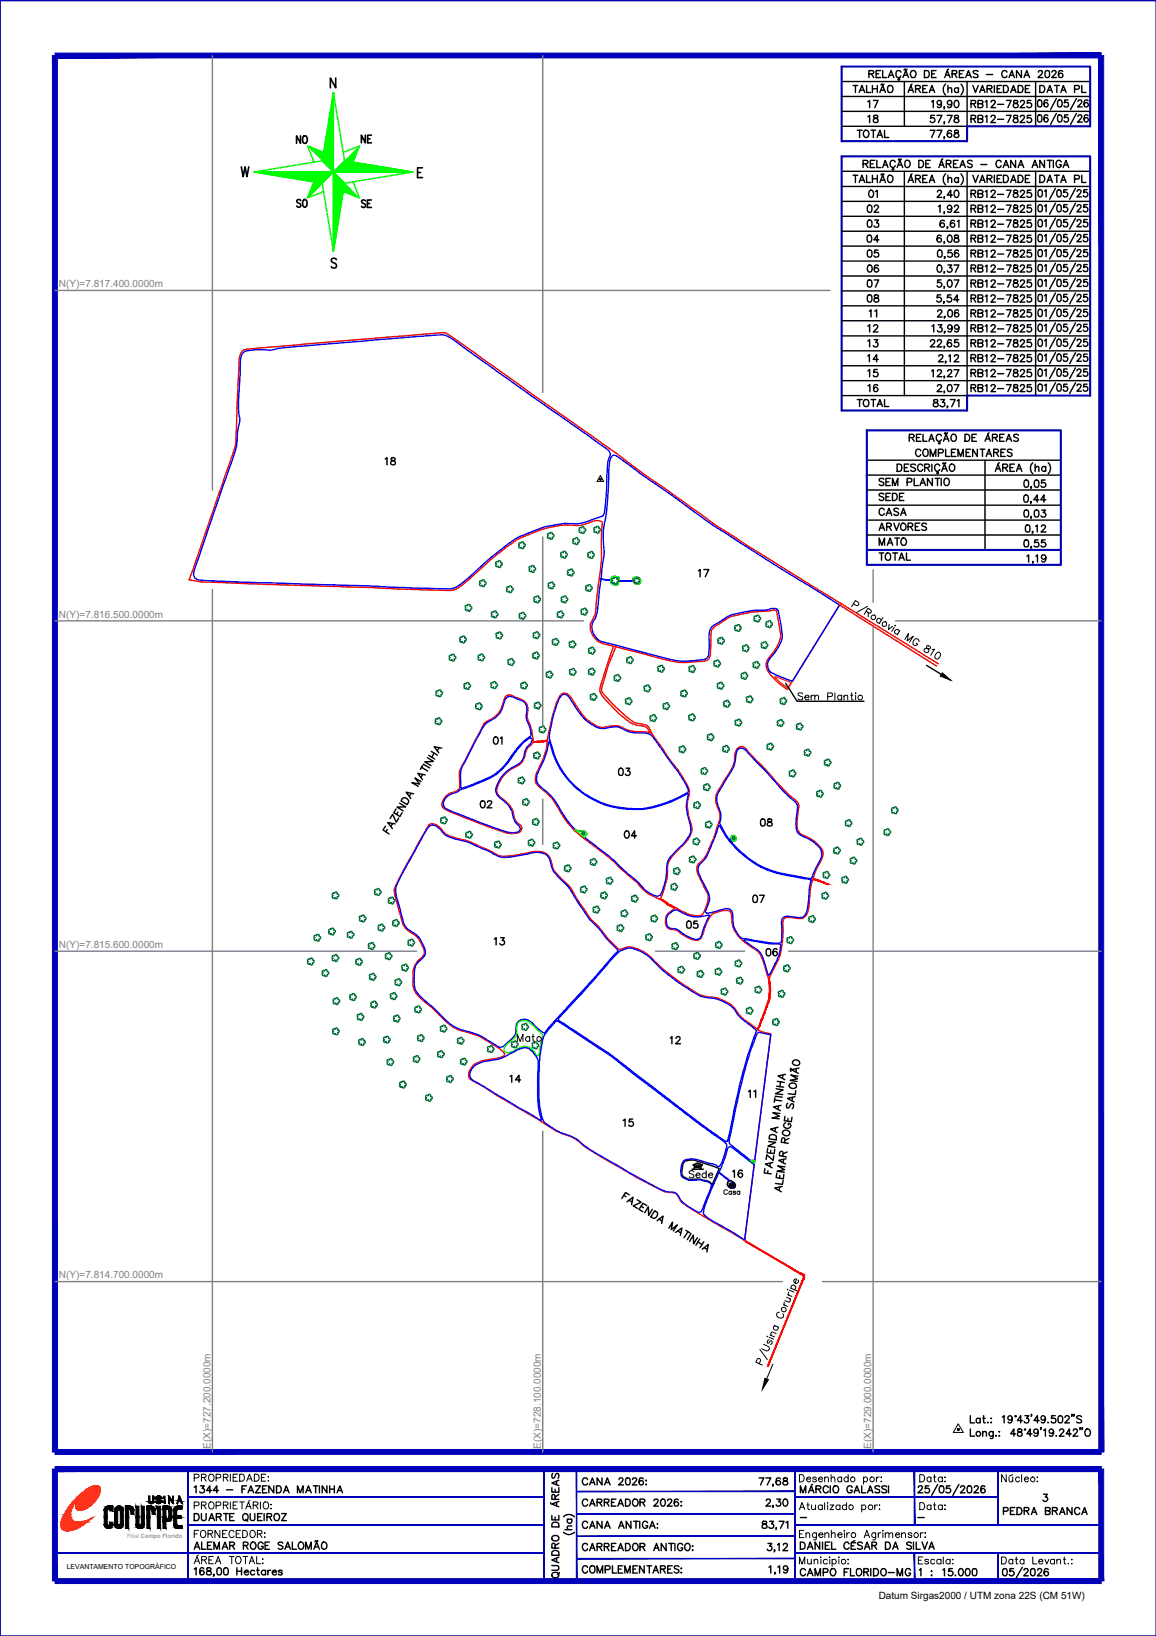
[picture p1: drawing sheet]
<svg xmlns="http://www.w3.org/2000/svg" width="210mm" height="297mm" viewBox="0 0 210 297" stroke-linecap="round" stroke-linejoin="round" font-family="sans-serif">
<defs><g id="words">
<g font-size="4.4">
<text x="156.3" y="20.8">17</text>
<text x="156.3" y="23.6">18</text>
<text x="52.6" y="27.2">NO</text>
<text x="64.6" y="27.2">NE</text>
<text x="52.6" y="38.8">SO</text>
<text x="64.6" y="38.8">SE</text>
<text x="156.6" y="37">01</text>
<text x="156.3" y="48">05</text>
<text x="156.3" y="56.1">08</text>
<text x="156.6" y="58.9">11</text>
<text x="156.3" y="64.2">13</text>
<text x="156.3" y="72.3">16</text>
<text x="68.8" y="85.7">18</text>
<text x="158.4" y="92.1">SEDE</text>
<text x="158.4" y="94.9">CASA</text>
<text x="158.4" y="100.2">MATO</text>
<text x="111.1" y="142.2">03</text>
<text x="112.2" y="153.5">04</text>
<text x="136.9" y="151.3">08</text>
<text x="135.5" y="165.1">07</text>
<text x="88.5" y="172.9">13</text>
<text x="120.6" y="190.9">12</text>
<text x="111.8" y="205.7">15</text>
<text x="123.8" y="215.2">Sede</text>
</g>
<g font-size="4">
<text x="187.7" y="34.2">DATA PL</text>
<text x="156.3" y="42.3">03</text>
<text x="156.3" y="45.2">04</text>
<text x="175" y="42.3">RB12-7825</text>
<text x="175" y="45.2">RB12-7825</text>
<text x="156.3" y="50.4">06</text>
<text x="156.3" y="53.3">07</text>
<text x="175" y="50.4">RB12-7825</text>
<text x="175" y="53.3">RB12-7825</text>
<text x="156.3" y="61.4">12</text>
<text x="175" y="61.4">RB12-7825</text>
<text x="156.3" y="69.5">15</text>
<text x="175" y="69.5">RB12-7825</text>
<text x="125.6" y="105.8">17</text>
<text x="88.2" y="136.2">01</text>
<text x="86.1" y="147.8">02</text>
<text x="123.5" y="169.7">05</text>
<text x="137.9" y="174.6">06</text>
<text x="91.4" y="197.6">14</text>
<text x="134.8" y="200.4">11</text>
<text x="188" y="273.8">3</text>
</g>
<text font-size="4" fill="#007239" x="92.8" y="190.1">Mato</text>
<text font-size="4" fill="#0f0" x="131.9" y="214.8">16</text>
<g font-size="2.6">
<text x="143.9" y="276.9">-</text>
<text x="165.5" y="276.9">-</text>
</g>
<g font-size="1.8" fill="#808080">
<text x="10.7" y="52.1">N(Y)=7.817.400.0000m</text>
<text x="10.7" y="112.1">N(Y)=7.816.500.0000m</text>
<text x="10.7" y="172.1">N(Y)=7.815.600.0000m</text>
<text x="10.7" y="232.1">N(Y)=7.814.700.0000m</text>
<text x="38.2" y="263" transform="rotate(-90 38.2 263)">E(X)=727.200.0000m</text>
<text x="98.2" y="263" transform="rotate(-90 98.2 263)">E(X)=728.100.0000m</text>
<text x="158.2" y="263" transform="rotate(-90 158.2 263)">E(X)=729.000.0000m</text>
</g>
<text font-size="1.8" x="159.6" y="290.3">Datum Sirgas2000 / UTM zona 22S (CM 51W)</text>
<text font-size="1.3" x="12.1" y="284.9">LEVANTAMENTO TOPOGRÁFICO</text>
<text font-size="1.1" fill="#989898" x="23.1" y="279.2">Filial Campo Florido</text>
</g></defs>
<!-- layer: 01140001344 -->
<path d="M44 63.7l.2-.1a10.1 10.1 0 0 1 3.3-.5l32.7-2.7a2.08 2.08 0 0 1 1.6 .6l30.2 21.4 5.1 3.8 7.1 5a226.1 226.1 0 0 0 18.5 12.2l10 6.1-9.7 15.7a9.6 9.6 0 0 1-3.9-4.1v-.5l.3-.8a9.9 9.9 0 0 0 2.4-4.3l-.8-4.6-.4-.2-1.1 .2a25.2 25.2 0 0 0-7.3 1.3l-1.6 1.1a2 2 0 0 0-1.5 2l-.1 3.2a1.38 1.38 0 0 1-1.5 1.6l-1.4 .1a12.4 12.4 0 0 1-5.8-.5l-9.9-2.6a3.3 3.3 0 0 1-3-4.2l.7-1.4 .5-5.2a49.2 49.2 0 0 0 .6-9.6l.2-1.7a1.05 1.05 0 0 0-1.4-.4h-.4a6.5 6.5 0 0 1-4.6 .7 20.4 20.4 0 0 0-11.1 4.1 57.1 57.1 0 0 0-6.6 5.7l-.9 .7a4 4 0 0 1-2.9 1.4l-44.5-1.5-2.7-.4 8.4-24.2 .7-16 .2-.8zM91.7 126.6a1.23 1.23 0 0 1 1.9 0 2.82 2.82 0 0 1 2.2 1.7v.7a3.2 3.2 0 0 0 .5 2.6l.4 2.2a1.31 1.31 0 0 1-.7 1.8l-.5 .7a3.5 3.5 0 0 1-1.9 3 5.7 5.7 0 0 0-3.4 4.2l.1 .3a6.8 6.8 0 0 0 2.1 2.2l.3 .4a3.7 3.7 0 0 1 .7 2l.6 1.1a.93 .93 0 0 1 .7 1.1 .93 .93 0 0 1-1.1 .7l-.7 .1a33 33 0 0 1-6.2-2l-4.5-1.8a3.2 3.2 0 0 1-1.9-1.3 2.65 2.65 0 0 1 2.5-2.6l.2-.1a2.37 2.37 0 0 0 .4-2.3v-.3a2.93 2.93 0 0 1 .5-2.1l3.3-6.2a3.2 3.2 0 0 1 2.2-2.2 4.6 4.6 0 0 0 2.1-3.4zM101.9 126.1a1.34 1.34 0 0 1 1.9 .8l.7 1.1a8.1 8.1 0 0 0 4.5 4h1a4.3 4.3 0 0 1 3.6 .4 10.5 10.5 0 0 0 3.9 .5l.3 .1a1.68 1.68 0 0 1 1.2 1.1l4.6 6.5a10.7 10.7 0 0 1 1.6 3.2 8.4 8.4 0 0 0 .4 6.1 3.8 3.8 0 0 1-1.4 3.4l-.3 .3a9.5 9.5 0 0 0-2.6 3.3l-.1 1.4a14.1 14.1 0 0 1-1.4 5 9.7 9.7 0 0 1-3.4-2.2 25.7 25.7 0 0 0-4-3.7l-1.4-1.4-3.3-2.5a18.2 18.2 0 0 1-6.7-7.3 11.8 11.8 0 0 0-3.5-3.7 2.61 2.61 0 0 1 .3-3l.5-1.1a15.3 15.3 0 0 0 1.3-5.1 24.7 24.7 0 0 1 2.1-7zM133.8 136a1.08 1.08 0 0 1 1.9 .3l4.4 4.7a26.3 26.3 0 0 0 4.6 4.6 1.51 1.51 0 0 1 .2 1.6l-.1 1.4a3.2 3.2 0 0 0 .5 2.8l.9 .4a5.4 5.4 0 0 1 3.2 3 5.6 5.6 0 0 1-1.1 3l-.2 .3a14.9 14.9 0 0 0-1.2 5.7 3.6 3.6 0 0 1-1 2.8l-.4 .2-2.8-.2a1.16 1.16 0 0 0-.5 1.5 13.5 13.5 0 0 1-2 8.5l-.6 1.1-.5-1.3a6.2 6.2 0 0 0-2-4l-.4-.2a7.9 7.9 0 0 1-3.6-4.1l-.3-1.6a1.05 1.05 0 0 0-.3-1.1 1.05 1.05 0 0 0-1.2-.1 3.9 3.9 0 0 0-2.3 1 13.9 13.9 0 0 0-1.5 3.7 1.21 1.21 0 0 1-1.8 .6 8 8 0 0 1-2.6-1.5l-.5-.3a1.5 1.5 0 0 1-1.5-.5 1.5 1.5 0 0 1-.2-1.5 2.24 2.24 0 0 1 1.3-1.6l.5-.4 .7 .4a5.3 5.3 0 0 0 4 .9 5.9 5.9 0 0 0 1.2-3.6l-.4-.7a11.6 11.6 0 0 1-1.7-4.1 1.97 1.97 0 0 1 1.1-1.5 6.7 6.7 0 0 0 1.4-2.8l.8-1.9 .5-1.6a3.6 3.6 0 0 0-.1-3.7 3.1 3.1 0 0 1 .7-3.3l.8-1.5a6.5 6.5 0 0 0 1.7-4.1zM77.9 149.8a1.87 1.87 0 0 1 2.3 .8 4.8 4.8 0 0 0 3.5 1.8 20.3 20.3 0 0 1 4.5 1.7l.4 .2a6.4 6.4 0 0 0 3.1 1.2l3-.4a9 9 0 0 1 3.9-.4 2.54 2.54 0 0 1 1.7 2.5 5.2 5.2 0 0 0 2 2.6 8.4 8.4 0 0 1 2.5 3.5l1.2 1.6a10.1 10.1 0 0 0 2.8 3.4 16.6 16.6 0 0 0 3.7 4.1 3.7 3.7 0 0 1 3.9 .2l1.3 .8a38.8 38.8 0 0 0 9.9 7.4l.6 .1a8.4 8.4 0 0 1 3.4 .9 5.7 5.7 0 0 1 2.7 2.5l.8 .9 1.3 .8a5.4 5.4 0 0 0 3.4 1.6l.2 .1-4.8 37.5-1.2-.7a110.3 110.3 0 0 1-10.3-6.2l-.5-1a1.33 1.33 0 0 0-1.6-.8h-.4a6 6 0 0 1-2.5-1.1l-3-1.6-3.1-1.8a54.9 54.9 0 0 1-8.4-5.3l-1.2-.6a10.6 10.6 0 0 1-3.3-1.6l-14.3-8.5a1.35 1.35 0 0 1 0-1.9 3.8 3.8 0 0 1 3.2-1.7l.4-.1a4.8 4.8 0 0 0 2.6-.7v-.4a14 14 0 0 0-4.1-2.7l-1.9-.9a9.4 9.4 0 0 1-5.9-3.3l-1-1.1a12.4 12.4 0 0 1-3.4-3.3 8.1 8.1 0 0 1-.1-4.4 5.8 5.8 0 0 1 1.7-2l.1-.2a4.7 4.7 0 0 0-1.2-3.1l-.6-.5a3.8 3.8 0 0 1-2.3-2.9l-1.2-4.3-.1-1.1a148.9 148.9 0 0 1 6.3-11.6z" fill="none" stroke="#f00" stroke-width=".25"/>
<!-- layer: ESTRADA -->
<g fill="#f00" stroke="#f00" stroke-width=".18">
<path d="M120 163.1l-.1 .2 .6 .2zM119.9 163.3l.6 .2-.1 .1zM120.5 163.5l-.1 .1 .6 .3zM120.4 163.6l.6 .3-.1 .1zM121 163.9l-.1 .1 .5 .1zM120.9 164l.5 .1-.1 .2zM121.4 164.1l-.1 .2 .6 .1zM121.3 164.3l.6 .1-.1 .2zM121.9 164.4l-.1 .2 .8 .1zM121.8 164.6l.8 .1-.1 .2z"/>
<path d="M147.8 159.5l-.1 .2 .8 .1zM147.7 159.7l.8 .1v.1zM148.5 159.8v.1l1.1 .3zM148.5 159.9l1.1 .3v.1zM149.6 160.2v.1l.9 .2zM149.6 160.3l.9 .2-.1 .2z"/>
<path d="M137.8 186.4l-.3 .4 .2 .1zM137.8 186.4l.1 .1-.2 .4zM138.2 185.1l-.4 1.3 .1 .1zM138.2 185.1l.2 .1-.5 1.3zM138.7 183.9l-.5 1.2 .2 .1zM138.7 183.9l.2 .1-.5 1.2zM139.1 182.8l-.4 1.1 .2 .1zM139.1 182.8l.1 .1-.3 1.1zM139.4 181.8l-.3 1 .1 .1zM139.4 181.8l.2 .1-.4 1zM139.5 181.5l-.1 .3 .2 .1zM139.5 181.5h.2l-.1 .4zM139.6 181l-.1 .5h.2zM139.6 181h.2l-.1 .5zM139.7 180.5l-.1 .5h.2zM139.7 180.5h.2l-.1 .5zM139.7 179.9v.6h.2zM139.7 179.9l.2 .1v.5zM139.7 179.3v.6l.2 .1zM139.7 179.3h.2v.7zM139.6 178.4l.1 .9h.2zM139.6 178.4h.2l.1 .9zM139.5 177.8l.1 .6h.2zM139.5 177.8h.2l.1 .6z"/>
<path d="M96.9 134.6v.2l.8-.2zM96.9 134.8l.8-.2 .1 .1zM97.7 134.6l.1 .1 .9-.2zM97.8 134.7l.9-.2v.2zM98.7 134.5v.2l.7-.3zM98.7 134.7l.7-.3v.2z"/>
<path d="M135.4 225.2l-.1 .2 9.2 5.3zM135.3 225.4l9.2 5.3-.1 .1zM144.5 230.7l-.1 .1 1.1 .4zM144.4 230.8l1.1 .4-.1 .2zM145.5 231.2l-.1 .2h.5zM145.4 231.4h.5l-.1 .1zM145.9 231.4l-.1 .1h.2zM145.8 231.5h.2zM145.8 231.6l.2 .2v-.3zM145.8 231.6l.2 .2h-.1zM145.9 231.8l.1 .3v-.3zM145.9 231.8l.1 .3h-.2zM145.8 232.1l-6.3 16 6.5-16zM145.8 232.1l-6.3 16-.2-.1z"/>
</g>
<!-- layer: TEXTO CONFRONTANTES -->
<g fill="none" stroke="#000" stroke-width=".25">
<path d="M76.5 139.3l1.1 .7M76.8 139l-.5 .7M76.9 138.8l1.1 .6M77.6 137.6l1.1 .6-1.6 .1 1.2 .7M77.9 137.1l1.1 .7M78.3 136.4l1.1 .7M78.8 136.7l-.4 .8M79.8 135.7l-.4 .6M80.2 135.8l-1.4-.2 .9 1.1M70 150l-.4 .7 1.1 .7M70.3 150.6l-.2 .4M71.3 149.5l-.3 .6"/>
<path d="M71.8 149.6l-1.4-.3 .8 1.1M71.9 146.9l-.4 .7 1.1 .6 .4-.6M72.3 147.4l-.3 .5M72.4 148.5l-.4 .8-.7-1.4-.5 .7M72.6 145.8l1.1 .7h-1.6l1.1 .7M73 145a.7 .7 0 0 1 .8 0 .7 .7 0 0 1 .4 .7l-.3 .4-1.1-.7zM74.6 144l-.3 .6M75.1 144.1l-1.4-.3 .9 1.2M76.5 141.9l-1.1-.6 .8 1.1-1.4-.3 1.1 .7M76.8 140.6l-.4 .5M77.2 140.7l-1.3-.3 .8 1.1M140.6 199.7l1.3 .2"/>
<path d="M140.7 199.3l-.1 .8M140.8 199l1.2 .2M140.9 197.7l1.3 .2-1.4 .7 1.3 .1M141 197.2l1.3 .2M141.1 196.3l1.3 .2M141.7 196.5l-.1 .8M142.2 195.2l-.1 .6M142.6 195.1l-1.3 .3 1.2 .6M143.4 196.8a.66 .66 0 0 1 .9-.1 .66 .66 0 0 1 .2 .8 .65 .65 0 0 1-.8 .1 .65 .65 0 0 1-.3-.8zM143.5 194l.1 .1-.1 .3M143.5 194.4l.1 .1M143.9 199.2l-.1 .6"/>
<path d="M143.9 192.7a.66 .66 0 0 1 .9-.2 .66 .66 0 0 1 .3 .8 .71 .71 0 0 1-.8 .1 .71 .71 0 0 1-.4-.7zM144.4 199.1l-1.4 .3 1.2 .7M144.5 198l-.1 .7-1.3-.1M144.6 194l-.1 .6M144.9 195.4l-1.3-.2 1.2 .7-1.3 .3 1.2 .2M145.1 193.9l-1.4 .3 1.2 .7M113.3 217l.4 .3M113.8 218.2l1.1-.8-.2 1.3M114.2 217.9l.6 .4M114.3 216.9l-.7-.4-.7 1.1M115.7 217.8l.7 .5-1.4 .6 .7 .5M116.4 219l.4 .3"/>
<path d="M117.4 218.9l-.6-.4-.8 1.1 .7 .4M118.4 219.6l-.6 1.1-.1-1.6-.6 1.1M118.9 219.8l.4 .3a.71 .71 0 0 1 0 .7 .71 .71 0 0 1-.7 .4l-.4-.3zM138.9 212.2l-.1 .8 1.2 .1M139.4 208.5l-.1 .8 1.3 .2 .1-.9M139.4 212.5v.5M139.6 207.2l1.2 .2-1.4 .7 1.3 .2M139.8 206.1a.72 .72 0 0 1 1.2 .4l-.1 .5-1.2-.2zM139.9 211.2l-.1 .6M140 208.9l-.1 .5M140.3 211.1l-1.3 .3 1.2 .6M140.5 209.8l-.1 .9-1.2-1-.1 .8"/>
<path d="M140.8 204.8l-.1 .6M141.1 213l-.2 .8 1.3 .2 .1-.8M141.3 204.7l-1.4 .3 1.2 .6M141.4 200.8l-.1 .7M141.6 215.5l-.1 .6M141.6 202.2l-1.3-.2 1.2 .7-1.3 .3 1.3 .1M141.6 213.4v.5M141.8 200.7l-1.3 .3 1.2 .7M142 215.4l-1.3 .3 1.2 .7M142.1 209.9l.1-.7-.2-.2-.3 .1-.1 .2-.1 .5 1.3 .2M142.1 205.5a.7 .7 0 0 1 .8-.3 .7 .7 0 0 1 .5 .7 .7 .7 0 0 1-.8 .3 .7 .7 0 0 1-.5-.7zM142.2 214.3l-.1 .7-1.3-.1"/>
<path d="M142.3 210.5l-.1 .6M142.5 207.5v-.8l-.2-.1h-.2l-.2 .8 1.2 .2M142.5 211.9l-1.3-.2 1.3 .7-1.4 .3 1.3 .1M142.5 202.7l-.1 .8 1.3 .2 .1-.9M142.7 203.9a.5 .5 0 0 0-.4 .5 .5 .5 0 0 0 .4 .4l.3 .1a.47 .47 0 0 0 .6-.4 .47 .47 0 0 0-.4-.6l-.1 .3M142.7 210.4l-1.3 .3 1.2 .7M142.9 209.2l-.7 .3M143 200.3l-.2 .3a.4 .4 0 0 0 .2 .6l.8-.8h.2l.1 .4-.3 .5M143.1 203.1l-.1 .5M143.3 206.7l-.8 .3M119.3 221.6l1.1-.8-.3 1.4M119.7 221.3l.5 .4"/>
<path d="M121.5 223l.6-1.1-.2 1.4 1.1-.9-.7 1.1M122.7 223.8l1.1-.8-.3 1.3M123.1 223.5l.5 .3M124.5 223.4l.8 .4M124.9 223.6l-.7 1.1M125.5 224l-.7 1.1M126.6 224.7l-.7 1.1v-1.5l-.7 1.1M126.7 225.5l.8 .5M127 225l-.6 1.1M127.5 226.8l1.1-.8-.2 1.3M127.8 225.5l-.7 1.1M127.9 226.6l.5 .3"/>
</g>
<!-- layer: _SIMBOLO ARVORE -->
<g fill="none" stroke="#007239" stroke-width=".25">
<path d="M94.2 98.6h.4v-.1a.25 .25 0 0 1 .4-.1 .25 .25 0 0 1 0 .3l.4 .2-.1 .2-.2 .1v.2a.26 .26 0 0 1-.3 .2 .26 .26 0 0 1-.2-.2 .24 .24 0 0 1-.4 0 .24 .24 0 0 1 .2-.4l-.2-.1zM99.9 97.6a.23 .23 0 0 0 .2 .3 .23 .23 0 0 0 .2-.2v-.2l.2-.1 .1-.3-.3-.1a.24 .24 0 0 0-.2-.3 .24 .24 0 0 0-.3 .2 .24 .24 0 0 0-.4 0 .24 .24 0 0 0 .2 .4 .25 .25 0 0 0-.2 .3 .25 .25 0 0 0 .3 .2l.2-.1M104.1 97.9l.1-.1a.22 .22 0 0 0 .2 .1 .22 .22 0 0 0 .2-.3 .25 .25 0 0 1 .3 .1 .25 .25 0 0 1 0 .3l.3 .1v.3l-.3 .1v.2a.23 .23 0 0 1-.2 .2 .23 .23 0 0 1-.2-.3l-.1 .1a.25 .25 0 0 1-.4-.1 .25 .25 0 0 1 .2-.4l-.2-.1zM105.2 95.9h.4l.1-.2a.22 .22 0 0 1 .2-.1 .22 .22 0 0 1 .1 .2v.2l.3 .1v.3l-.3 .1 .1 .1a.23 .23 0 0 1-.2 .2 .23 .23 0 0 1-.3-.2l-.1 .1a.25 .25 0 0 1-.3-.1 .25 .25 0 0 1 .1-.3l-.1-.2zM108.3 96.5a.23 .23 0 0 0 .2 .3 .23 .23 0 0 0 .3-.2l-.1-.2 .3-.1v-.3l-.3-.1a.24 .24 0 0 0-.2-.3 .24 .24 0 0 0-.3 .2 .24 .24 0 0 0-.3 0 .24 .24 0 0 0 .1 .4 .25 .25 0 0 0-.1 .3 .25 .25 0 0 0 .3 .2l.1-.1M81.6 119.1l.1-.1a.22 .22 0 0 0 .3 0 .22 .22 0 0 0 .1-.2 .25 .25 0 0 1 .3 .1 .25 .25 0 0 1 .1 .3l.3 .1-.1 .3h-.2v.2a.23 .23 0 0 1-.2 .2 .23 .23 0 0 1-.3-.2l-.1 .1a.25 .25 0 0 1-.3-.2 .25 .25 0 0 1 .1-.3l-.1-.1zM83.5 115.7h.4v-.1a.25 .25 0 0 1 .4-.1 .25 .25 0 0 1 .1 .4l.3 .1-.1 .3h-.2v.2a.23 .23 0 0 1-.2 .2 .23 .23 0 0 1-.3-.2l-.1 .1a.25 .25 0 0 1-.3-.2 .25 .25 0 0 1 .2-.3l-.2-.1zM84.5 110l.2-.1 .2 .1a.23 .23 0 0 1 .3-.2 .23 .23 0 0 1 .1 .3l.3 .1 .1 .2-.3 .2v.2a.26 .26 0 0 1-.2 .2 .26 .26 0 0 1-.3-.3 .24 .24 0 0 1-.3 .1 .24 .24 0 0 1-.1-.4zM86.8 119l.2-.1 .2 .1v-.1a.25 .25 0 0 1 .4-.1 .25 .25 0 0 1 .1 .3l.3 .1-.1 .3-.2 .1 .1 .2a.26 .26 0 0 1-.3 .2 .26 .26 0 0 1-.3-.3l-.2 .2-.2-.2 .2-.3-.2-.2zM87.5 106.3a.24 .24 0 0 1-.4 0 .24 .24 0 0 1 .1-.4 .24 .24 0 0 1-.1-.3 .24 .24 0 0 1 .3-.2l.1 .1a.23 .23 0 0 1 .2-.2 .23 .23 0 0 1 .3 .2v.1l.3 .2-.1 .2-.2 .1v.2a.23 .23 0 0 1-.2 .2 .23 .23 0 0 1-.3-.2M89.2 111.2l.3-.1 .2 .1v-.2a.25 .25 0 0 1 .3-.1 .25 .25 0 0 1 .1 .4h.2l.1 .3-.3 .2 .1 .2a.26 .26 0 0 1-.3 .2 .26 .26 0 0 1-.2-.3 .24 .24 0 0 1-.4 .1 .24 .24 0 0 1 0-.4zM90 102.1h.4l.1-.2a.25 .25 0 0 1 .2-.1 .25 .25 0 0 1 .2 .2v.2l.3 .1-.1 .3h-.2v.2a.23 .23 0 0 1-.2 .2 .23 .23 0 0 1-.2-.2l-.2 .1a.25 .25 0 0 1-.3-.2 .25 .25 0 0 1 .2-.3l-.2-.1z"/>
<path d="M90.1 115h.4a.23 .23 0 0 1 .2-.2 .23 .23 0 0 1 .3 .2l-.1 .1h.2l.2 .3-.3 .2v.2a.26 .26 0 0 1-.2 .2 .26 .26 0 0 1-.3-.2 .25 .25 0 0 1-.4 0 .25 .25 0 0 1 .1-.4zM92.2 119.8h.5v-.1a.25 .25 0 0 1 .2-.1 .25 .25 0 0 1 .2 .2v.2h.2l.1 .3-.3 .1 .1 .2a.26 .26 0 0 1-.3 .2 .26 .26 0 0 1-.2-.2 .25 .25 0 0 1-.4 0 .25 .25 0 0 1 .1-.4zM92.5 107.3a.23 .23 0 0 0 .2 .3 .23 .23 0 0 0 .2-.2v-.2l.2-.1 .1-.3-.3-.1a.24 .24 0 0 0-.2-.3 .24 .24 0 0 0-.3 .2 .24 .24 0 0 0-.4 0 .24 .24 0 0 0 .2 .4 .25 .25 0 0 0-.2 .3 .25 .25 0 0 0 .3 .2l.2-.1M94.7 112.2a.23 .23 0 0 0 .3 .2 .23 .23 0 0 0 .2-.2v-.2h.2l.1-.3-.3-.2a.24 .24 0 0 0-.2-.3 .24 .24 0 0 0-.3 .2 .24 .24 0 0 0-.4 .1 .24 .24 0 0 0 .1 .3 .24 .24 0 0 0-.1 .4 .24 .24 0 0 0 .4 0M96.1 102.9h.4a.24 .24 0 0 1 .3-.2 .24 .24 0 0 1 .1 .3l.3 .2v.2l-.3 .1 .1 .2a.23 .23 0 0 1-.2 .2 .23 .23 0 0 1-.3-.2l-.1 .1a.25 .25 0 0 1-.3-.2 .25 .25 0 0 1 .1-.3l-.1-.1zM96.8 118.7l.2-.1h.2v-.1a.25 .25 0 0 1 .3 0 .25 .25 0 0 1 .1 .3l.3 .1v.3h-.3l.1 .3a.23 .23 0 0 1-.3 .2 .23 .23 0 0 1-.2-.3l-.1 .1a.25 .25 0 0 1-.4-.2 .25 .25 0 0 1 .2-.3l-.2-.1zM96.9 115h.3a.26 .26 0 0 1 .3-.3 .26 .26 0 0 1 .2 .2v.2l.3 .1-.1 .4h-.2v.1a.23 .23 0 0 1-.2 .2 .23 .23 0 0 1-.2-.2l-.1 .1a.25 .25 0 0 1-.4-.1 .25 .25 0 0 1 .2-.4l-.2-.1zM97 108.4h.4v-.1a.25 .25 0 0 1 .4-.1 .25 .25 0 0 1 0 .4l.3 .1v.3h-.3l.1 .2a.23 .23 0 0 1-.3 .3 .23 .23 0 0 1-.2-.3l-.1 .1a.25 .25 0 0 1-.3-.2 .25 .25 0 0 1 .1-.3l-.2-.1zM99.6 105.9h.3l.1-.1a.25 .25 0 0 1 .3-.1 .25 .25 0 0 1 .1 .3l.3 .2-.1 .3h-.2l.1 .2a.23 .23 0 0 1-.3 .2 .23 .23 0 0 1-.2-.2l-.1 .1a.25 .25 0 0 1-.3-.2 .25 .25 0 0 1 .1-.3l-.2-.1zM100.8 116.9a.23 .23 0 0 0 .2 .3 .23 .23 0 0 0 .2-.2v-.2l.2-.1 .1-.3-.3-.1a.24 .24 0 0 0-.2-.4 .24 .24 0 0 0-.3 .3 .24 .24 0 0 0-.4 0 .24 .24 0 0 0 .2 .4 .25 .25 0 0 0-.2 .3 .25 .25 0 0 0 .3 .1h.2M101.3 111.1l.3 .1v-.1a.25 .25 0 0 1 .4-.1 .25 .25 0 0 1 .1 .3l.3 .1-.1 .3-.2 .1v.2a.23 .23 0 0 1-.2 .2 .23 .23 0 0 1-.3-.2h-.1a.25 .25 0 0 1-.3-.1 .25 .25 0 0 1 .1-.3l-.1-.2zM101.9 100.4l.2-.2 .1 .2a.24 .24 0 0 1 .3-.3 .24 .24 0 0 1 .2 .3l.3 .2v.3l-.3 .1v.1a.23 .23 0 0 1-.2 .2 .23 .23 0 0 1-.2-.2l-.1 .1a.25 .25 0 0 1-.4-.1 .25 .25 0 0 1 .2-.4l-.2-.1z"/>
<path d="M102 108.4h.3l.1-.1a.25 .25 0 0 1 .3-.1 .25 .25 0 0 1 .1 .4l.3 .1-.1 .3h-.2v.2a.23 .23 0 0 1-.2 .3 .23 .23 0 0 1-.2-.3l-.2 .1a.25 .25 0 0 1-.3-.2 .25 .25 0 0 1 .2-.3l-.2-.1zM103.1 103.6l.1-.1 .3 .1v-.2a.25 .25 0 0 1 .4-.1 .25 .25 0 0 1 0 .4l.3 .1v.3l-.3 .1 .1 .2a.23 .23 0 0 1-.3 .2 .23 .23 0 0 1-.2-.3l-.1 .1a.25 .25 0 0 1-.4-.1 .25 .25 0 0 1 .2-.3l-.2-.2zM103.4 116.7l.1-.2 .3 .1v-.1a.25 .25 0 0 1 .4-.1 .25 .25 0 0 1 0 .3h.2l.2 .4-.3 .1v.2a.26 .26 0 0 1-.3 .2 .26 .26 0 0 1-.2-.2l-.3 .1-.1-.2a.33 .33 0 0 0-.1-.6zM105.5 110.7h.4l.1-.1a.25 .25 0 0 1 .3-.1 .25 .25 0 0 1 .1 .3l.3 .1-.1 .4h-.2v.1a.23 .23 0 0 1-.2 .3 .23 .23 0 0 1-.2-.3l-.2 .1a.25 .25 0 0 1-.3-.1 .25 .25 0 0 1 .2-.3l-.2-.2zM106.4 106.4l.2-.1 .2 .1a.24 .24 0 0 1 .3-.2 .24 .24 0 0 1 .1 .3l.3 .1v.3l-.3 .1 .1 .2a.23 .23 0 0 1-.3 .2 .23 .23 0 0 1-.2-.3l-.1 .2a.25 .25 0 0 1-.4-.2 .25 .25 0 0 1 .2-.3l-.2-.2zM106.8 100.4h.3l.1-.2 .4-.1v.4l.3 .1v.3l-.3 .1 .1 .2a.23 .23 0 0 1-.3 .2 .23 .23 0 0 1-.2-.3l-.1 .1a.25 .25 0 0 1-.3-.1 .25 .25 0 0 1 .1-.3l-.2-.2zM106.9 117.8l.1-.1 .3 .1v-.2a.25 .25 0 0 1 .4-.1 .25 .25 0 0 1 0 .4l.3 .1 .1 .2-.3 .1v.3a.26 .26 0 0 1-.3 .2 .26 .26 0 0 1-.2-.3l-.2 .1-.2-.1 .1-.4zM111.5 105.8a.26 .26 0 0 0 .3 .2 .26 .26 0 0 0 .3-.2l-.1-.2 .3-.1v-.2l-.3-.2v-.1a.26 .26 0 0 0-.3-.2 .26 .26 0 0 0-.2 .3 .24 .24 0 0 0-.4 0 .24 .24 0 0 0 .2 .3l-.2 .1v.3h.4M115.2 105.1l.7-.2v.3l.3 .1-.1 .3h-.2l.1 .2a.21 .21 0 0 1-.3 .1 .21 .21 0 0 1-.2-.2l-.3 .1-.1-.1 .2-.3-.2-.1zM130.4 115.9l.4 .1v-.2a.25 .25 0 0 1 .3-.1 .25 .25 0 0 1 .1 .2v.2l.3 .1v.3l-.3 .1 .1 .1a.26 .26 0 0 1-.3 .3 .26 .26 0 0 1-.2-.3 .24 .24 0 0 1-.4 0 .24 .24 0 0 1 .1-.3l-.2-.2zM133.4 113.7h.4l.1-.3h.3l.1 .4 .3 .1-.1 .3h-.2v.2a.23 .23 0 0 1-.2 .2 .23 .23 0 0 1-.2-.2l-.2 .1a.25 .25 0 0 1-.3-.2 .25 .25 0 0 1 .2-.3l-.2-.1zM134.9 117.3h.4v-.1a.25 .25 0 0 1 .3-.1 .25 .25 0 0 1 .2 .2l-.1 .2 .3 .1-.1 .3h-.1v.2a.26 .26 0 0 1-.2 .2 .26 .26 0 0 1-.3-.2h-.4l.1-.4-.2-.1z"/>
<path d="M136.9 112l.2-.1a.22 .22 0 0 0 .2 0 .22 .22 0 0 0 .2-.2 .24 .24 0 0 1 .3 0 .24 .24 0 0 1 0 .3l.3 .2-.1 .3-.2 .1v.1a.23 .23 0 0 1-.2 .2 .23 .23 0 0 1-.2-.2l-.2 .1a.25 .25 0 0 1-.3-.1 .25 .25 0 0 1 .2-.4l-.2-.1zM138.3 116.8l.2-.1h.1l.1-.1a.25 .25 0 0 1 .3-.1 .25 .25 0 0 1 .1 .4l.3 .1v.3l-.3 .1 .1 .1a.26 .26 0 0 1-.3 .3 .26 .26 0 0 1-.2-.3l-.1 .1-.3-.1-.1-.2 .2-.1-.2-.2zM139.1 113l.2-.2 .2 .1v-.1a.25 .25 0 0 1 .4-.1 .25 .25 0 0 1 .1 .4l.3 .1-.1 .3h-.2v.2a.23 .23 0 0 1-.3 .2 .23 .23 0 0 1-.2-.2l-.1 .1a.25 .25 0 0 1-.3-.2 .25 .25 0 0 1 .1-.3l-.1-.1zM79.1 130.6h.4v-.1a.22 .22 0 0 1 .2-.2 .22 .22 0 0 1 .2 .2v.2l.3 .1v.3l-.3 .1 .1 .1a.23 .23 0 0 1-.3 .3 .23 .23 0 0 1-.2-.3l-.1 .1a.25 .25 0 0 1-.4-.1 .25 .25 0 0 1 .2-.3l-.2-.2zM79.6 126.2a.23 .23 0 0 0 .2 .3 .23 .23 0 0 0 .3-.2v-.2l.2-.1v-.3l-.2-.1a.24 .24 0 0 0-.2-.3 .24 .24 0 0 0-.3 .2 .24 .24 0 0 0-.4 0 .24 .24 0 0 0 .1 .4 .25 .25 0 0 0-.1 .3 .25 .25 0 0 0 .3 .2l.1-.1M84.7 124.9a.23 .23 0 0 0 .2 .3 .23 .23 0 0 0 .3-.2l-.1-.2 .3-.1v-.3l-.3-.1a.24 .24 0 0 0-.1-.4 .24 .24 0 0 0-.3 .3 .24 .24 0 0 0-.4 0 .24 .24 0 0 0 .1 .4 .25 .25 0 0 0-.1 .3 .25 .25 0 0 0 .3 .1h.1M86.4 127.8l.4 .1a.26 .26 0 0 1 .2-.3 .26 .26 0 0 1 .3 .2l-.1 .2 .3 .1v.4h-.3l.1 .1a.26 .26 0 0 1-.2 .3 .26 .26 0 0 1-.3-.3h-.4v-.2l.1-.1-.1-.2zM89.6 124.7a.26 .26 0 0 0 .2 .3 .26 .26 0 0 0 .3-.2l-.1-.2 .3-.2v-.2l-.3-.1a.23 .23 0 0 0-.2-.3 .23 .23 0 0 0-.2 .2 .25 .25 0 0 0-.4 0 .25 .25 0 0 0 .1 .4l-.1 .4h.4M95 124.8a.23 .23 0 0 0 .2 .3 .23 .23 0 0 0 .3-.2v-.2l.2-.1 .1-.3-.3-.1a.24 .24 0 0 0-.2-.3 .24 .24 0 0 0-.3 .2 .24 .24 0 0 0-.4 0 .24 .24 0 0 0 .1 .4 .25 .25 0 0 0-.1 .3 .25 .25 0 0 0 .3 .2l.1-.1M97.1 127.7l.2-.1 .2 .1a.24 .24 0 0 1 .2-.2 .24 .24 0 0 1 .2 .3l.3 .2v.3h-.3l.1 .2a.23 .23 0 0 1-.3 .2 .23 .23 0 0 1-.2-.2l-.1 .1a.25 .25 0 0 1-.4-.1 .25 .25 0 0 1 .2-.4l-.2-.1zM97.4 137.5a.23 .23 0 0 0 .2 .3 .23 .23 0 0 0 .2-.2v-.2l.2-.1 .1-.3-.3-.1a.24 .24 0 0 0-.2-.3 .24 .24 0 0 0-.3 .2 .24 .24 0 0 0-.4 0 .24 .24 0 0 0 .2 .4 .25 .25 0 0 0-.2 .3 .25 .25 0 0 0 .3 .2l.2-.1M98 132.1l.1-.1a.22 .22 0 0 0 .2 .1 .22 .22 0 0 0 .2-.2 .24 .24 0 0 1 .3 0 .24 .24 0 0 1 0 .3l.3 .1v.3l-.3 .1v.2a.23 .23 0 0 1-.2 .2 .23 .23 0 0 1-.2-.3l-.1 .1a.23 .23 0 0 1-.4-.1 .23 .23 0 0 1 .2-.3l-.2-.2z"/>
<path d="M99.2 122.1h.4v-.1a.25 .25 0 0 1 .3-.1 .25 .25 0 0 1 .2 .2l-.1 .1 .4 .2-.1 .2-.2 .1v.2a.26 .26 0 0 1-.2 .2 .26 .26 0 0 1-.3-.2 .24 .24 0 0 1-.4 0 .24 .24 0 0 1 .2-.4l-.2-.1zM103.4 121.7l.2-.2 .2 .1v-.1a.25 .25 0 0 1 .4-.1 .25 .25 0 0 1 .1 .3l.2 .1 .1 .3-.3 .1 .1 .2a.26 .26 0 0 1-.3 .2 .26 .26 0 0 1-.3-.2 .24 .24 0 0 1-.3 0 .24 .24 0 0 1 0-.3zM106.9 121.6l.1-.1a.22 .22 0 0 0 .3 .1 .22 .22 0 0 0 .1-.2 .25 .25 0 0 1 .3 0 .25 .25 0 0 1 0 .3l.3 .1v.3l-.3 .1 .1 .2a.23 .23 0 0 1-.3 .2 .23 .23 0 0 1-.2-.3l-.1 .2a.25 .25 0 0 1-.3-.2 .25 .25 0 0 1 .1-.3l-.2-.2zM107.2 126.2h.4l.1-.2a.22 .22 0 0 1 .2-.1 .22 .22 0 0 1 .2 .2v.2l.3 .1-.1 .3-.2 .1v.1a.23 .23 0 0 1-.2 .3 .23 .23 0 0 1-.2-.3l-.2 .1a.25 .25 0 0 1-.3-.1 .25 .25 0 0 1 .2-.3l-.2-.2zM111.5 122.8l.2-.1a.22 .22 0 0 0 .2 0 .22 .22 0 0 0 .2-.2 .25 .25 0 0 1 .3 0 .25 .25 0 0 1 0 .3l.3 .2-.1 .3h-.2v.2a.23 .23 0 0 1-.2 .2 .23 .23 0 0 1-.2-.2l-.2 .1a.23 .23 0 0 1-.3-.2 .23 .23 0 0 1 .2-.3l-.2-.1zM113.6 126.9h.4v-.2a.25 .25 0 0 1 .3 0 .25 .25 0 0 1 .2 .2l-.1 .2h.2l.2 .3-.3 .1v.2a.26 .26 0 0 1-.2 .2 .26 .26 0 0 1-.3-.2 .25 .25 0 0 1-.4 0 .25 .25 0 0 1 .1-.4zM114.3 120.2a.23 .23 0 0 0 .2 .3 .23 .23 0 0 0 .2-.2v-.2l.2-.1 .1-.3-.3-.1a.24 .24 0 0 0-.2-.4 .24 .24 0 0 0-.3 .3 .24 .24 0 0 0-.4 0 .24 .24 0 0 0 .2 .4 .25 .25 0 0 0-.2 .3 .25 .25 0 0 0 .3 .1h.2M117 124.6h.3l.1-.1a.25 .25 0 0 1 .3-.1 .25 .25 0 0 1 .2 .2l-.1 .1h.2l.2 .3-.3 .2v.2a.26 .26 0 0 1-.3 .2 .26 .26 0 0 1-.2-.2h-.4l.1-.4zM118.1 130l.2-.1 .1 .1 .1-.1a.25 .25 0 0 1 .3-.1 .25 .25 0 0 1 .1 .3l.3 .1v.3l-.3 .1 .1 .2a.26 .26 0 0 1-.3 .2 .26 .26 0 0 1-.2-.2l-.3 .1-.1-.1 .1-.4-.2-.2zM119.5 121.1h.4v-.2a.25 .25 0 0 1 .3-.1 .25 .25 0 0 1 .2 .2l-.1 .2h.2l.1 .3-.2 .2v.1a.26 .26 0 0 1-.3 .2 .26 .26 0 0 1-.2-.2l-.4 .1v-.2a.33 .33 0 0 0-.1-.5zM120.4 127.8h.4l.1-.1a.25 .25 0 0 1 .3-.1 .25 .25 0 0 1 .1 .4l.3 .1-.1 .3h-.2v.2a.23 .23 0 0 1-.2 .2 .23 .23 0 0 1-.2-.2l-.2 .1a.25 .25 0 0 1-.3-.2 .25 .25 0 0 1 .2-.3l-.2-.1zM123.5 135.6l.2 .1 .1-.2a.25 .25 0 0 1 .3 0 .25 .25 0 0 1 .1 .3l.3 .1v.2l-.3 .2 .1 .2a.26 .26 0 0 1-.3 .2 .26 .26 0 0 1-.2-.3l-.3 .2-.1-.2 .1-.4-.2-.2z"/>
<path d="M123.7 125.5h.3l.2-.2a.23 .23 0 0 1 .2 .1 .23 .23 0 0 1 .1 .2l.3 .2v.3h-.3v.2a.23 .23 0 0 1-.2 .2 .23 .23 0 0 1-.2-.2l-.1 .1a.25 .25 0 0 1-.4-.2 .25 .25 0 0 1 .2-.3l-.2-.1zM125.1 129.9l.2-.1 .2 .1v-.2a.25 .25 0 0 1 .3 0 .25 .25 0 0 1 .1 .3l.3 .1v.3l-.3 .1 .1 .2a.23 .23 0 0 1-.3 .2 .23 .23 0 0 1-.2-.3l-.1 .1a.25 .25 0 0 1-.3-.1 .25 .25 0 0 1 .1-.4l-.1-.1zM125.1 121.1h.4l.1-.1a.25 .25 0 0 1 .3-.1 .25 .25 0 0 1 .1 .3l.3 .2-.1 .3h-.2l.1 .2a.25 .25 0 0 1-.3 .2 .25 .25 0 0 1-.2-.2h-.2a.25 .25 0 0 1-.3-.1 .25 .25 0 0 1 .2-.3l-.2-.1zM127.3 139.6l.2-.1 .2 .1a.23 .23 0 0 1 .3-.2 .23 .23 0 0 1 .1 .3l.4 .2-.1 .3h-.2v.2a.26 .26 0 0 1-.2 .2 .26 .26 0 0 1-.3-.2 .23 .23 0 0 1-.4 0 .23 .23 0 0 1 .2-.4l-.2-.1zM128.5 133.5l.1-.1 .3 .1v-.2a.25 .25 0 0 1 .3 0 .25 .25 0 0 1 .1 .3l.3 .1v.3l-.3 .1 .1 .2a.23 .23 0 0 1-.3 .2 .23 .23 0 0 1-.2-.3l-.1 .1a.25 .25 0 0 1-.4-.1 .25 .25 0 0 1 .2-.4l-.2-.1zM129.8 120l.2 .1 .1-.1a.25 .25 0 0 1 .3-.1 .25 .25 0 0 1 .1 .3l.3 .1v.3l-.3 .1 .1 .2a.23 .23 0 0 1-.3 .2 .23 .23 0 0 1-.2-.3l-.1 .1a.25 .25 0 0 1-.4-.1 .25 .25 0 0 1 .2-.3l-.2-.2zM130.3 124.1l.2-.1 .2 .1a.23 .23 0 0 1 .3-.2 .23 .23 0 0 1 .1 .3l.2 .1 .1 .3-.3 .1 .1 .2a.26 .26 0 0 1-.3 .2 .26 .26 0 0 1-.2-.2 .23 .23 0 0 1-.4 0 .23 .23 0 0 1 .1-.4zM131.3 135.6h.4a.24 .24 0 0 1 .2-.2 .24 .24 0 0 1 .2 .3l.3 .1v.3l-.3 .1 .1 .2a.23 .23 0 0 1-.3 .2 .23 .23 0 0 1-.2-.2l-.1 .1a.25 .25 0 0 1-.4-.2 .25 .25 0 0 1 .2-.3l-.2-.2zM131.5 127.3l.3 .1v-.1a.25 .25 0 0 1 .4-.1 .25 .25 0 0 1 0 .3h.3l.1 .4-.3 .1v.2a.26 .26 0 0 1-.2 .2 .26 .26 0 0 1-.3-.2 .25 .25 0 0 1-.4 0 .25 .25 0 0 1 .1-.4l-.1-.3zM133.5 130.8h.4a.26 .26 0 0 1 .2-.2 .26 .26 0 0 1 .3 .2v.2l.3 .1-.1 .3h-.2v.2a.23 .23 0 0 1-.2 .2 .23 .23 0 0 1-.3-.2l-.1 .1a.25 .25 0 0 1-.3-.2 .25 .25 0 0 1 .1-.3l-.1-.2zM134.6 122.4l.1-.2 .3 .1v-.1a.25 .25 0 0 1 .4-.1 .25 .25 0 0 1 .1 .4l.3 .1-.1 .3h-.2v.2a.23 .23 0 0 1-.2 .2 .23 .23 0 0 1-.3-.2l-.1 .1a.25 .25 0 0 1-.3-.2 .25 .25 0 0 1 .1-.3l-.1-.1zM135.6 126.6h.4v-.1a.25 .25 0 0 1 .2-.1 .25 .25 0 0 1 .2 .2v.1h.2l.1 .3-.3 .2 .1 .2a.26 .26 0 0 1-.3 .2 .26 .26 0 0 1-.2-.2l-.3 .1-.1-.2a.33 .33 0 0 0-.1-.6z"/>
<path d="M136.8 120.4l.1-.1a.22 .22 0 0 0 .3 0 .22 .22 0 0 0 .1-.2 .24 .24 0 0 1 .3 0 .24 .24 0 0 1 0 .4l.3 .1v.3l-.3 .1 .1 .1a.23 .23 0 0 1-.3 .3 .23 .23 0 0 1-.2-.3l-.1 .1a.23 .23 0 0 1-.4-.1 .23 .23 0 0 1 .2-.3l-.2-.2zM139.3 135.2h.4v-.1a.25 .25 0 0 1 .3-.2 .25 .25 0 0 1 .2 .3v.1l.3 .2-.1 .2-.2 .1v.2a.23 .23 0 0 1-.2 .2 .23 .23 0 0 1-.3-.2h-.1a.25 .25 0 0 1-.3-.1 .25 .25 0 0 1 .1-.3l-.1-.1zM141.2 130.9l.1-.1a.22 .22 0 0 0 .3 .1 .22 .22 0 0 0 .1-.2 .25 .25 0 0 1 .3 0 .25 .25 0 0 1 0 .3l.3 .1v.3l-.3 .1 .1 .2a.23 .23 0 0 1-.3 .2 .23 .23 0 0 1-.2-.3l-.1 .2a.25 .25 0 0 1-.4-.2 .25 .25 0 0 1 .2-.3l-.2-.2zM141.7 126.9h.4v-.1a.25 .25 0 0 1 .4-.1 .25 .25 0 0 1 0 .3l.3 .2v.3h-.3l.1 .2a.23 .23 0 0 1-.3 .2 .23 .23 0 0 1-.2-.2h-.1a.25 .25 0 0 1-.3-.1 .25 .25 0 0 1 .1-.3l-.2-.1zM145 132.3a.24 .24 0 0 1-.4 0 .24 .24 0 0 1 .2-.4 .24 .24 0 0 1-.2-.3 .24 .24 0 0 1 .3-.1l.1 .1v-.2a.25 .25 0 0 1 .3-.1 .25 .25 0 0 1 .2 .2v.2l.3 .1v.3l-.3 .1v.1a.23 .23 0 0 1-.2 .2 .23 .23 0 0 1-.2-.2M146.5 137a.23 .23 0 0 0 .2 .3 .23 .23 0 0 0 .3-.2l-.1-.2 .3-.1v-.2l-.3-.2v-.1a.23 .23 0 0 0-.2-.3 .23 .23 0 0 0-.2 .3 .24 .24 0 0 0-.4 0 .24 .24 0 0 0 .1 .4 .25 .25 0 0 0-.1 .3 .25 .25 0 0 0 .3 .1h.1M149.7 138.1l.2-.1a.22 .22 0 0 0 .2 .1 .22 .22 0 0 0 .1-.2 .25 .25 0 0 1 .3 0 .25 .25 0 0 1 .1 .3l.3 .1-.1 .3-.2 .1v.2a.23 .23 0 0 1-.2 .2 .23 .23 0 0 1-.2-.3l-.2 .1a.23 .23 0 0 1-.3-.1 .23 .23 0 0 1 .2-.3l-.2-.2zM80.1 148.6h.3l.1-.2a.22 .22 0 0 1 .3-.1 .22 .22 0 0 1 .1 .2v.2l.3 .1v.3l-.3 .1v.1a.23 .23 0 0 1-.2 .3 .23 .23 0 0 1-.2-.3l-.2 .1a.25 .25 0 0 1-.3-.1 .25 .25 0 0 1 .2-.3l-.1-.1zM84.7 151.2h.3v-.1a.25 .25 0 0 1 .3-.2 .25 .25 0 0 1 .2 .3v.1l.3 .2-.1 .3h-.2v.2a.23 .23 0 0 1-.2 .2 .23 .23 0 0 1-.3-.2h-.1a.25 .25 0 0 1-.3-.1 .25 .25 0 0 1 .2-.3l-.2-.1zM89.8 153h.5v-.1a.25 .25 0 0 1 .3-.2 .25 .25 0 0 1 .1 .4h.2l.1 .3-.3 .2 .1 .1a.25 .25 0 0 1-.3 .3 .25 .25 0 0 1-.2-.3l-.4 .1-.1-.1a.33 .33 0 0 0 0-.6zM94.1 141.3h.4l.1-.1a.22 .22 0 0 1 .2-.1 .22 .22 0 0 1 .2 .2v.2l.3 .1-.1 .2-.2 .1v.2a.23 .23 0 0 1-.2 .2 .23 .23 0 0 1-.2-.2l-.2 .1a.25 .25 0 0 1-.3-.2 .25 .25 0 0 1 .2-.3l-.2-.1zM95.4 146a.23 .23 0 0 0 .2 .3 .23 .23 0 0 0 .2-.3v-.1l.3-.1v-.3l-.3-.1a.24 .24 0 0 0-.2-.4 .24 .24 0 0 0-.3 .3 .24 .24 0 0 0-.4 0 .24 .24 0 0 0 .2 .4 .25 .25 0 0 0-.2 .3 .25 .25 0 0 0 .3 .1l.2-.1"/>
<path d="M96 152.6h.4v-.1a.25 .25 0 0 1 .3-.1 .25 .25 0 0 1 .1 .4l.3 .1v.2l-.3 .1 .1 .2a.23 .23 0 0 1-.3 .3 .23 .23 0 0 1-.2-.3l-.1 .1a.25 .25 0 0 1-.4-.2 .25 .25 0 0 1 .2-.3l-.2-.1zM96.7 148.9h.4a.26 .26 0 0 1 .2-.3 .26 .26 0 0 1 .3 .2v.2l.3 .1-.1 .4h-.2l.1 .1a.26 .26 0 0 1-.3 .2 .26 .26 0 0 1-.2-.2h-.5v-.2l.2-.1-.2-.2zM100.9 153.9a.24 .24 0 0 1-.4 0 .24 .24 0 0 1 .1-.4 .24 .24 0 0 1-.1-.3 .24 .24 0 0 1 .3-.1h.1v-.1a.22 .22 0 0 1 .3-.1 .22 .22 0 0 1 .1 .2v.2l.3 .1v.3h-.3l.1 .2a.23 .23 0 0 1-.2 .2 .23 .23 0 0 1-.3-.2M103 158a.23 .23 0 0 0 .2 .3 .23 .23 0 0 0 .2-.2v-.2l.3-.2-.1-.2-.2-.1v-.1l-.1-.3-.3 .1-.1 .2a.24 .24 0 0 0-.3-.1 .24 .24 0 0 0-.1 .3l.2 .2a.25 .25 0 0 0-.2 .3 .25 .25 0 0 0 .3 .1h.2M105.7 151.2l.1-.1a.18 .18 0 0 1 .3 0 .18 .18 0 0 1-.1 .3l.1 .1a.22 .22 0 0 1-.3 .1 .22 .22 0 0 1-.1-.3zM107.2 156.2h.4a.24 .24 0 0 1 .3-.3 .24 .24 0 0 1 .2 .3l.3 .2-.1 .3h-.2v.2a.23 .23 0 0 1-.2 .2 .23 .23 0 0 1-.2-.2l-.2 .1a.25 .25 0 0 1-.3-.1 .25 .25 0 0 1 .2-.4l-.2-.1zM110.1 159.6l.1-.1h.3v-.1a.25 .25 0 0 1 .4-.1 .25 .25 0 0 1 .1 .4h.2l.1 .3-.3 .1v.2a.26 .26 0 0 1-.2 .3 .26 .26 0 0 1-.3-.3 .25 .25 0 0 1-.4 0 .25 .25 0 0 1 .1-.4zM122.8 158.5a.23 .23 0 0 0 .2 .3 .23 .23 0 0 0 .2-.2v-.2l.2-.1 .1-.3-.3-.1v-.2l-.1-.1h-.3l-.1 .2a.24 .24 0 0 0-.4 0 .24 .24 0 0 0 .2 .4 .25 .25 0 0 0-.2 .3 .25 .25 0 0 0 .3 .2l.2-.1M125.2 155.7h.4v-.1a.22 .22 0 0 1 .3-.2 .22 .22 0 0 1 .2 .2v.2l.3 .1-.1 .3-.2 .1v.1a.23 .23 0 0 1-.2 .3 .23 .23 0 0 1-.3-.3l-.1 .1a.25 .25 0 0 1-.3-.1 .25 .25 0 0 1 .1-.3l-.1-.1zM126.3 153.1a.23 .23 0 0 0 .2 .3 .23 .23 0 0 0 .3-.2l-.1-.2 .3-.1v-.3l-.3-.1a.24 .24 0 0 0-.1-.3 .24 .24 0 0 0-.3 .2 .24 .24 0 0 0-.4 0 .24 .24 0 0 0 .1 .4 .25 .25 0 0 0-.1 .3 .25 .25 0 0 0 .3 .2l.1-.1M126.4 146.5a.23 .23 0 0 0 .3 .3 .23 .23 0 0 0 .2-.2v-.2h.2l.1-.2-.1-.2h-.2v-.2l-.2-.2h-.2l-.1 .2a.24 .24 0 0 0-.3 0 .24 .24 0 0 0-.1 .2l.2 .2a.25 .25 0 0 0-.2 .3 .25 .25 0 0 0 .3 .2l.1-.1M128.1 149.4l.2-.1a.22 .22 0 0 0 .2 0 .22 .22 0 0 0 .2-.2 .25 .25 0 0 1 .3 .1 .25 .25 0 0 1 0 .3l.3 .1-.1 .3-.2 .1v.1a.23 .23 0 0 1-.2 .3 .23 .23 0 0 1-.2-.3l-.2 .1a.23 .23 0 0 1-.3-.1 .23 .23 0 0 1 .2-.3l-.2-.2z"/>
<path d="M128.2 143.3a.23 .23 0 0 0 .2 .2 .23 .23 0 0 0 .3-.2v-.1l.2-.1v-.3l-.2-.2a.24 .24 0 0 0-.2-.3 .24 .24 0 0 0-.3 .3 .24 .24 0 0 0-.4 0 .24 .24 0 0 0 .1 .3 .25 .25 0 0 0-.1 .4 .25 .25 0 0 0 .3 .1l.1-.1M133.1 152h.1a.2 .2 0 0 1 .3 0 .2 .2 0 0 1-.1 .3l-.1 .2-.3-.1zM143.3 140.1h.4l.1-.2a.25 .25 0 0 1 .2-.1 .25 .25 0 0 1 .2 .2v.2h.2l.1 .3-.3 .2 .1 .1a.26 .26 0 0 1-.3 .2 .26 .26 0 0 1-.2-.2h-.5l.2-.4zM148.4 143.7h.3l.1-.1a.25 .25 0 0 1 .2-.1 .25 .25 0 0 1 .2 .2v.2l.3 .1-.1 .3h-.2v.2a.23 .23 0 0 1-.2 .2 .23 .23 0 0 1-.2-.2l-.2 .1a.25 .25 0 0 1-.3-.2 .25 .25 0 0 1 .2-.3l-.2-.1zM149.5 158.5l.1-.1 .3 .1v-.1a.25 .25 0 0 1 .4-.2 .25 .25 0 0 1 0 .4h.2l.2 .3-.3 .2v.2a.26 .26 0 0 1-.3 .2 .26 .26 0 0 1-.2-.3 .25 .25 0 0 1-.4 0 .25 .25 0 0 1 .1-.3zM151.8 154.8a.23 .23 0 0 1-.4 0 .23 .23 0 0 1 .2-.3 .25 .25 0 0 1-.2-.4 .25 .25 0 0 1 .4-.1v-.1a.25 .25 0 0 1 .4-.1 .25 .25 0 0 1 .1 .4l.3 .1-.1 .3-.2 .1v.1a.23 .23 0 0 1-.2 .3 .23 .23 0 0 1-.3-.3M151.9 143a.26 .26 0 0 0 .2 .3 .26 .26 0 0 0 .3-.2l-.1-.2 .3-.1v-.3l-.3-.1a.24 .24 0 0 0-.2-.3 .24 .24 0 0 0-.3 .2 .24 .24 0 0 0-.3 0 .24 .24 0 0 0 .1 .4l-.2 .2 .1 .2h.4M152.9 159.4h.4v-.2a.25 .25 0 0 1 .4-.1 .25 .25 0 0 1 .1 .4l.3 .1-.1 .4h-.2v.2a.23 .23 0 0 1-.3 .2 .23 .23 0 0 1-.2-.3l-.1 .1a.25 .25 0 0 1-.3-.1 .25 .25 0 0 1 .1-.3l-.1-.2zM154 149.8a.23 .23 0 0 0 .2 .3 .23 .23 0 0 0 .2-.3v-.1l.2-.1 .1-.3-.3-.1v-.2a.23 .23 0 0 0-.3-.2 .23 .23 0 0 0-.2 .3 .24 .24 0 0 0-.4 0 .24 .24 0 0 0 .2 .4 .24 .24 0 0 0-.2 .3 .24 .24 0 0 0 .4 0M154.8 156.7a.24 .24 0 0 1-.4-.1 .24 .24 0 0 1 .2-.3 .24 .24 0 0 1-.2-.3 .24 .24 0 0 1 .3-.2l.1 .1v-.1a.25 .25 0 0 1 .3-.2 .25 .25 0 0 1 .2 .3v.1l.3 .2-.1 .2-.2 .1v.2a.23 .23 0 0 1-.2 .2 .23 .23 0 0 1-.2-.2M155.7 152.5h.3l.1-.2a.24 .24 0 0 1 .3-.1 .24 .24 0 0 1 .1 .4h.3v.3l-.3 .2 .1 .1a.26 .26 0 0 1-.3 .2 .26 .26 0 0 1-.2-.2l-.1 .1-.3-.1v-.3h.1zM160.6 150.7h.1a.22 .22 0 0 0 .2 0 .22 .22 0 0 0 .2-.2 .25 .25 0 0 1 .3 0 .25 .25 0 0 1 0 .3l.3 .1v.3l-.3 .1 .1 .2a.23 .23 0 0 1-.3 .2 .23 .23 0 0 1-.2-.2h-.1a.23 .23 0 0 1-.4-.1 .23 .23 0 0 1 .2-.3l-.2-.2z"/>
<path d="M161.9 146.8h.4v-.2a.25 .25 0 0 1 .3-.1 .25 .25 0 0 1 .2 .2v.2l.3 .1-.1 .3h-.2l.1 .2a.26 .26 0 0 1-.3 .2 .26 .26 0 0 1-.3-.2h-.4l.2-.4-.2-.1zM55.9 174.2l.1-.1a.22 .22 0 0 0 .3 .1 .22 .22 0 0 0 .1-.2 .24 .24 0 0 1 .3 0 .24 .24 0 0 1 0 .3l.3 .1v.3l-.3 .1 .1 .2a.23 .23 0 0 1-.3 .2 .23 .23 0 0 1-.2-.3l-.1 .1a.25 .25 0 0 1-.4-.1 .25 .25 0 0 1 .2-.3l-.2-.2zM57.1 169.9l.2-.1 .1 .1 .1-.2h.4v.3l.3 .1v.3l-.3 .1 .1 .2a.23 .23 0 0 1-.3 .2 .23 .23 0 0 1-.2-.3l-.1 .2a.25 .25 0 0 1-.3-.2 .25 .25 0 0 1 .1-.3l-.2-.2zM58.9 177.1a.24 .24 0 0 1-.4 0 .24 .24 0 0 1 .2-.4 .24 .24 0 0 1-.2-.3 .24 .24 0 0 1 .3-.2l.1 .1v-.1a.25 .25 0 0 1 .3-.1 .25 .25 0 0 1 .2 .2v.1l.3 .2-.1 .2-.2 .1v.2a.23 .23 0 0 1-.2 .2 .23 .23 0 0 1-.2-.2M60.2 169.5a.23 .23 0 0 0 .2 .3 .23 .23 0 0 0 .2-.3v-.1l.2-.1 .1-.3-.3-.1v-.2a.23 .23 0 0 0-.3-.2 .23 .23 0 0 0-.2 .3 .24 .24 0 0 0-.4 0 .24 .24 0 0 0 .2 .3 .25 .25 0 0 0-.2 .4 .25 .25 0 0 0 .3 .1l.2-.1M60.4 162.2l.1-.1a.21 .21 0 0 0 .2 .1 .21 .21 0 0 0 .2-.2 .25 .25 0 0 1 .3 0 .25 .25 0 0 1 0 .3l.3 .2v.3h-.3l.1 .2a.23 .23 0 0 1-.3 .2 .23 .23 0 0 1-.2-.2l-.1 .1a.25 .25 0 0 1-.4-.2 .25 .25 0 0 1 .2-.3l-.2-.1zM60.4 173.6l.1-.1a.22 .22 0 0 0 .2 .1 .22 .22 0 0 0 .2-.3 .25 .25 0 0 1 .3 .1 .25 .25 0 0 1 0 .3l.3 .1v.3l-.3 .1 .1 .2a.23 .23 0 0 1-.3 .2 .23 .23 0 0 1-.2-.3l-.1 .1a.23 .23 0 0 1-.4-.1 .23 .23 0 0 1 .2-.3l-.2-.2zM63.5 170.1a.26 .26 0 0 0 .2 .2 .26 .26 0 0 0 .3-.2v-.1l.2-.1 .1-.3-.4-.2 .1-.1a.23 .23 0 0 0-.3-.2 .23 .23 0 0 0-.2 .3l-.1-.1a.26 .26 0 0 0-.3 .1 .26 .26 0 0 0 .1 .3 .25 .25 0 0 0-.1 .4 .25 .25 0 0 0 .4 0M65.1 175a.23 .23 0 0 0 .2 .3 .23 .23 0 0 0 .2-.3v-.1l.2-.1 .1-.3-.3-.1a.24 .24 0 0 0-.2-.4 .24 .24 0 0 0-.3 .3 .24 .24 0 0 0-.4 0 .24 .24 0 0 0 .2 .4 .25 .25 0 0 0-.2 .3 .25 .25 0 0 0 .3 .1l.2-.1M65.3 166.4h.4v-.1a.25 .25 0 0 1 .3-.2 .25 .25 0 0 1 .2 .3l-.1 .1h.2l.2 .3-.3 .2v.2a.26 .26 0 0 1-.2 .2 .26 .26 0 0 1-.3-.2h-.3l-.1-.1a.33 .33 0 0 0-.1-.6zM66.9 171.4h.4l.1-.1a.25 .25 0 0 1 .2-.2 .25 .25 0 0 1 .2 .3v.1l.3 .1-.1 .4h-.2v.2a.23 .23 0 0 1-.2 .2 .23 .23 0 0 1-.2-.2h-.2a.25 .25 0 0 1-.3-.1 .25 .25 0 0 1 .2-.3l-.2-.2zM67.1 177l.1-.1 .3 .1v-.1a.25 .25 0 0 1 .4-.2 .25 .25 0 0 1 0 .4h.2l.2 .3-.3 .2v.2a.26 .26 0 0 1-.2 .2 .26 .26 0 0 1-.3-.3l-.2 .2-.2-.2 .1-.3z"/>
<path d="M68.2 161.5l.2 .1 .1-.2a.25 .25 0 0 1 .3 0 .25 .25 0 0 1 .1 .3l.2 .1 .1 .2-.3 .2 .1 .2a.26 .26 0 0 1-.3 .2 .26 .26 0 0 1-.2-.3l-.3 .2-.2-.2 .2-.3-.2-.3zM68.8 168h.3v-.1a.25 .25 0 0 1 .3-.1 .25 .25 0 0 1 .1 .4l.3 .1v.3h-.2v.3a.26 .26 0 0 1-.3 .2 .26 .26 0 0 1-.2-.3 .25 .25 0 0 1-.4 0 .25 .25 0 0 1 .1-.4l-.1-.1zM70 173.3l.2-.2 .2 .1v-.1a.25 .25 0 0 1 .3-.1 .25 .25 0 0 1 .1 .3l.4 .2-.1 .3h-.2v.2a.26 .26 0 0 1-.3 .2 .26 .26 0 0 1-.2-.2 .24 .24 0 0 1-.4 0 .24 .24 0 0 1 .1-.4l-.1-.1zM70.6 163.1h.4v-.1a.25 .25 0 0 1 .3-.1 .25 .25 0 0 1 .1 .4l.3 .1v.2l-.3 .1 .1 .2a.23 .23 0 0 1-.3 .3 .23 .23 0 0 1-.2-.3l-.1 .1a.25 .25 0 0 1-.4-.2 .25 .25 0 0 1 .2-.3l-.2-.1zM71.3 167.2l.2-.1a.21 .21 0 0 0 .2 .1 .21 .21 0 0 0 .1-.2 .25 .25 0 0 1 .3 0 .25 .25 0 0 1 .1 .3l.3 .2-.1 .3h-.2v.2a.23 .23 0 0 1-.2 .2 .23 .23 0 0 1-.2-.2h-.2a.25 .25 0 0 1-.3-.1 .25 .25 0 0 1 .2-.3l-.2-.1zM71.8 178l.1-.1 .2 .1 .1-.2a.25 .25 0 0 1 .3-.1 .25 .25 0 0 1 .1 .4h.2l.1 .3-.3 .1 .1 .3a.26 .26 0 0 1-.3 .2 .26 .26 0 0 1-.2-.3l-.3 .1-.1-.1 .1-.4zM73 175.3h.4v-.1a.25 .25 0 0 1 .4-.1 .25 .25 0 0 1 0 .4h.2l.2 .3-.3 .1v.2a.25 .25 0 0 1-.2 .3 .25 .25 0 0 1-.3-.3l-.3 .1-.1-.2a.33 .33 0 0 0-.1-.5zM74.2 170.8l.1-.1 .2 .1 .1-.2 .3-.1 .1 .4 .3 .1-.1 .3-.2 .1v.2a.23 .23 0 0 1-.2 .2 .23 .23 0 0 1-.3-.3l-.1 .1a.25 .25 0 0 1-.3-.1 .25 .25 0 0 1 .2-.3l-.2-.2zM105.8 161.9a.23 .23 0 0 1-.3 0 .23 .23 0 0 1 .1-.4 .25 .25 0 0 1-.2-.3 .25 .25 0 0 1 .4-.1v-.1a.27 .27 0 0 1 .4-.1 .27 .27 0 0 1 .1 .3l.3 .2v.3h-.3v.2a.23 .23 0 0 1-.2 .2 .23 .23 0 0 1-.2-.2M107.7 164.8h.4l.1-.1a.25 .25 0 0 1 .3-.1 .25 .25 0 0 1 .1 .3l.3 .1-.1 .4h-.2v.2a.23 .23 0 0 1-.2 .2 .23 .23 0 0 1-.2-.2h-.2a.25 .25 0 0 1-.3-.1 .25 .25 0 0 1 .2-.3l-.2-.2zM109.1 162.2h.4a.26 .26 0 0 1 .3-.2 .26 .26 0 0 1 .2 .2v.1l.3 .2-.1 .3h-.2l.1 .2a.26 .26 0 0 1-.3 .2 .26 .26 0 0 1-.2-.2l-.2 .1a.25 .25 0 0 1-.3-.2 .25 .25 0 0 1 .2-.3l-.2-.2zM112.5 168.9a.23 .23 0 0 0 .2 .2 .23 .23 0 0 0 .3-.2l-.1-.2 .3-.1v-.3l-.3-.1a.24 .24 0 0 0-.1-.3 .24 .24 0 0 0-.3 .2 .24 .24 0 0 0-.4 0 .24 .24 0 0 0 .1 .4 .25 .25 0 0 0-.1 .3 .25 .25 0 0 0 .3 .2l.1-.1"/>
<path d="M112.8 165.5l.1-.1 .3 .1v-.2a.25 .25 0 0 1 .4-.1 .25 .25 0 0 1 .1 .4h.1l.2 .3-.3 .2v.2a.26 .26 0 0 1-.2 .2 .26 .26 0 0 1-.3-.3l-.2 .2-.2-.2 .1-.4-.1-.1zM115.1 163.5a.26 .26 0 0 0 .2 .3 .26 .26 0 0 0 .3-.2v-.2l.3-.2-.2-.3h-.2l.1-.1a.23 .23 0 0 0-.3-.3 .23 .23 0 0 0-.2 .3 .25 .25 0 0 0-.4 0 .25 .25 0 0 0 .1 .4l-.1 .4h.4M117.3 169.8h.4v-.1a.25 .25 0 0 1 .3-.2 .25 .25 0 0 1 .2 .2v.2l.2 .1v.4h-.2v.1a.23 .23 0 0 1-.2 .3 .23 .23 0 0 1-.3-.3l-.1 .1a.25 .25 0 0 1-.3-.1 .25 .25 0 0 1 .1-.3l-.1-.2zM118.2 166.4l.2-.1 .2 .1 .1-.1a.25 .25 0 0 1 .3-.1 .25 .25 0 0 1 .1 .3l.3 .2-.1 .2-.2 .1v.2a.23 .23 0 0 1-.2 .2 .23 .23 0 0 1-.2-.2h-.2a.23 .23 0 0 1-.3-.1 .23 .23 0 0 1 .2-.3l-.2-.1zM121.9 160.7l.1-.1h.3v-.1a.25 .25 0 0 1 .4-.1 .25 .25 0 0 1 0 .4l.3 .1v.3h-.3l.1 .2a.23 .23 0 0 1-.3 .3 .23 .23 0 0 1-.2-.3l-.1 .1a.25 .25 0 0 1-.4-.2 .25 .25 0 0 1 .2-.3l-.2-.1zM122 171.4h.2a.22 .22 0 0 0 .2 0 .22 .22 0 0 0 .2-.2 .24 .24 0 0 1 .3 0 .24 .24 0 0 1 0 .3l.3 .1-.1 .3-.2 .1v.2a.23 .23 0 0 1-.2 .2 .23 .23 0 0 1-.2-.2h-.2a.23 .23 0 0 1-.3-.1 .23 .23 0 0 1 .2-.3l-.2-.2zM123.1 175.7h.4l.1-.1a.25 .25 0 0 1 .2-.1 .25 .25 0 0 1 .2 .2v.1l.3 .2-.1 .2-.2 .1v.2a.23 .23 0 0 1-.2 .2 .23 .23 0 0 1-.2-.2l-.2 .1a.25 .25 0 0 1-.3-.2 .25 .25 0 0 1 .2-.3l-.2-.1zM126 173.2l.2-.1 .2 .1v-.2a.25 .25 0 0 1 .3 0 .25 .25 0 0 1 .1 .3l.4 .1-.1 .3-.2 .1v.2a.26 .26 0 0 1-.3 .2 .26 .26 0 0 1-.2-.3 .25 .25 0 0 1-.4 0 .25 .25 0 0 1 .1-.3l-.1-.2zM127 177.2a.23 .23 0 0 0 .3 .2 .23 .23 0 0 0 .2-.2v-.1l.2-.1 .1-.3-.3-.1-.2-.4-.2 .1-.1 .2a.24 .24 0 0 0-.4 0 .24 .24 0 0 0 .1 .4 .25 .25 0 0 0-.1 .3 .25 .25 0 0 0 .3 .1l.1-.1M129.9 176.1h.4v-.2a.25 .25 0 0 1 .4-.1 .25 .25 0 0 1 0 .4h.2l.2 .3-.3 .1v.2a.25 .25 0 0 1-.2 .3 .25 .25 0 0 1-.3-.3 .25 .25 0 0 1-.4 0 .25 .25 0 0 1 .1-.4zM130 171.2l.2-.1 .1 .1a.24 .24 0 0 1 .3-.2 .24 .24 0 0 1 .2 .3l.3 .1v.3l-.3 .1 .1 .2a.23 .23 0 0 1-.3 .2 .23 .23 0 0 1-.2-.3l-.1 .2a.25 .25 0 0 1-.4-.2 .25 .25 0 0 1 .2-.3l-.2-.2zM131 179.7l.2-.1h.2v-.1a.25 .25 0 0 1 .3-.1 .25 .25 0 0 1 .1 .4l.3 .1 .1 .2-.3 .2v.2a.26 .26 0 0 1-.3 .2 .26 .26 0 0 1-.2-.3l-.1 .1-.3-.1 .1-.3-.2-.2z"/>
<path d="M133.8 177.7h.4v-.1a.25 .25 0 0 1 .3-.2 .25 .25 0 0 1 .2 .3l-.1 .1 .3 .2-.1 .3h-.2l.1 .2a.26 .26 0 0 1-.2 .2 .26 .26 0 0 1-.3-.2h-.1a.25 .25 0 0 1-.3-.1 .25 .25 0 0 1 .1-.3l-.2-.1zM133.9 175.3a.23 .23 0 0 0 .3 .2 .23 .23 0 0 0 .2-.2v-.1l.2-.1 .1-.3-.3-.1a.24 .24 0 0 0-.2-.4 .24 .24 0 0 0-.3 .3 .24 .24 0 0 0-.4 0 .24 .24 0 0 0 .1 .3 .25 .25 0 0 0-.1 .4 .25 .25 0 0 0 .3 .1l.1-.1M137.1 179.4l.2-.2 .2 .1v-.1a.25 .25 0 0 1 .4-.1 .25 .25 0 0 1 .1 .3l.3 .2v.2l-.3 .1v.2a.26 .26 0 0 1-.2 .2 .26 .26 0 0 1-.3-.2 .23 .23 0 0 1-.3 0 .23 .23 0 0 1 0-.4zM142.3 175.5l.2-.2 .2 .2a.24 .24 0 0 1 .3-.3 .24 .24 0 0 1 .2 .3l.3 .2-.1 .3-.2 .1v.1a.23 .23 0 0 1-.2 .2 .23 .23 0 0 1-.3-.2l-.1 .1a.25 .25 0 0 1-.3-.1 .25 .25 0 0 1 .2-.4l-.2-.1zM143.3 171.1a.26 .26 0 0 0 .3 .2 .26 .26 0 0 0 .2-.2v-.2l.3-.1-.1-.3-.2-.1a.23 .23 0 0 0-.2-.3 .23 .23 0 0 0-.3 .2 .25 .25 0 0 0-.3 0 .25 .25 0 0 0 0 .4 .25 .25 0 0 0 0 .4 .25 .25 0 0 0 .3 0M146.9 166.5l.2-.1 .2 .1v-.1a.25 .25 0 0 1 .3-.1 .25 .25 0 0 1 .1 .3l.3 .1v.3l-.3 .1 .1 .2a.23 .23 0 0 1-.3 .2 .23 .23 0 0 1-.2-.3l-.1 .1a.23 .23 0 0 1-.3-.1 .23 .23 0 0 1 .1-.3l-.1-.2zM149.3 162.3l.2-.1h.2v-.1a.25 .25 0 0 1 .3-.1 .25 .25 0 0 1 .1 .4h.2l.2 .3-.3 .2v.2a.26 .26 0 0 1-.3 .2 .26 .26 0 0 1-.2-.3 .23 .23 0 0 1-.4 0 .23 .23 0 0 1 .1-.3zM60.5 186.9h.3l.1-.1a.22 .22 0 0 1 .2-.2 .22 .22 0 0 1 .2 .2v.2l.3 .1v.3l-.3 .1v.1a.23 .23 0 0 1-.2 .3 .23 .23 0 0 1-.2-.3l-.2 .1a.25 .25 0 0 1-.3-.1 .25 .25 0 0 1 .2-.3l-.2-.2zM60.5 181.4l.2-.1 .2 .1 .1-.1a.25 .25 0 0 1 .3-.1 .25 .25 0 0 1 .1 .3l.3 .1-.1 .3-.2 .1v.2a.23 .23 0 0 1-.2 .2 .23 .23 0 0 1-.2-.3l-.2 .1a.25 .25 0 0 1-.3-.1 .25 .25 0 0 1 .2-.3l-.2-.2zM64 181.4a.26 .26 0 0 0 .2 .2 .26 .26 0 0 0 .3-.2l-.1-.1 .2-.1 .1-.3-.3-.2v-.1a.26 .26 0 0 0-.2-.2 .26 .26 0 0 0-.3 .3 .24 .24 0 0 0-.4 0 .24 .24 0 0 0 .2 .3l-.2 .1v.3h.5M64.9 184.3h.4v-.2a.25 .25 0 0 1 .4-.1 .25 .25 0 0 1 0 .4h.3l.1 .3-.3 .2v.1a.25 .25 0 0 1-.2 .3 .25 .25 0 0 1-.3-.3 .25 .25 0 0 1-.4 0 .25 .25 0 0 1 .1-.4zM65.6 189.6a.26 .26 0 0 0 .2 .2 .26 .26 0 0 0 .3-.2l-.1-.2 .3-.1-.1-.3h-.2v-.2a.23 .23 0 0 0-.2-.2 .23 .23 0 0 0-.2 .2 .25 .25 0 0 0-.4 0 .25 .25 0 0 0 .1 .4 .25 .25 0 0 0-.1 .4 .25 .25 0 0 0 .4 0"/>
<path d="M67.4 182.1l.1-.2 .3 .1v-.1a.25 .25 0 0 1 .3-.1 .25 .25 0 0 1 .1 .3h.2l.1 .4-.3 .1 .1 .2a.26 .26 0 0 1-.3 .2 .26 .26 0 0 1-.2-.2 .25 .25 0 0 1-.4 0 .25 .25 0 0 1 .1-.4zM69.7 188.4h.4v-.2h.4v.3l.3 .2-.1 .3h-.2l.1 .2a.26 .26 0 0 1-.2 .2 .26 .26 0 0 1-.3-.2h-.4l-.1-.2 .2-.2-.2-.2zM70.4 192.4l.1-.1 .2 .2 .1-.2 .3-.1 .1 .4 .3 .1-.1 .3-.2 .1v.1a.26 .26 0 0 1-.2 .3 .26 .26 0 0 1-.3-.3l-.1 .1a.25 .25 0 0 1-.3-.1 .25 .25 0 0 1 .1-.3l-.1-.2zM71.3 181.2a.26 .26 0 0 0 .3 .3 .26 .26 0 0 0 .2-.2v-.2l.3-.2-.1-.2-.2-.1a.24 .24 0 0 0-.2-.4 .24 .24 0 0 0-.3 .3 .24 .24 0 0 0-.4 0 .24 .24 0 0 0 .1 .4l-.1 .1v.3h.4M71.5 184.6h.4v-.2a.25 .25 0 0 1 .4-.1 .25 .25 0 0 1 0 .4l.3 .1v.4h-.3l.1 .1a.23 .23 0 0 1-.2 .3 .23 .23 0 0 1-.3-.3l-.1 .1a.25 .25 0 0 1-.3-.2 .25 .25 0 0 1 .1-.3l-.1-.1zM72.6 196.5h.4v-.1a.25 .25 0 0 1 .4-.1 .25 .25 0 0 1 0 .4l.3 .1v.3h-.3l.1 .2a.23 .23 0 0 1-.3 .3 .23 .23 0 0 1-.2-.3l-.1 .1a.25 .25 0 0 1-.3-.2 .25 .25 0 0 1 .1-.3l-.1-.1zM75.1 191.9h.4a.24 .24 0 0 1 .3-.2 .24 .24 0 0 1 .1 .3l.3 .1v.3l-.3 .1 .1 .2a.23 .23 0 0 1-.3 .2 .23 .23 0 0 1-.2-.3l-.1 .2a.25 .25 0 0 1-.3-.2 .25 .25 0 0 1 .1-.3l-.1-.2zM75.8 183.6a.26 .26 0 0 0 .2 .3 .26 .26 0 0 0 .3-.2l-.1-.2 .3-.1v-.3l-.3-.1a.24 .24 0 0 0-.2-.3 .24 .24 0 0 0-.3 .2 .24 .24 0 0 0-.4 0 .24 .24 0 0 0 .2 .4l-.2 .2 .1 .2h.4M76.3 188.8a.23 .23 0 0 0 .2 .3 .23 .23 0 0 0 .3-.2l-.1-.2 .3-.2v-.2l-.3-.1 .1-.1-.2-.2h-.3l-.1 .2a.24 .24 0 0 0-.3-.1 .24 .24 0 0 0-.1 .3l.2 .2a.25 .25 0 0 0-.1 .3 .25 .25 0 0 0 .3 .2l.1-.1M77.3 199h.4l.1-.2a.25 .25 0 0 1 .3-.1 .25 .25 0 0 1 .1 .4l.3 .1-.1 .3h-.2v.2a.23 .23 0 0 1-.2 .3 .23 .23 0 0 1-.2-.3l-.2 .1a.25 .25 0 0 1-.3-.1 .25 .25 0 0 1 .2-.4l-.2-.1zM79.5 191h.4a.24 .24 0 0 1 .3-.2 .24 .24 0 0 1 .1 .3l.3 .1v.3l-.3 .1 .1 .2a.23 .23 0 0 1-.3 .2 .23 .23 0 0 1-.2-.2l-.1 .1a.25 .25 0 0 1-.3-.2 .25 .25 0 0 1 .1-.3l-.1-.2zM80 186.4l.2-.1 .2 .1v-.1a.25 .25 0 0 1 .3-.1 .25 .25 0 0 1 .1 .3l.3 .1 .1 .2-.3 .2v.2a.26 .26 0 0 1-.3 .2 .26 .26 0 0 1-.2-.3 .23 .23 0 0 1-.4 .1 .23 .23 0 0 1 .1-.4z"/>
<path d="M81.5 196.3a.24 .24 0 0 1-.4 0 .24 .24 0 0 1 .2-.4 .24 .24 0 0 1-.1-.3 .24 .24 0 0 1 .3-.1v-.1a.25 .25 0 0 1 .4-.1 .25 .25 0 0 1 .1 .4l.3 .1v.3h-.3v.2a.23 .23 0 0 1-.2 .2 .23 .23 0 0 1-.2-.2M83.1 188.6l.2-.1 .2 .1a.24 .24 0 0 1 .3-.2 .24 .24 0 0 1 .1 .3l.3 .1v.3l-.3 .1 .1 .2a.23 .23 0 0 1-.3 .2 .23 .23 0 0 1-.2-.3l-.1 .2a.25 .25 0 0 1-.3-.2 .25 .25 0 0 1 .1-.3l-.1-.2zM83.7 192.3l.3 .1 .1-.2a.22 .22 0 0 1 .3-.1 .22 .22 0 0 1 .1 .2v.2l.3 .1v.3l-.3 .1v.2a.23 .23 0 0 1-.2 .2 .23 .23 0 0 1-.2-.2h-.2a.25 .25 0 0 1-.3-.1 .25 .25 0 0 1 .2-.3l-.2-.2zM88.6 190.1h.3l.1-.2a.22 .22 0 0 1 .3-.1 .22 .22 0 0 1 .1 .3v.1l.3 .2v.2l-.3 .1 .1 .2a.23 .23 0 0 1-.3 .2 .23 .23 0 0 1-.2-.2l-.1 .1a.25 .25 0 0 1-.4-.2 .25 .25 0 0 1 .2-.3l-.1-.1zM136 183.9a.26 .26 0 0 0 .2 .2 .26 .26 0 0 0 .3-.2l-.1-.1 .3-.2v-.2l-.3-.2a.24 .24 0 0 0-.2-.3 .24 .24 0 0 0-.3 .3 .24 .24 0 0 0-.4 0 .24 .24 0 0 0 .2 .3l-.1 .1v.3h.4M140.3 185.2h.4l.1-.1a.25 .25 0 0 1 .3-.1 .25 .25 0 0 1 .1 .3l.3 .1-.1 .4h-.2l.1 .2a.25 .25 0 0 1-.3 .2 .25 .25 0 0 1-.2-.2h-.5l.2-.4-.2-.2zM141.4 180.1h.4v-.2a.25 .25 0 0 1 .3-.1 .25 .25 0 0 1 .1 .4h.2l.1 .3-.3 .2 .1 .2a.26 .26 0 0 1-.3 .2 .26 .26 0 0 1-.2-.3 .25 .25 0 0 1-.4 0 .25 .25 0 0 1 .1-.3z"/>
</g>
<!-- layer: TEXTO_DIVERSOS -->
<g fill="none" stroke="#000" stroke-width=".18">
<path d="M155 109.6l.6 .4 .4-.3-.2-.4-.5-.3-.7 1.1M157.3 111l.6 .3 .3-.2-.1-.4-.5-.3-.7 1.1M157.5 110.1l-2 1.1M157.6 111.2v.8M160 112.7a.42 .42 0 0 0-.5-.4 .42 .42 0 0 0-.3 .5 .42 .42 0 0 0 .6 .3M160.3 112.1l-.7 1.1M161.5 113.4l-.2 .9 .8-.6M162.4 113.9l-.5 .7M162.5 113.6l.1-.1zM163.3 114.7a.41 .41 0 0 0-.5-.4 .41 .41 0 0 0-.3 .5 .41 .41 0 0 0 .5 .3M163.4 114.5l-.5 .8M164.3 116.1l.7-1.1-.3 1.4 1.1-.9-.7 1.1"/>
<path d="M166.9 116.5a.48 .48 0 0 0-.3-.5 .48 .48 0 0 0-.6 .2l-.2 .2a.48 .48 0 0 0 .1 .7 .48 .48 0 0 0 .7-.1l-.3-.2M168.3 117.2v.4a.51 .51 0 0 1 .2 .8 .46 .46 0 0 1-.5 0 .46 .46 0 0 1-.1-.6l.3-.1 .5 .1 .3-.1a.48 .48 0 0 0-.7-.5zM169.2 117.9h.5l-.7 1.1M170.2 118.5a.41 .41 0 0 1 .4 0 .41 .41 0 0 1 .2 .4l-.4 .7a.42 .42 0 0 1-.6-.2 .94 .94 0 0 1 .4-.9zM145.8 126l-.3-.2-.6 .2v.2l.8 .3v.5l-.5 .1-.3-.2M146.1 126.6h.8l-.1-.3a.43 .43 0 0 0-.6 .1 .43 .43 0 0 0 .1 .6 .43 .43 0 0 0 .6-.1M147.3 126.5l.1-.2h.5l.1 .8M147.3 126.2v.9M148 126.5l.1-.2h.4l.1 .8M150.3 126.5l.7-.1 .2-.4-.2-.2h-.7v1.3M151.6 125.8v1.3M152.8 126.4a.41 .41 0 0 0-.6 0 .41 .41 0 0 0 0 .5 .41 .41 0 0 0 .6 0"/>
<path d="M152.8 126.2v.9M153.2 126.5l.4-.3 .3 .1v.8M153.2 126.2v.9M154.4 126.2h.5M154.6 125.8l.1 1.2 .2 .1M155.4 125.8v.1zM155.4 126.2v.9M132.1 216.2a.34 .34 0 0 0-.4-.2 .34 .34 0 0 0-.3 .3v.2a.33 .33 0 0 0 .3 .4 .33 .33 0 0 0 .4-.3M132.8 216.4a.27 .27 0 0 0-.4 0 .27 .27 0 0 0 0 .4 .27 .27 0 0 0 .4-.1M132.8 216.3v.6M133.6 216.4l-.2-.1-.3 .1 .4 .2v.2l-.2 .1-.2-.2M134.3 216.4a.28 .28 0 0 0-.4 0 .28 .28 0 0 0 0 .4 .28 .28 0 0 0 .4-.1"/>
<path d="M134.3 216.3v.6M141.5 238.2a.48 .48 0 0 0-.5 .4 .48 .48 0 0 0 .3 .6l.3 .1a.46 .46 0 0 0 .6-.1 .46 .46 0 0 0-.1-.7M142.2 236.9l.8 .3M142.4 236.4v.4l.2 .3M142.8 235.5l.8 .4M143 234.1h.1zM143 235.1l.8 .3M143.2 234.6a.43 .43 0 0 0 .1 .6M143.3 234.3l.8 .3M143.4 235.8l.1 .4-.2 .2-.8-.2M143.6 233.9l1.1 .5M143.7 234a.42 .42 0 0 1 .2-.6 .42 .42 0 0 1 .6 .2 .42 .42 0 0 1-.4 .5"/>
<path d="M144.9 232.4a.4 .4 0 0 1-.2 .6 .4 .4 0 0 1-.5-.3 .4 .4 0 0 1 .3-.5l.2 .1-.3 .6M137.8 247.6l.3-.7-.3-.3-.2 .1-.4 .6 1.2 .5M138 245l1.3 1.8M138.6 244.1l.9 .4a.44 .44 0 0 1 .2 .5 .44 .44 0 0 1-.6 .3l-.8-.4M139.3 242.6l.1 .1zM139.7 243.3a.38 .38 0 0 0-.4 .2 .38 .38 0 0 0 .1 .4l.5-.5h.2a.38 .38 0 0 1-.2 .7M139.7 242.8l.8 .3M139.8 242.4l.8 .3M140.3 247.7l-1.1 2.7M140.6 240.7l.8 .3M140.8 240.7a.42 .42 0 0 0-.3 .5 .42 .42 0 0 0 .5 .3 .42 .42 0 0 0 .2-.6M140.9 242.1l-.7-.3-.2 .3 .1 .4"/>
<circle cx="158.6" cy="112.1" r=".43"/>
<circle cx="160.6" cy="113.3" r=".42"/>
<circle cx="156.2" cy="126.6" r=".43"/>
<circle cx="142.3" cy="237.8" r=".42"/>
</g>
<path d="M138.9 250.3l.6 .2-1.1 1.8z" fill="#000" stroke="#000" stroke-width=".18"/>
<!-- layer: TEXTO -->
<path d="M109 86.3l.6 1.1h-1.2zM174 258.5l.9 1.6h-1.8z" fill="none" stroke="#000" stroke-width=".18"/>
<g fill="#000" stroke="#000" stroke-width=".18">
<path d="M108.9 87l.1 .1zM109 87v.2zM109 87v.2z"/>
<path d="M109 87l.1 .1zM109 87h.1zM109 86.9l.1 .1z"/>
<path d="M173.9 259.5v.2l.1-.2zM174 259.5v.2zM174 259.5v.2h.1z"/>
<path d="M173.9 259.4l.1 .1zM173.9 259.4l.1 .1z"/>
<path d="M174 259.5l.1 .2 .1-.2zM174 259.5h.2zM174 259.4v.1l.1-.1z"/>
</g>
<!-- layer: 01140001344011 -->
<path d="M137.5 187.7l.4-.3 2.1 .5-3 22.8h-.3a.67 .67 0 0 1-.8-.3l-2-1.6a3.5 3.5 0 0 1-1.5-1.5l1.2-6.4 1.4-5.5 1.1-4.1z" fill="none" stroke="#00f" stroke-width=".25"/>
<!-- layer: 01140001344013 -->
<path d="M77.9 150.1a1.19 1.19 0 0 1 1.8 .3 4.4 4.4 0 0 0 2.1 1.6l.4 .2a26.2 26.2 0 0 1 7.4 2.9 4.9 4.9 0 0 0 4.3 .3l1.6-.3a4.1 4.1 0 0 1 3.9 .2l.4 .6 .1 .7a4.7 4.7 0 0 0 1.9 3 11.1 11.1 0 0 1 2.9 3.8 24.2 24.2 0 0 0 4.4 5.7l.9 1.2 1.8 1.9a.45 .45 0 0 1 .4 .4 .45 .45 0 0 1-.4 .4l-13 14.6-1.1-.8a3.8 3.8 0 0 0-2.6-1.7 1.63 1.63 0 0 0-1.4 2.1 3.2 3.2 0 0 1-1.6 2.2 1.33 1.33 0 0 1-1.7 .6 16.4 16.4 0 0 0-6-2.9 9 9 0 0 1-4.8-3.2l-2.1-1.9a5.7 5.7 0 0 1-2.2-2.8l-.1-1.1a6.3 6.3 0 0 1 .5-3.1l.2-.3a2.97 2.97 0 0 0 1.4-1.8l-.3-.8a5 5 0 0 0-2.7-3.2 3.8 3.8 0 0 1-1.4-2.8l-.7-2.7a4 4 0 0 1 .5-4.1l4.5-8.3z" fill="none" stroke="#00f" stroke-width=".25"/>
<!-- layer: MATO -->
<path d="M94.3 185.5a2.14 2.14 0 0 1 2.7 .8l.4 .5a2.01 2.01 0 0 1 1.1 1.4l-.6 3.2a.32 .32 0 0 1-.4 .3 .32 .32 0 0 1-.3-.3 2.16 2.16 0 0 0-3.4-.9 2 2 0 0 1-2.1 .5 1.11 1.11 0 0 1 .4-1.4 3.9 3.9 0 0 0 1.8-2.1v-.4a1.61 1.61 0 0 1 .4-1.6z" fill="none" stroke="#0f0" stroke-width=".25"/>
<!-- layer: 01140001344014 -->
<path d="M86.1 193.6a6.7 6.7 0 0 1 3.6-1.2 8.3 8.3 0 0 0 3.3-1.2 3.8 3.8 0 0 1 2.8-.9 3.6 3.6 0 0 1 1.9 3.9v5.7l.1 1.3 .5 2-.1 .2-11.1-6.6a3 3 0 0 1-1.7-1.2 2.06 2.06 0 0 1 .7-2z" fill="none" stroke="#00f" stroke-width=".25"/>
<!-- layer: 01140001344012 -->
<path d="M111.4 173.8l.2-.2a3.9 3.9 0 0 1 3.2-1.4 8.7 8.7 0 0 1 4.6 3 32.5 32.5 0 0 0 8.2 5.8h.3a7.7 7.7 0 0 1 5.6 2.5 11.7 11.7 0 0 0 3.4 3.2l.5 .6-1.2 3.1a147.7 147.7 0 0 0-3.9 16l-.3 .8a4.4 4.4 0 0 1-2.1-1.3l-2.6-1.8-13.4-10.3a76.8 76.8 0 0 0-7.7-5.4l-3.7-2.5a1.68 1.68 0 0 1-1.2-.8l6.5-7.1z" fill="none" stroke="#00f" stroke-width=".25"/>
<!-- layer: 01140001344015 -->
<path d="M100.9 185.4h.3l.3 .1 6.7 4.5a72.5 72.5 0 0 1 8.2 6l9.6 7.4 4.4 3.1a3.2 3.2 0 0 1 1.6 1.4l-.6 2a3.2 3.2 0 0 1-.9 1.9l-.2-.1a3.3 3.3 0 0 0-1.9-.6l-.3-.1a5.7 5.7 0 0 0-3.6-.4 1.97 1.97 0 0 0-.9 1.9v.3a1.52 1.52 0 0 0 1.5 1.5h.7a4.7 4.7 0 0 1 3.1 .5 .95 .95 0 0 1 0 1.3l-1.2 3a.91 .91 0 0 1-1.1 .9l-.6-.3a7.1 7.1 0 0 1-2.6-2.2 1.82 1.82 0 0 0-2.1-1.1 37.7 37.7 0 0 1-6.8-3.4l-3.7-2.1a30.2 30.2 0 0 1-6.2-4.1l-1.7-.8a11.4 11.4 0 0 1-4.1-2.3l-.5-1.5a39.9 39.9 0 0 1-.4-9.1l.4-2.9a5.1 5.1 0 0 1 1.9-3.9z" fill="none" stroke="#00f" stroke-width=".25"/>
<!-- layer: 01140001344016 -->
<path d="M132.2 208.4l.5-.2 4.2 3.2-1.7 13.7-5.3-3.1a4.2 4.2 0 0 1-2.2-1.8 33.8 33.8 0 0 1 2.5-6.5l.3-.8 .9 .8a1.03 1.03 0 0 1 .8 .9 .78 .78 0 0 0 .2 1 .78 .78 0 0 0 1.1-.1 1.34 1.34 0 0 0-1.1-1.3l-1.8-1.4 1-2.5z" fill="none" stroke="#00f" stroke-width=".25"/>
<!-- layer: 01140001344005 -->
<path d="M121.3 166.1a2.12 2.12 0 0 1 1.6-.9 6.7 6.7 0 0 0 5.2 1.1l.7-.1-1.2 2.7a1.76 1.76 0 0 1-.9 1.6 3.2 3.2 0 0 1-2.3-.8l-.3-.1a3.2 3.2 0 0 0-2.5-1.1 1.88 1.88 0 0 1-.3-2.4z" fill="none" stroke="#00f" stroke-width=".25"/>
<!-- layer: 01140001344006 -->
<path d="M135.1 170.6l.7 .1a26.4 26.4 0 0 0 5.8 .7l.2 .2a11.7 11.7 0 0 1-2.3 5.5l-.6-1.9a4.2 4.2 0 0 0-2.3-3.4z" fill="none" stroke="#00f" stroke-width=".25"/>
<!-- layer: 01140001344007 -->
<path d="M130.5 149.9l.1-.1a17.2 17.2 0 0 0 11.3 8.9l5.1 1 .2 .1 .1 .2a11.7 11.7 0 0 0-.5 3.8 3.6 3.6 0 0 1-1 2.7 8.3 8.3 0 0 1-3-.1 1.21 1.21 0 0 0-.9 1.7v2a.82 .82 0 0 1-.3 1.1 30.7 30.7 0 0 1-6.3-.7 2.29 2.29 0 0 1-1.8-1.7l-.4-1.5a2.9 2.9 0 0 0-.5-2.2 4 4 0 0 0-2.8 .4 2.24 2.24 0 0 1-1.6 .2v-.5a3.5 3.5 0 0 0 .4-3.2l-.9-1.7a6.6 6.6 0 0 1-1-2.6l.2-.5a10 10 0 0 0 2.6-4.4z" fill="none" stroke="#00f" stroke-width=".25"/>
<!-- layer: 01140001344008 -->
<path d="M133.9 136.1a1.08 1.08 0 0 1 1.8 .5l3.8 4a36.2 36.2 0 0 0 5 5.1 2.71 2.71 0 0 1 .2 2.3l-.1 .3a4.9 4.9 0 0 0 .3 2.9l1.1 .8a5.7 5.7 0 0 1 3.1 2.4 2.76 2.76 0 0 1-.7 2.7l-.9 2a.56 .56 0 0 1-.9 .4 30 30 0 0 1-8.8-2.4l-1.7-1.2-2.3-1.9-1.2-1.4 .2-.3a.46 .46 0 0 0 .4 .4 .46 .46 0 0 0 .5-.4l-.1-.4-.3-.2h-.2l-.3 .2v.4l-.2 .3-.6-.7-1.4-2.5 .3-.9a3.6 3.6 0 0 0-.6-2.3 3.2 3.2 0 0 1 .7-3.3l1.2-2a7.3 7.3 0 0 0 1.5-4.3z" fill="none" stroke="#00f" stroke-width=".25"/>
<!-- layer: 01140001344004 -->
<path d="M99.7 134.6a19.2 19.2 0 0 0 3.4 6.9 16.2 16.2 0 0 0 19.8 3.6l1.8-.9 .3-.1a7.5 7.5 0 0 0 .3 5.4 2.99 2.99 0 0 1-.9 3.3l-1.3 1.4a6.2 6.2 0 0 0-1.9 2.5l-.1 .4a11.2 11.2 0 0 1-1.2 5.4 1.97 1.97 0 0 1-2.1-.4l-.6-.5-1.2-1.3-2.2-1.9a86.1 86.1 0 0 0-7.6-6.4v-.1a.57 .57 0 0 0 .3-.8 .57 .57 0 0 0-.8-.3 1.4 1.4 0 0 1-1.7-.6l-1.1-1.4-1-1.6a10.6 10.6 0 0 0-3.6-4.3 2.04 2.04 0 0 1-.5-3 16.8 16.8 0 0 0 1.9-5.3z" fill="none" stroke="#00f" stroke-width=".25"/>
<!-- layer: 01140001344003 -->
<path d="M102 126.3a.87 .87 0 0 1 1.4 .3l1 1.7a7.6 7.6 0 0 0 4.9 4l.7-.1a3.8 3.8 0 0 1 3.7 .5 8.1 8.1 0 0 0 3.6 .4 2.56 2.56 0 0 1 1.9 1.5l1.9 2.9a26.8 26.8 0 0 1 3.9 5.9v.3a19.2 19.2 0 0 1-9.3 3.1 15.3 15.3 0 0 1-15-9.7l-.4-1.3a5.2 5.2 0 0 1-.5-2.8l.9-3.8a7.5 7.5 0 0 1 1.3-2.9z" fill="none" stroke="#00f" stroke-width=".25"/>
<!-- layer: 01140001344002 -->
<path d="M81.1 144.7l1-.6 .9-.3a4.2 4.2 0 0 1 2-.9l2.2-.9a10.9 10.9 0 0 0 6.2-5.2l.3-.3a5.9 5.9 0 0 1 2.7-2.5 .74 .74 0 0 1-.3 1.2 3.8 3.8 0 0 0-1.1 2.5 4.2 4.2 0 0 1-2.3 1.9 6.1 6.1 0 0 0-2.7 4l.1 .3a6.7 6.7 0 0 0 2.1 2.2 4 4 0 0 1 1.1 2.5l.4 .8a1.44 1.44 0 0 1 .7 1.2v.2a2.78 2.78 0 0 1-3 .1l-8.6-3.3a3.3 3.3 0 0 1-2.3-1.5l.1-.7z" fill="none" stroke="#00f" stroke-width=".25"/>
<!-- layer: 01140001344001 -->
<path d="M92 126.6a1.25 1.25 0 0 1 1.6 .2l.3 .1a1.96 1.96 0 0 1 1.7 2.7 4.3 4.3 0 0 0 .6 2.6l.2 .5a.82 .82 0 0 1-.5 1.3 20.9 20.9 0 0 0-4.1 4.7l-.7 .8a12.8 12.8 0 0 1-5.1 2.9l-2.3 .7v-1a5.5 5.5 0 0 1 1.1-4.4l1.7-3.5a8.6 8.6 0 0 1 2.1-3.2 4.7 4.7 0 0 0 3.1-3.8z" fill="none" stroke="#00f" stroke-width=".25"/>
<!-- layer: ARVORES -->
<path d="M111.1 104.8l.3-.2 .9 .2a1.03 1.03 0 0 1-.2 1.4 .86 .86 0 0 1-1.1-.3 .86 .86 0 0 1 .1-1.1zM115 105a.79 .79 0 0 1 1-.1 .79 .79 0 0 1 .2 1 .81 .81 0 0 1-.9 0 .81 .81 0 0 1-.3-.9zM104.4 150.6a1.16 1.16 0 0 0 1.3 .2 .55 .55 0 0 1 .7 .3 .55 .55 0 0 1-.1 .7l-.1 .1v.2zM132.8 151.9l.5-.2 .3 .2 .1 .4a.5 .5 0 0 1-.7 .3 .5 .5 0 0 1-.2-.7z" fill="none" stroke="#0f0" stroke-width=".25"/>
<!-- layer: 01140001344018 -->
<path d="M44.1 64.1a1.66 1.66 0 0 1 1.3-.5l1.1-.1 2.7 .1 .8-.2a31.2 31.2 0 0 1 5.8-.6l23.6-2 1.5 .1 1.3 .7 8.2 5.9 19.4 13.7a1.87 1.87 0 0 1 1 1.1v.4a4.6 4.6 0 0 0-.5 2.3l-.4 6.9-.2 1.3-.3 .5a19.2 19.2 0 0 1-4.7 1.4h-.7a19.3 19.3 0 0 0-8.1 1.7 13.7 13.7 0 0 0-5.2 3.2l-1.6 1.2-5 4.5a4.1 4.1 0 0 1-3.4 1.2l-41.8-1.4a7.6 7.6 0 0 1-3.2-.4l-.4-.3a1.2 1.2 0 0 1-.1-1.1l6.5-18.7a16 16 0 0 0 1.5-7.2 3.6 3.6 0 0 0 .2-2.6 37.7 37.7 0 0 1 .2-7.2v-2.6l.3-.9z" fill="none" stroke="#00f" stroke-width=".25"/>
<!-- layer: SEM PLANTIO -->
<path d="M140.7 122.9l3 1-.6 1-1.5-1z" fill="none" stroke="#ff7f00" stroke-width=".25"/>
<!-- layer: 01140001344017 -->
<path d="M111.2 82.8l.1-.1h.6l4.5 3.4 4.7 3.2a202.4 202.4 0 0 0 17.7 12.1l13.6 8.4-8.5 13.9a15.1 15.1 0 0 1-4.1-1.8 1.83 1.83 0 0 1 .2-2.5 6.8 6.8 0 0 0 2-4v-.1a13.9 13.9 0 0 0-.9-4.6l-.2-.2h-.7l-.9 .2a19.7 19.7 0 0 0-7.3 1.3l-1.4 1a2.37 2.37 0 0 0-1.9 2.6v3.3l-.4 .6a13.9 13.9 0 0 1-8-.1l-9.5-2.5a3.5 3.5 0 0 1-2.5-1.1 2.61 2.61 0 0 1-.2-3.6l.4-1.5 .6-5.6 1.8 .3a.85 .85 0 0 0 .4 .8 .85 .85 0 0 0 .9-.1l.2-.6h2.6a.67 .67 0 0 0 .9 .6 .67 .67 0 0 0 .2-1.1l-.4-.2a.56 .56 0 0 0-.8 .6l-2.5 .1v-.6a.89 .89 0 0 0-.9-.3 .89 .89 0 0 0-.6 .8l-1.8-.3 .4-3a7.4 7.4 0 0 0 .1-3 13.3 13.3 0 0 1 .4-5.1l.4-4.4 .1-3a7.8 7.8 0 0 1 .5-3.7z" fill="none" stroke="#00f" stroke-width=".25"/>
<!-- layer: ESTRADA -->
<path d="M111.3 117.5l-2 6.1a2.5 2.5 0 0 0 .1 2.8 20.2 20.2 0 0 0 5.6 5.1l.7 .2a2.15 2.15 0 0 1 2.4 1.3M111.8 117.6a44.3 44.3 0 0 0-2.6 7.7l.1 .3a29.1 29.1 0 0 0 5.8 5.5l1.3 .3a1.9 1.9 0 0 1 2 1.7M152.4 109.8l17.7 11.1M152.7 109.5l17.6 11" fill="none" stroke="#f00" stroke-width=".25"/>
<!-- layer: MARGEM -->
<path d="M0 .1h209.9v296.9h-209.9zM0 .1v296.9" fill="none" stroke="#0000b8" stroke-width=".25"/>
<g fill="#0000b8" stroke="#0000b8" stroke-width=".18">
<path d="M98.7 266.7l.1 20.1v-20.1zM98.7 266.7l.1 20.1h-.1z"/>
<path d="M10 281.9h88.8zM10 282l88.8-.1z"/>
<path d="M144.4 281.9h55.5zM144.4 282l55.5-.1z"/>
<path d="M34.1 276.8h64.7zM34.1 276.9l64.7-.1z"/>
<path d="M144.4 276.8h55.6zM144.4 276.9l55.6-.1z"/>
<path d="M34.1 271.8h64.7zM34.1 271.9l64.7-.1z"/>
<path d="M34.1 266.7l.1 20.3zM34.1 266.7l.1 20.3z"/>
<path d="M104.6 266.7l.1 20.1zM104.6 266.7l.1 20.1z"/>
<path d="M144.3 266.7l.1 20.1zM144.3 266.7l.1 20.1z"/>
<path d="M166 282l.1 5v-5zM166 282l.1 5h-.1z"/>
<path d="M181.2 282l.1 5zM181.2 282l.1 5z"/>
<path d="M144.4 271.8h36.8zM144.4 271.9l36.8-.1z"/>
<path d="M181.2 266.7l.1 10.2zM181.2 266.7l.1 10.2z"/>
<path d="M166 266.7v10.2h.1zM166 266.7h.1v10.2z"/>
<path d="M104.7 270.7h39.7zM104.7 270.8l39.7-.1z"/>
<path d="M104.7 274.8h39.7zM104.7 274.9l39.7-.1z"/>
<path d="M104.7 278.9h39.7zM104.7 279l39.7-.1z"/>
<path d="M104.7 282.9h39.7zM104.7 283l39.7-.1z"/>
<path d="M10 10.5h189.9v-.9zM10 9.6h189.9l-189.9 .9z"/>
<path d="M9.5 10.1l.9 253.5v-253.5zM9.5 10.1l.9 253.5h-.9z"/>
<path d="M10 263.2v.9l189.9-.9zM10 264.1l189.9-.9v.9z"/>
<path d="M199.5 10.1v253.5h.9zM199.5 10.1h.9v253.5z"/>
<path d="M199.5 266.7l.9 20.3v-20.3zM199.5 266.7l.9 20.3h-.9z"/>
<path d="M10 287.5h189.9v-.9zM10 286.6h189.9l-189.9 .9z"/>
<path d="M9.5 266.7v20.3h.9zM9.5 266.7h.9v20.3z"/>
<path d="M10 266.3v.9l189.9-.9zM10 267.2l189.9-.9v.9z"/>
<path d="M34.1 266.7l.1 20.2zM34.1 266.7l.1 20.2z"/>
</g>
<g fill="none" stroke="#000" stroke-width=".25">
<path d="M27.4 272.8h.1M27.4 273h.1M27.4 272.8l-.2-.2v-1h-.2v1l.2 .3 .2 .1M27.5 272.8l.2-.2v-1h.2v1l-.2 .3-.2 .1M35.3 270l.3-.2v1.2M35.3 274.8h.4a.66 .66 0 0 1 .5 .6 .66 .66 0 0 1-.5 .7h-.4zM36.4 269.8h.7l-.4 .4a.44 .44 0 0 1 .3 .7 .44 .44 0 0 1-.7-.1M36.6 274.8v.9a.43 .43 0 0 0 .4 .4 .43 .43 0 0 0 .4-.4v-.9M36.6 280v1.3h.8M37.9 276.1l.5-1.3 .5 1.3M38.1 275.7h.6M38.4 270.6h-.9l.6-.8v1.2"/>
<path d="M38.5 280h-.8v1.3h.8M39.3 275.4h.7l.2-.3-.2-.2-.7-.1v1.3M39.7 270.6h-1l.7-.8v1.2M39.8 275.4l.4 .7M40.6 274.8h.8M41 274.8v1.3M41.1 270.5h1.1M41.7 275.4h.5M42.5 274.8h-.8v1.3h.8M43.9 270.4h.5M44.2 275l.2-.2a.62 .62 0 0 1 .7 .7 .62 .62 0 0 1-.8 .5l-.2-.4zM44.6 275.9l.4 .3"/>
<path d="M44.7 269.8h-.8v1.2M45 271l.6-1.2 .5 1.2M45.3 270.6h.5M45.4 274.8v.9a.43 .43 0 0 0 .4 .4 .43 .43 0 0 0 .5-.4v-.9M46.4 269.8h.9l-.9 1.2h.9M46.8 275.4h.5M47.6 274.8h-.8v1.3h.8M47.7 270.4h.4M48 274.8v1.3M48.5 269.8h-.8v1.2h.8M48.5 275.4h.7l.1-.5-.8-.1v1.3M48.9 275.4l.4 .7"/>
<path d="M48.9 280h-.8v1.3h.8M49.7 269.8v1.2l-.9-1.2v1.2M50 274.9l.1-.1a.63 .63 0 0 1 .7 .7 .63 .63 0 0 1-.8 .5l-.3-.4v-.3zM50.2 269.8h.4a.68 .68 0 0 1 .5 .6 .68 .68 0 0 1-.5 .6h-.4zM51.1 274.8h.9l-.9 1.3h.9M51.5 271l.5-1.2 .5 1.2M51.7 270.6h.6M53.1 280v1.3h.7M54 271v-1.2l.5 1.2 .5-1.2v1.2M55.5 271l.5-1.2 .5 1.2M55.7 270.6h.6M56.9 269.8h.8"/>
<path d="M57.2 279.8v.1M57.3 279.8l.2 .1M57.3 269.8v1.2M57.5 279.8h.2M57.7 279.7v.2M58 269.8v1.2M59.4 269.8v1.2l-.9-1.2v1.2M59.9 270.4h.8M59.9 269.8v1.2M60.7 269.8v1.2M61.2 271l.5-1.2 .5 1.2M61.4 270.6h.6"/>
<path d="M99.9 272.8l.2 .3M100.2 275.2v.8h1.3v-.8M100.2 270.1v.8h1.3v-.8M100.2 279a.64 .64 0 0 1 .8-.2 .64 .64 0 0 1 .4 .7 .64 .64 0 0 1-.8 .3 .64 .64 0 0 1-.4-.8zM100.4 276.5l.3-.1h.5l.2 .2 .1 .6h-1.3v-.4zM100.4 267.5l-.2 .3 .2 .6 .2-.1 .5-.8 .3 .2 .1 .4-.2 .3M100.8 272.2v-.7l-.4-.2-.2 .2v.7h1.3M100.8 270.4v.5M100.8 275.4v.6M101 268.9v.7M101 272.8v.6M101.5 272.6l-1.3 .5 1.3 .5"/>
<path d="M101.5 268.8l-1.3 .5 1.3 .4M101.5 271.3l-.7 .5M102.3 278.2a1.36 1.36 0 0 0 2 0M102.3 275.4a1.36 1.36 0 0 1 2 0M102.6 277.7h1.2M103 275.8h.8M103.2 275.8a.42 .42 0 0 0-.1 .7 .42 .42 0 0 0 .6 0 .42 .42 0 0 0 0-.7M103.8 277.1h-.8v.5l.3 .1M106.7 268.6a.48 .48 0 0 0-.6-.3 .48 .48 0 0 0-.4 .5v.3a.48 .48 0 0 0 .4 .5 .48 .48 0 0 0 .6-.3M106.7 272.5a.48 .48 0 0 0-.6-.3 .48 .48 0 0 0-.4 .5v.3a.48 .48 0 0 0 .4 .5 .48 .48 0 0 0 .6-.3M106.7 276.5a.48 .48 0 0 0-.6-.3 .48 .48 0 0 0-.4 .5v.3a.48 .48 0 0 0 .4 .5 .48 .48 0 0 0 .6-.3M107.1 269.6l.5-1.3 .4 1.3"/>
<path d="M107.1 273.5l.5-1.3 .4 1.3M107.1 277.5l.5-1.3 .4 1.3M107.2 269.2h.7M107.2 273h.7M107.2 277.1h.7M108.4 272.8l.8-.1 .1-.3-.1-.2h-.8v1.3M108.8 272.8l.5 .7M109.3 268.3v1.3l-.9-1.3v1.3M109.3 276.2v1.3l-.9-1.3v1.3M109.7 272.8l.7-.1 .1-.4-.8-.1v1.3M109.8 269.6l.5-1.3 .5 1.3M109.8 277.5l.5-1.3 .5 1.3"/>
<path d="M110 269.2h.6M110 277.1h.6M110.2 272.8l.4 .7M111 272.8h.5M111.8 272.2h-.8v1.3h.8M112.2 273.5l.5-1.3 .5 1.3M112.3 277.5l.5-1.3 .5 1.3M112.4 268.6l.2-.3h.3l.2 .2-.2 .5-.6 .6h.9M112.4 273h.6M112.5 277.1h.6M113.6 272.2h.4a.68 .68 0 0 1 .4 .6 .68 .68 0 0 1-.4 .7h-.4zM113.7 268.4h.6l.1 .5a.53 .53 0 0 1-.5 .7 .87 .87 0 0 1-.2-1.2z"/>
<path d="M114.6 276.2v1.3l-.9-1.3v1.3M114.9 268.6l.2-.3 .4 .1 .1 .1a1.67 1.67 0 0 1-.8 1.1h.9M115 272.4l.2-.2a.63 .63 0 0 1 .7 .7 .63 .63 0 0 1-.8 .5l-.2-.4zM115.1 276.2h.8M115.5 276.2v1.3M116.2 276.2v1.3M116.2 272.8l.8-.1 .1-.3-.3-.2h-.6v1.3M116.7 272.8l.4 .7M116.8 268.5l-.4-.2a.7 .7 0 0 0-.3 1.1 .39 .39 0 0 0 .6 .1 .39 .39 0 0 0 0-.6 .39 .39 0 0 0-.6 .1l-.1 .2M117.3 268.8h.1zM117.3 269.6h.1zM117.6 276.5a.48 .48 0 0 0-.5-.3 .48 .48 0 0 0-.4 .5v.3a.47 .47 0 0 0 .4 .5 .47 .47 0 0 0 .5-.5h-.3"/>
<path d="M117.9 277.5l.5-1.3 .6 1.3M118.2 277.1h.5M118.7 272.5l.3-.3 .4 .1 .1 .2-.2 .4-.6 .6h.8M119.3 276.7l.1 .1zM119.4 277.4v.1zM120.1 272.2h.2a.65 .65 0 0 1 .5 .6 .65 .65 0 0 1-.5 .7 .79 .79 0 0 1-.2-1.3zM121.2 272.5l.1-.2 .2-.1h.4l.1 .2-.2 .5-.6 .6h.8M123.1 272.4v-.2h-.3a.69 .69 0 0 0-.4 .7 .69 .69 0 0 0 .5 .6 .39 .39 0 0 0 .3-.4 .39 .39 0 0 0-.4-.4 .39 .39 0 0 0-.4 .3M123.7 272.7h.1zM123.7 273.3v.2zM137.8 268.3h.9l-.6 1.3M138.5 276.3v.3l.6 .2 .2 .3a.44 .44 0 0 1-.5 .4 .44 .44 0 0 1-.4-.4 .67 .67 0 0 1 .7-.5v-.3z"/>
<path d="M139.1 268.3h.9l-.7 1.3M139.1 272.5l.3-.3h.3l.2 .2-.2 .5-.6 .6h.9M139.7 276.2h.7l-.3 .5a.44 .44 0 0 1 .3 .7 .44 .44 0 0 1-.8-.1M140.4 269.6h-.1h.1l-.1 .3M140.4 273.4h-.1h.1l-.1 .3M141 277.4h-.1v.3M141.1 272.2h.6l-.3 .5a.43 .43 0 0 1 .4 .4 .43 .43 0 0 1-.4 .4 .43 .43 0 0 1-.5-.3M141.5 276.2h.9l-.7 1.3M141.7 268.5l-.4-.2a.68 .68 0 0 0-.4 .7 .68 .68 0 0 0 .5 .6 .4 .4 0 0 0 .3-.4 .4 .4 0 0 0-.4-.4 .4 .4 0 0 0-.4 .4M142.3 268.4v.4l.4 .1a.38 .38 0 0 1 .3 .5 .38 .38 0 0 1-.5 .2l-.3-.1a.48 .48 0 0 1 .1-.5 .48 .48 0 0 1 .5-.2l.2-.2-.1-.2zM142.4 272.2h.1a.65 .65 0 0 1 .5 .6 .65 .65 0 0 1-.5 .7 .79 .79 0 0 1-.1-1.3zM142.7 276.5l.3-.3v1.3"/>
<path d="M145.3 280h.5a.71 .71 0 0 1 .4 .6 .71 .71 0 0 1-.4 .7h-.5zM145.3 271v-1.2l.5 1.2 .5-1.2v1.2M146.8 271l.5-1.2 .5 1.2M147 270.6h.6M147.5 269.5l-.2 .1M148.2 270.4l.7-.1 .2-.3-.2-.2h-.7v1.2M148.6 270.4l.5 .6M148.8 280v1.3l-.8-1.3v1.3M149.4 280v1.3M150.4 270.1a.48 .48 0 0 0-.5-.3 .48 .48 0 0 0-.4 .4v.4a.48 .48 0 0 0 .4 .4 .48 .48 0 0 0 .5-.3M150.7 280h-.8v1.3h.8M150.7 269.8v1.2"/>
<path d="M151 280v1.3h.8M151.4 269.9l.2-.1a.63 .63 0 0 1 .7 .7 .63 .63 0 0 1-.8 .5l-.2-.4zM154.7 270.1a.48 .48 0 0 0-.5-.3 .48 .48 0 0 0-.4 .4v.4a.47 .47 0 0 0 .5 .5 .47 .47 0 0 0 .4-.5h-.3M155.1 271l.5-1.2 .5 1.2M155.2 279.7l-.5 .3M155.3 270.6h.6M156.5 269.8v1.2h.7M157.5 271l.5-1.2 .5 1.2M157.7 270.6h.6M159.7 269.9l-.3-.1-.5 .1v.3l.7 .3v.5h-.4l-.3-.1M160.8 280h.4a.71 .71 0 0 1 .5 .6 .71 .71 0 0 1-.5 .7h-.4zM161 269.9l-.3-.1-.6 .1 .1 .3 .7 .3 .1 .2v.2l-.3 .1-.6-.1"/>
<path d="M161.3 269.8v1.2M165.9 280v1.3M166.4 280v1.3h.7M166.8 270.1l.1-.3h.4l.2 .4-.8 .8h.9M167.4 280l.5 1.3 .5-1.3M168.7 269.8h-.6l-.1 .5a.46 .46 0 0 1 .7 0 .46 .46 0 0 1-.1 .7 .46 .46 0 0 1-.7-.2M170.3 269.5l-1.1 2M170.7 269.8a.42 .42 0 0 1 .6 .2 .62 .62 0 0 1 .1 .7 .62 .62 0 0 1-.5 .3h-.2a.92 .92 0 0 1 0-1.2zM172.5 269.8h-.6l-.1 .5a.47 .47 0 0 1 .7 0 .47 .47 0 0 1-.1 .7 .47 .47 0 0 1-.7-.2M174.1 269.5l-1.1 2M174.4 270.1l.1-.3h.4l.3 .4-.8 .8h.8M175.8 269.8a.45 .45 0 0 1 .6 .2v.8l-.1 .2h-.5l-.2-.5z"/>
<path d="M176.9 270.1a.36 .36 0 0 1 .4-.3 .36 .36 0 0 1 .3 .4l-.8 .8h.9M178.8 269.9v-.1a.45 .45 0 0 0-.7 .2v.9a.41 .41 0 0 0 .7 .1 .41 .41 0 0 0-.1-.7 .41 .41 0 0 0-.6 .3M182.2 274.4l.8-.1v-.5l-.8-.1v1.3M183.5 274.3h.5M184.3 273.7h-.8v1.3h.8M184.7 273.7h.4a.66 .66 0 0 1 .5 .6 .66 .66 0 0 1-.5 .7h-.4zM186 274.3h.7l.1-.5-.8-.1v1.3M186.4 274.3l.4 .7M192.4 275l.5-1.3 .5 1.3M192.6 274.6h.6M194.6 273.7v1.3l-.8-1.3v1.3M196 274a.48 .48 0 0 0-.5-.3 .48 .48 0 0 0-.4 .5v.3a.48 .48 0 0 0 .4 .5 .48 .48 0 0 0 .5-.3"/>
<path d="M196.4 275l.5-1.3 .5 1.3M196.6 274.6h.6M35.3 281.3l.5-1.3 .5 1.3M35.3 284.9l.3-.3v1.3M35.5 280.9h.6M37 284.8v-.1a.4 .4 0 0 0-.7 .2v.9a.41 .41 0 0 0 .7 .1 .41 .41 0 0 0-.1-.7 .41 .41 0 0 0-.6 .3M37.6 284.7v.4l.4 .1a.36 .36 0 0 1 .4 .4 .36 .36 0 0 1-.3 .3h-.5l-.1-.2a.6 .6 0 0 1 .7-.6l.1-.3a.44 .44 0 0 0-.7-.1zM37.7 280.6h.5M38.9 281.3v-1.3l.5 1.3 .4-1.3v1.3M38.9 285.9h-.2h.2l-.2 .3M39.5 284.7a.41 .41 0 0 1 .7 .2v.3a.53 .53 0 0 1-.4 .7 .69 .69 0 0 1-.4-1zM40.3 281.3l.6-1.3 .5 1.3"/>
<path d="M40.6 280.9h.5M40.8 284.7a.4 .4 0 0 1 .6 .2v.3a.53 .53 0 0 1-.4 .7 .69 .69 0 0 1-.4-1zM41.7 280.6l.8-.1 .1-.3-.4-.2h-.5v1.3M42.2 280.6l.4 .7M43 284.6v1.3M43 285.3h.9M43.9 284.6v1.3M44.2 280.6l.8-.1v-.4l-.8-.1v1.3M44.4 285.4h.7a.4 .4 0 0 0-.5-.3 .4 .4 0 0 0-.2 .7l.3 .1 .4-.1M44.6 280.6l.4 .7M45.6 280.2a.6 .6 0 0 1 .9 .1 .6 .6 0 0 1-.3 .9 .6 .6 0 0 1-.7-.2 .6 .6 0 0 1 .1-.8zM46.2 285.3a.43 .43 0 0 0-.6-.1 .43 .43 0 0 0 0 .6 .43 .43 0 0 0 .6 0"/>
<path d="M46.6 285.1h.4M46.8 284.6v1.1l.1 .2h.2M47.8 280.3a.47 .47 0 0 0-.6-.3 .47 .47 0 0 0-.3 .5 .53 .53 0 0 0 .2 .7 .53 .53 0 0 0 .7-.2v-.2h-.3M48.1 280.6h.5M48.2 285.3a.43 .43 0 0 0-.6-.1 .43 .43 0 0 0 0 .6 .43 .43 0 0 0 .6 0M48.2 285.1v.8M48.6 285.1v.8M49.1 285.1a.38 .38 0 0 0-.5 .3M49.4 285.4h.8a.4 .4 0 0 0-.6-.3 .4 .4 0 0 0-.1 .7l.2 .1 .5-.1M51.2 285.3l-.2-.2-.5 .2 .7 .3v.3h-.4l-.3-.1M51.4 280.2a.46 .46 0 0 0-.5-.2 .46 .46 0 0 0-.4 .3l.9 .6v.2l-.3 .2-.6-.2M51.7 281.3l.5-1.3 .5 1.3"/>
<path d="M51.9 280.9h.6M54.3 280.2a.6 .6 0 0 1 .9 .1 .6 .6 0 0 1-.3 .9 .6 .6 0 0 1-.8-.2 .6 .6 0 0 1 .2-.8zM55.5 281.3v-1.3l.5 1.3 .5-1.3v1.3M57 281.3l.5-1.3 .5 1.3M57.2 280.9h.6M58.6 280.1a.64 .64 0 0 1 .8 .4 .64 .64 0 0 1-.4 .8 .68 .68 0 0 1-.7-.5 .68 .68 0 0 1 .3-.7zM100.2 284.3h.9a.42 .42 0 0 1 .4 .4 .42 .42 0 0 1-.4 .4h-.9M100.2 285.7a.64 .64 0 0 1 .8-.2 .64 .64 0 0 1 .4 .7 .64 .64 0 0 1-.8 .3 .64 .64 0 0 1-.4-.8zM100.4 281.6l.3-.1 .6 .1 .2 .3v.5h-1.3v-.5zM100.8 281.1v-.8l-.4-.1-.2 .1v.8h1.3M101 282.9v.6M101.5 282.7l-1.3 .5 1.3 .5"/>
<path d="M101.5 280.2l-.7 .5M101.6 285.5l-.4 .4M106.7 280.5a.48 .48 0 0 0-.6-.3 .48 .48 0 0 0-.4 .5 .54 .54 0 0 0 .2 .7 .54 .54 0 0 0 .7-.1l.1-.1M106.7 284.6a.48 .48 0 0 0-.6-.3 .48 .48 0 0 0-.4 .5 .54 .54 0 0 0 .2 .7 .54 .54 0 0 0 .7-.1l.1-.1M107.1 281.5l.5-1.3 .4 1.3M107.2 284.5a.53 .53 0 0 1 .7-.1 .53 .53 0 0 1 .1 .7 .49 .49 0 0 1-.5 .5 .49 .49 0 0 1-.4-.5zM107.2 281.1h.7M108.4 280.8h.8l.1-.3-.1-.2-.8-.1v1.3M108.4 285.6v-1.3l.5 1.3 .5-1.3v1.3M108.8 280.8l.5 .7M109.7 280.8l.8-.1v-.3l-.8-.2v1.3M109.9 285l.8-.1 .1-.2-.1-.4h-.8v1.3"/>
<path d="M110.2 280.8l.4 .7M111 280.8h.5M111.2 284.3v1.3h.8M111.8 280.2h-.8v1.3h.8M112.2 281.5l.5-1.3 .5 1.3M112.3 284.9h.5M112.4 281.1h.6M113.1 284.3h-.8v1.3h.8M113.5 285.6v-1.3l.4 1.3 .5-1.3v1.3M113.6 280.2h.4a.71 .71 0 0 1 .4 .7 .71 .71 0 0 1-.4 .6h-.4zM114.9 284.9h.5M115.1 280.3a.64 .64 0 0 1 .8 .5 .64 .64 0 0 1-.7 .7 .78 .78 0 0 1-.1-1.2z"/>
<path d="M115.7 284.3h-.8v1.3h.8M116.2 280.8h.8l.1-.3-.1-.2-.8-.1v1.3M116.7 280.8l.4 .7M117 284.3v1.3l-.9-1.3v1.3M117.5 284.3h.8M117.9 284.3v1.3M118.6 285.6l.5-1.3 .4 1.3M118.7 281.5l.5-1.3 .5 1.3M118.7 285.1h.7M118.9 281.1h.6M119.9 284.9l.8-.1 .1-.2-.1-.3h-.8v1.3M120.4 284.9l.4 .7"/>
<path d="M120.9 280.2v1.3l-.8-1.3v1.3M121.2 284.9h.6M121.4 280.2h.9M121.9 280.2v1.3M122 284.3h-.8v1.3h.8M122.6 280.2v1.3M123.3 284.5l-.3-.2-.6 .2 .2 .3 .6 .3 .1 .3a.51 .51 0 0 1-.9 0M123.7 285.5h.1zM123.7 284.7v.1zM124 280.5a.48 .48 0 0 0-.6-.3 .48 .48 0 0 0-.4 .5 .54 .54 0 0 0 .2 .7 .54 .54 0 0 0 .7-.1l.1-.3h-.3M124.6 280.3a.66 .66 0 0 1 .8 .4 .66 .66 0 0 1-.4 .8 .69 .69 0 0 1-.7-.4 .69 .69 0 0 1 .3-.8zM125.7 281.5h.1z"/>
<path d="M125.8 280.7v.1zM139.4 280.2h.7l-.4 .5a.42 .42 0 0 1 .4 .6 .42 .42 0 0 1-.7 .2l-.1-.2M139.6 284.6l.4-.3v1.3M140.7 281.5h-.2h.2l-.2 .3M140.8 285.5h-.2h.2l-.2 .3M141.2 280.5l.3-.3v1.3M141.2 284.6l.4-.3v1.3M142.2 280.5a.37 .37 0 0 1 .6-.2 .37 .37 0 0 1 0 .6l-.6 .6h.8M143 284.7a.4 .4 0 0 1-.5 .4 .4 .4 0 0 1-.2-.6 .4 .4 0 0 1 .7 0 .63 .63 0 0 1 .1 .7 .63 .63 0 0 1-.7 .3l-.1-.1M146.3 285.1a.53 .53 0 0 0-.8-.2 .53 .53 0 0 0-.2 .7 .48 .48 0 0 0 .4 .5 .48 .48 0 0 0 .6-.3M146.6 281.3l.5-1.3 .5 1.3M146.6 286.1l.5-1.3 .5 1.3"/>
<path d="M146.8 280.9h.6M146.8 285.7h.6M148 286.1v-1.3l.5 1.3 .5-1.3v1.3M149.5 285.5l.7-.1 .1-.5-.8-.1v1.3M149.9 280.6h.4M150.9 285a.6 .6 0 0 1 .8 .1 .6 .6 0 0 1-.1 .8 .6 .6 0 0 1-.8-.1 .6 .6 0 0 1 .1-.8zM153.3 285.4h.5M154.1 284.8h-.8v1.3M154.2 280.3a.48 .48 0 0 0-.6-.3 .48 .48 0 0 0-.4 .5 .53 .53 0 0 0 .3 .7 .53 .53 0 0 0 .7-.2M154.4 284.8v1.3h.8M154.6 280.7h.4M155.4 280.1h-.8v1.2h.8"/>
<path d="M155.6 285a.63 .63 0 0 1 .9 .4 .63 .63 0 0 1-.7 .7l-.2-.2-.1-.3zM156.6 280.2a.49 .49 0 0 0-.5-.2 .49 .49 0 0 0-.4 .3l.8 .4 .1 .4a.62 .62 0 0 1-.9 0M156.8 285.4l.8-.1v-.4l-.8-.1v1.3M157 281.3l.4-1.3 .5 1.3M157.1 280.9h.7M157.3 285.4l.4 .7M158.1 284.8v1.3M158.3 280.6l.8-.1v-.4l-.8-.1v1.3M158.6 284.8h.4a.69 .69 0 0 1 .5 .7 .69 .69 0 0 1-.5 .6h-.4zM158.7 280.6l.5 .7M160.1 285a.59 .59 0 0 1 .8 .1 .59 .59 0 0 1-.1 .8 .46 .46 0 0 1-.6 .2 .46 .46 0 0 1-.3-.5zM161.3 285.5h1.1"/>
<path d="M162.1 281.3l.5-1.3 .5 1.3M162.3 280.9h.6M162.9 286.1v-1.3l.5 1.3 .5-1.3v1.3M165.3 285.1a.48 .48 0 0 0-.5-.3 .48 .48 0 0 0-.4 .5 .54 .54 0 0 0 .2 .7 .54 .54 0 0 0 .7-.1v-.3h-.3M165.5 280.2a.46 .46 0 0 0-.5-.2 .46 .46 0 0 0-.4 .3l.8 .5v.4a.6 .6 0 0 1-.8-.1M166.9 285.1l.3-.3v1.3M168.7 281.3l.5-1.3 .4 1.3M168.8 280.9h.7M169.1 285.3h.1zM169.1 286h.1zM171.2 285.1l.3-.3v1.3M172.9 284.8h-.6v.6a.47 .47 0 0 1 .7 0 .47 .47 0 0 1-.2 .7 .47 .47 0 0 1-.6-.2"/>
<path d="M173.5 286v.1v-.1M174.2 284.8a.42 .42 0 0 1 .6 .3 .66 .66 0 0 1-.4 1 .84 .84 0 0 1-.2-1.3zM175.5 284.8a.42 .42 0 0 1 .6 .3 .66 .66 0 0 1-.5 1 .84 .84 0 0 1-.1-1.3zM176.7 284.8a.47 .47 0 0 1 .6 .3v.8a.41 .41 0 0 1-.3 .2 .41 .41 0 0 1-.4-.2l-.1-.5zM182.2 284.8a.45 .45 0 0 1 .6 .3l.1 .3a.59 .59 0 0 1-.4 .7l-.4-.2-.1-.5zM184 284.8h-.6l-.1 .6a.47 .47 0 0 1 .7 0 .47 .47 0 0 1-.1 .7 .47 .47 0 0 1-.6-.2M185.6 284.6l-1.1 1.9M185.9 285.1l.2-.3h.3l.3 .4-.8 .9h.8M187.3 284.8a.45 .45 0 0 1 .6 .3l.1 .3a.59 .59 0 0 1-.4 .7l-.4-.2-.1-.5zM188.4 285.1l.1-.3h.4l.2 .1v.3l-.8 .9h.9M190.3 285l-.1-.2a.42 .42 0 0 0-.5 .3 .64 .64 0 0 0 .3 1 .42 .42 0 0 0 .4-.4 .42 .42 0 0 0-.4-.4 .42 .42 0 0 0-.4 .4"/>
</g>
<g fill="none" stroke="#000" stroke-width=".18">
<path d="M35.3 268.3h.7l.2-.2-.2-.4h-.7v1.2M35.3 273.4l.7-.1 .2-.4-.2-.2h-.7v1.3M35.3 278.5h.5M36.1 277.9h-.8v1.3M36.5 278a.6 .6 0 0 1 .8 .1 .6 .6 0 0 1 0 .9l-.2 .1a.59 .59 0 0 1-.7-.2 .59 .59 0 0 1 0-.7zM36.6 268.3l.7-.1 .1-.4-.8-.1v1.2M36.6 273.3l.7-.1 .1-.4-.8-.1v1.3M37 268.3l.4 .6M37 273.3l.4 .7M37.8 278.5l.8-.1v-.4l-.8-.1v1.3M38.1 267.7a.62 .62 0 0 1 .8 .6 .62 .62 0 0 1-.8 .6l-.2-.4v-.5zM38.1 272.7a.62 .62 0 0 1 .8 .6 .62 .62 0 0 1-.8 .6l-.2-.4v-.5z"/>
<path d="M38.2 278.5l.4 .7M39.2 268.3l.8-.1v-.4l-.8-.1v1.2M39.2 273.4l.8-.2v-.4l-.8-.1v1.3M39.9 277.9v1.3l-.9-1.3v1.3M40.4 278.5h.5M40.6 268.3l.7-.1 .1-.4-.8-.1v1.2M40.6 273.3l.7-.1 .1-.4-.8-.1v1.3M41 268.3l.4 .6M41 273.3l.4 .7M41.2 277.9h-.8v1.3h.8M41.8 267.7v1.2M41.8 272.7v1.3"/>
<path d="M42.3 268.3h.5M42.3 273.3h.5M42.5 278.2a.48 .48 0 0 0-.6-.3 .48 .48 0 0 0-.3 .5 .53 .53 0 0 0 .2 .7 .53 .53 0 0 0 .7-.2M42.9 278.5h.5M43.1 267.7h-.8v1.2h.8M43.1 272.7h-.8v1.3h.8M43.5 267.7h.4a.68 .68 0 0 1 .5 .6 .68 .68 0 0 1-.5 .6h-.4zM43.5 272.7h.9M43.7 277.9h-.8v1.3h.8M43.9 272.7v1.3M44.1 277.9a.71 .71 0 0 1 .8 .3v.2a.62 .62 0 0 1-.4 .8h-.4zM44.6 274l.5-1.3 .5 1.3"/>
<path d="M44.8 268.9l.5-1.2 .5 1.2M44.8 273.5h.6M45 268.5h.6M45.4 272.4l-.3 .2M45.5 278a.6 .6 0 0 1 .8 .1 .6 .6 0 0 1-.1 .9l-.1 .1a.59 .59 0 0 1-.7-.2 .59 .59 0 0 1 0-.7zM46 273.3l.7-.1 .2-.3-.2-.2h-.7v1.3M46.2 267.7h.4a.68 .68 0 0 1 .5 .6 .68 .68 0 0 1-.5 .6h-.4zM46.4 273.3l.5 .7M46.7 278.5l.8-.1v-.4l-.8-.1v1.3M47.2 278.5l.4 .7M47.3 272.7v1.3M47.5 268.3h.5"/>
<path d="M48 272.7a.62 .62 0 0 1 .8 .6 .62 .62 0 0 1-.8 .6l-.2-.4v-.5zM48 278.4h.1zM48 279.1h.1zM48.3 267.7h-.8v1.2h.8M48.6 268.1h.2zM48.6 268.9h.2zM49.1 273.2h.2zM49.2 273.8v.2zM145.2 267.7h.4a.71 .71 0 0 1 .4 .7 .71 .71 0 0 1-.4 .7h-.4zM145.2 274.1l.4-1.3 .5 1.3M145.2 278.5h.4M145.3 273.7h.7"/>
<path d="M146 277.9h-.8v1.3h.8M146.3 278.5l.3-.2 .3 .1 .1 .8M146.3 278.3v.9M146.4 268.5h.8a.42 .42 0 0 0-.5-.3 .42 .42 0 0 0-.3 .5 .42 .42 0 0 0 .4 .4l.4-.3M146.5 273.2h.4M146.7 272.8v1l.1 .3h.2M147.4 273.2v.9h.5l.2-.3M148.1 273.2v.9M148.3 268.4a.37 .37 0 0 0-.4-.2 .37 .37 0 0 0-.3 .2v.1l.5 .1 .2 .2a.37 .37 0 0 1-.4 .3 .37 .37 0 0 1-.3-.3M148.3 278.3v1l-.2 .3h-.4M148.3 278.5a.42 .42 0 0 0-.7-.1 .42 .42 0 0 0 0 .6 .42 .42 0 0 0 .7 0M148.6 268.5h.8a.4 .4 0 0 0-.6-.3 .4 .4 0 0 0-.1 .6 .37 .37 0 0 0 .3 .3 .37 .37 0 0 0 .4-.3"/>
<path d="M148.7 278.7h.7a.42 .42 0 0 0-.7-.2 .42 .42 0 0 0 .3 .7l.4-.2M149.3 273.4a.42 .42 0 0 0-.6 0 .42 .42 0 0 0 0 .6 .42 .42 0 0 0 .6-.1M149.3 273.2v.9M149.7 268.4l.3-.2 .4 .1v.8M149.7 268.2v.9M149.7 272.8v1.3M149.8 278.5l.3-.2 .3 .1 .1 .8M149.8 278.3v.9M150.3 272.8l.1 .1zM150.3 273.2v.9M150.7 273.2h.7l-.7 .9h.7M150.9 268.4l.3-.2 .3 .1 .1 .8"/>
<path d="M150.9 267.7v1.4M151 278.5l.3-.2 .3 .1v.8M151 277.9v1.3M152.1 278.7h.8a.42 .42 0 0 0-.7-.2 .42 .42 0 0 0 .2 .7l.5-.2M152.5 273.4a.42 .42 0 0 0-.6 0 .42 .42 0 0 0 0 .6 .42 .42 0 0 0 .6-.1M152.5 273.2v.9M152.8 268.4a.4 .4 0 0 0-.6-.1 .4 .4 0 0 0 0 .6 .4 .4 0 0 0 .6-.1M152.8 268.2v.9M153.3 277.9v.1zM153.3 278.3v.9M153.7 273.4a.42 .42 0 0 0-.6 0 .42 .42 0 0 0 0 .6 .42 .42 0 0 0 .6-.1M153.7 272.8v1.3"/>
<path d="M153.8 278.3v.9M154 268.4a.42 .42 0 0 0-.6-.1 .42 .42 0 0 0 0 .6 .42 .42 0 0 0 .6-.1M154 267.7v1.4M154.3 278.3l-.4 .1-.1 .3M156.5 273.4a.42 .42 0 0 1 .6 0 .42 .42 0 0 1 0 .6 .42 .42 0 0 1-.6-.1M156.5 273.2v1.3M156.8 268.4a.4 .4 0 0 1 .6-.1 .4 .4 0 0 1 0 .6 .4 .4 0 0 1-.6-.1M156.8 268.2v1.3M156.9 279.2l.5-1.3 .5 1.3M157.1 278.8h.6M158.8 273.2v.9M159 278.3v1.2l-.5 .1"/>
<path d="M159 278.5a.4 .4 0 0 0-.6-.1 .4 .4 0 0 0 0 .6 .4 .4 0 0 0 .6 0M159.1 268.2v.9M159.3 273.2a.38 .38 0 0 0-.5 .4M159.5 278.3v.9M159.6 268.2l-.3 .1-.2 .2M159.6 273.3h.2zM159.7 274v.1zM159.9 268.3h.2zM159.9 269h.2zM159.9 278.3l-.3 .1-.1 .3M160.3 277.9v.1zM160.3 278.3v.9"/>
<path d="M160.7 278.5l.4-.2 .3 .1v.8M160.7 278.3v.9M161.4 278.5l.4-.2 .3 .1v.8M162.6 278.7h.8a.4 .4 0 0 0-.6-.4 .4 .4 0 0 0-.1 .7l.1 .1a.38 .38 0 0 0 .6-.1M163.7 278.5l.3-.2 .3 .1 .1 .8M163.7 278.3v.9M165.6 278.5a.37 .37 0 0 0-.4-.2 .37 .37 0 0 0-.3 .2l.6 .3 .1 .2a.37 .37 0 0 1-.4 .2 .37 .37 0 0 1-.3-.2M167 267.7h.4a.69 .69 0 0 1 .5 .7 .69 .69 0 0 1-.5 .7h-.4zM167 272.8h.4a.66 .66 0 0 1 .5 .7 .66 .66 0 0 1-.5 .6h-.4zM167.1 278.3v.9M167.6 278.3l-.3 .1-.2 .3M167.9 279.1h.2z"/>
<path d="M168 278.3v.1zM169 268.4a.4 .4 0 0 0-.6-.1 .4 .4 0 0 0 0 .6 .4 .4 0 0 0 .6-.1M169 273.4a.41 .41 0 0 0-.6 0 .41 .41 0 0 0 0 .6 .41 .41 0 0 0 .6-.1M169 268.2v.9M169 273.2v.9M169.5 273.2h.4M169.5 268.2h.4M169.7 267.7v1.1v.2l.3 .1M169.7 272.8v1.3h.3M171.1 268.4a.42 .42 0 0 0-.6-.1 .42 .42 0 0 0 0 .6 .42 .42 0 0 0 .6-.1M171.1 273.4a.42 .42 0 0 0-.6 0 .42 .42 0 0 0 0 .6 .42 .42 0 0 0 .6-.1M171.1 268.2v.9"/>
<path d="M171.1 273.2v.9M171.5 273.3h.2zM171.6 268.2v.1zM171.6 268.9v.2zM171.6 274v.1zM182.7 267.7v1.4l-.8-1.4v1.4M183.2 268.2v.6l.2 .3h.2l.3-.3M183.9 267.7l-.6 .3M183.9 268.2v.9M185.1 268.4a.4 .4 0 0 0-.6-.1 .4 .4 0 0 0 0 .6 .4 .4 0 0 0 .6-.1M185.5 267.7v1.4M186 268.5h.7v-.1a.4 .4 0 0 0-.6-.1 .4 .4 0 0 0 0 .6 .4 .4 0 0 0 .6-.1"/>
<path d="M188.3 268.2v.1zM188.3 268.9v.2zM35.3 283.9l.5-1.3 .5 1.3M35.5 283.4h.6M36 282.3l-.2 .2M36.6 283.2h.6l.3-.3-.1-.3h-.8v1.3M37.1 283.2l.4 .7M37.9 283.2h.5M38.7 282.6h-.8v1.3h.8M39.1 283.9l.5-1.3 .5 1.3M39.3 283.4h.6M41.7 282.6h.8"/>
<path d="M42.1 282.6v1.3M42.9 282.8a.6 .6 0 0 1 .8 .1 .6 .6 0 0 1-.1 .8 .6 .6 0 0 1-.8-.1 .6 .6 0 0 1 .1-.8zM44.1 282.6h.9M44.6 282.6v1.3M45.3 283.9l.4-1.3 .5 1.3M45.4 283.4h.7M46.6 282.6v1.3h.7M47.7 283.8h.1zM47.7 283v.2zM145.2 284v-1.3l.4 1.3 .5-1.3v1.3M146.6 283.1l.1 .8 .3 .1 .3-.3M147.3 283.1v.9"/>
<path d="M147.8 283.4l.2-.2h.4l.1 .8M147.8 283.1v.9M149 282.7h.1zM149.1 283.1v.9M150.2 283.3a.42 .42 0 0 0-.6-.1 .42 .42 0 0 0 0 .6 .42 .42 0 0 0 .6 0M150.6 282.7h.1zM150.7 283.1v.9M151.1 283.3a.42 .42 0 0 1 .6-.1 .42 .42 0 0 1 0 .6 .42 .42 0 0 1-.6 0M151.1 283.1v1.3M152.3 282.7v.1zM152.3 283.1v.9M153.9 283.2h.2z"/>
<path d="M153.9 283.9h.2zM166.8 283.3h.5M167.6 282.7h-.8v1.3h.8M168.6 283.3l-.2-.2-.4 .1v.2l.4 .1 .2 .3-.2 .2-.4-.1-.1-.1M169.7 283.3a.41 .41 0 0 0-.6-.1 .41 .41 0 0 0 0 .6 .41 .41 0 0 0 .6 0M170.9 283.3a.42 .42 0 0 0-.7-.1 .42 .42 0 0 0 0 .6 .42 .42 0 0 0 .7 0M170.9 283.1v.9M171.3 282.7v1.3M172.5 283.3a.42 .42 0 0 0-.6-.1 .42 .42 0 0 0 0 .6 .42 .42 0 0 0 .6 0M172.5 283.1v.9M172.9 283.2h.2zM172.9 283.9h.2z"/>
<path d="M181.9 282.7h.4a.68 .68 0 0 1 .4 .6 .68 .68 0 0 1-.4 .7h-.4zM183.9 283.3a.41 .41 0 0 0-.6-.1 .41 .41 0 0 0 0 .6 .41 .41 0 0 0 .6 0M183.9 283.1v.9M184.3 283.1h.5M184.5 282.7v1l.1 .2 .2 .1M185.9 283.3a.41 .41 0 0 0-.6-.1 .41 .41 0 0 0 0 .6 .41 .41 0 0 0 .6 0M185.9 283.1v.9M187.5 282.7v1.3h.8M188.6 283.5h.8l-.2-.3a.43 .43 0 0 0-.5 .1 .43 .43 0 0 0 .1 .6 .43 .43 0 0 0 .6-.1M189.7 283.1l.4 .9 .4-.9M191.5 283.3a.42 .42 0 0 0-.7-.1 .42 .42 0 0 0 0 .6 .42 .42 0 0 0 .7 0M191.5 283.1v.9"/>
<path d="M191.9 283.4l.2-.2h.4l.1 .8M191.9 283.1v.9M193.1 283.1h.4M193.3 282.7v1v.2l.2 .1M194 283.9h-.1h.2M194.6 283.2h.1zM194.6 283.9h.1z"/>
<circle cx="154.5" cy="273.7" r=".43"/>
<circle cx="154.9" cy="268.6" r=".43"/>
<circle cx="155" cy="278.7" r=".44"/>
<circle cx="158.1" cy="273.7" r=".43"/>
<circle cx="158.4" cy="268.6" r=".43"/>
<circle cx="166.4" cy="278.7" r=".43"/>
<circle cx="187.5" cy="268.6" r=".43"/>
<circle cx="153.2" cy="283.5" r=".43"/>
</g>
<!-- layer: SETA_NORTE -->
<g fill="none" stroke="#0f0" stroke-width=".25">
<path d="M60.5 17h.1M60.5 16.9h.1M60.5 16.8l2.1 12.4 12.4 2-12.4 2.1-2.1 12.3-2-12.3-12.4-2.1 12.4-2zM60.5 16.8v28.8M60.5 17.1v.1M60.5 17.3h.1M60.5 17.4v.1M60.5 17.5l-.1 .1M60.5 17.6l-.1 .2M60.5 17.8l-.1 .1M60.5 17.9l-.2 .2M60.5 18l-.2 .2"/>
<path d="M60.5 18.1l-.2 .3M60.5 18.3l-.2 .2M60.5 18.4l-.3 .3M60.5 18.5l-.3 .4M60.5 18.7l-.3 .3M60.5 18.8l-.3 .4M60.5 18.9l-.3 .4M60.5 19l-.4 .5M60.5 19.2l-.4 .4M60.5 19.3l-.4 .5M60.5 19.4l-.5 .5M60.5 19.5l-.5 .6"/>
<path d="M60.5 19.7l-.5 .5M60.5 19.8l-.6 .6M60.5 19.9l-.6 .6M46.1 31.2h28.9M46.2 31.2h.1M46.3 31.2v.1M46.4 31.2v.1M46.6 31.2l-.1 .1M46.7 31.2l-.1 .1M46.8 31.2l-.1 .1M46.9 31.2l-.1 .2M47.1 31.2l-.2 .2"/>
<path d="M47.2 31.2l-.2 .2M47.3 31.2l-.1 .2M47.5 31.2l-.2 .2M47.6 31.2l-.2 .2M47.7 31.2l-.2 .2M47.8 31.2l-.2 .3M48 31.2l-.3 .3M48.1 31.2l-.3 .3M48.2 31.2l-.3 .3M48.3 31.2l-.3 .3M48.5 31.2l-.4 .4M48.6 31.2l-.3 .4"/>
<path d="M48.7 31.2l-.4 .4M48.9 31.2l-.4 .4M49 31.2l-.4 .4M49.1 31.2l-.4 .5M49.2 31.2l-.4 .5M49.4 31.2l-.5 .5M49.5 31.2l-.5 .5M49.6 31.2l-.5 .5M49.7 31.2l-.5 .5M49.9 31.2l-.5 .5M50 31.2l-.6 .6M50.1 31.2l-.5 .6"/>
<path d="M50.2 31.2l-.5 .6M50.4 31.2l-.6 .6M50.5 31.2l-.6 .7M50.6 31.2l-.6 .7M50.8 31.2l-.7 .7M50.9 31.2l-.7 .7M51 31.2l-.7 .7M51.1 31.2l-.6 .7M51.3 31.2l-.8 .7M51.4 31.2l-.7 .8M51.5 31.2l-.7 .8M51.6 31.2l-.7 .8"/>
<path d="M51.8 31.2l-.8 .8M51.9 31.2l-.8 .8M52 31.2l-.8 .9M52.2 31.2l-.9 .9M52.3 31.2l-.9 .9M52.4 31.2l-.9 .9M52.5 31.2l-.9 .9M52.7 31.2l-.9 1M52.8 31.2l-.9 1M52.9 31.2l-.9 1M53 31.2l-.9 1M53.2 31.2l-1 1"/>
<path d="M53.3 31.2l-1 1M53.4 31.2l-1 1M53.6 31.2l-1.1 1.1M53.7 31.2l-1.1 1.1M53.8 31.2l-1.1 1.1M54 31.2l-1.2 1.1M54.1 31.2l-1.1 1.1M54.2 31.2l-1.1 1.2M54.4 31.2l-1.2 1.2M54.5 31.2l-1.2 1.2M54.6 31.2l-1.2 1.2M54.7 31.2l-1.2 1.3"/>
<path d="M54.9 31.2l-1.3 1.3M55 31.2l-1.3 1.3M55.1 31.2l-1.3 1.3M55.2 31.2l-1.3 1.3M55.4 31.2l-1.3 1.3M55.5 31.2l-1.4 1.3M55.6 31.2l-1.3 1.4M55.8 31.2l-1.4 1.4M55.9 31.2l-1.4 1.4M56 31.2l-1.4 1.4M56 26.6l2.5 2.5 2-2.1M56.1 31.2l-1.4 1.4"/>
<path d="M56.2 26.7l2.3 2.3M56.3 31.2l-1.5 1.5M56.4 31.2l-1.5 1.5M56.4 26.7l2.1 2.2M56.5 31.2l-1.5 1.5M56.6 31.2l-1.4 1.5M56.8 31.2l-1.6 1.5M56.9 26.9l1.7 1.7M56.9 31.2l-1.5 1.6M57 31.2l-1.5 1.6M57 33v.1M57.1 27l1.5 1.6"/>
<path d="M57.1 31.2l-1.5 1.6M57.1 33l-.2 .3M57.3 31.2l-1.6 1.6M57.3 27.1l1.3 1.3M57.4 33.1l-.7 .6M57.4 31.2l-1.6 1.6M57.4 27.2l1.2 1.1M57.5 31.2l-1.6 1.6M57.7 31.2l-1.7 1.6M57.7 27.2l1 1M57.8 31.2l-1.7 1.7M57.9 31.2l-1.6 1.7"/>
<path d="M58 31.2l-1.7 1.7M58.2 31.2l-1.7 1.7M58.3 31.2l-1.7 1.8M58.3 33.2l-2.3 2.3M58.3 27.5l.4 .4M58.4 31.2l-1.7 1.8M58.5 29.2l2 2-2 2.1M58.5 27.6l.3 .2M58.5 31.2l-1.7 1.8M58.7 31.2l-1.8 1.8M58.8 27.7l-3-1.2 1.2 2.9M58.8 34.8l-3 1.1"/>
<path d="M58.8 31.2l-1.8 1.8M58.9 31.2l-1.8 1.8M59.1 31.2l-2.3 2.3M59.2 31.2l-1.9 1.9M59.3 31.2l-2.7 2.7M59.4 31.2l-2.8 2.9M59.6 31.2l-3.1 3.1M59.7 31.2l-3.3 3.3M59.8 31.2l-3.5 3.5M59.9 31.2l-3.7 3.7M60.1 31.2l-3.9 3.9M60.2 31.2l-4.1 4.1"/>
<path d="M60.3 31.2l-2 2M60.5 31.2l-4.6 4.6M60.5 31.2l-4.7 4.7 1.2-2.9M60.5 21.8l-.9 1M60.5 35.5l2.1-2 2.3 2.3M60.5 20.1l-.6 .6M60.5 20.2l-.6 .6M60.5 20.3l-.6 .7M60.5 20.4l-.7 .8M60.5 20.6l-.7 .7M60.5 20.7l-.7 .7M60.5 20.8l-.7 .8"/>
<path d="M60.5 20.9l-.8 .8M60.5 21.1l-.8 .8M60.5 21.2l-.8 .8M60.5 21.3l-.9 .9M60.5 21.4l-.9 .9M60.5 21.6l-.9 .9M60.5 21.7l-.9 1M60.5 22l-1 1M60.5 22.1l-1 1M60.5 22.2l-1 1.1M60.5 22.3l-1 1.1M60.5 22.5l-1.1 1.1"/>
<path d="M60.5 22.6l-1.1 1.1M60.5 22.7l-1.1 1.2M60.5 22.8l-1.1 1.2M60.5 23l-1.1 1.2M60.5 23.1l-1.2 1.2M60.5 23.2l-1.2 1.3M60.5 23.4l-1.2 1.3M60.5 23.5l-1.3 1.3M60.5 23.6l-1.3 1.4M60.5 23.7l-1.3 1.4M60.5 23.9l-1.4 1.4M60.5 24l-1.4 1.4"/>
<path d="M60.5 24.1l-1.4 1.5M60.5 24.2l-1.4 1.5M60.5 24.4l-1.4 1.5M60.5 24.5l-1.4 1.5M60.5 24.6l-1.5 1.6M60.5 24.8l-1.5 1.5M60.5 24.9l-1.5 1.6M60.5 25l-1.6 1.6M60.5 25.1l-1.6 1.7M60.5 25.3l-1.6 1.7M60.5 25.4l-1.7 1.7M60.5 25.5l-1.7 1.7"/>
<path d="M60.5 25.6l-1.7 1.8M60.5 25.8l-1.7 1.7M60.5 25.9l-1.8 1.8M60.5 26l-1.8 1.8M60.5 26.1l-1.8 1.9-.6-.6M60.5 26.3l-1.8 1.8-.8-.8M60.5 26.4l-1.8 1.9M60.5 26.5l-1.9 2M60.5 26.7l-1.9 1.9M60.5 26.8l-1.9 2-2-2M60.5 26.9l-2 2M60.5 27.2l-2 2"/>
<path d="M60.5 27.3l-1.9 2M60.5 27.4l-1.8 1.9M60.5 27.5l-1.8 1.9M60.5 27.7l-1.7 1.7M60.5 27.8l-1.7 1.7M60.5 27.9l-1.6 1.7M60.5 28.1l-1.5 1.6M60.5 28.2l-1.4 1.5M60.5 28.3l-1.4 1.5M60.5 28.4l-1.3 1.4M60.5 28.6l-1.3 1.3M60.5 28.7l-1.2 1.3"/>
<path d="M60.5 28.8l-1.1 1.2M60.5 28.9l-1.1 1.2M60.5 29.1l-1 1.1M60.5 29.2l-.9 1M60.5 29.3l-.9 1M60.5 29.4l-.8 .9M60.5 29.6l-.8 .8M60.5 29.7l-.7 .8M60.5 29.9l-.6 .7M60.5 30l-.6 .6M60.5 30.1l-.5 .6M60.5 30.3l-.4 .4"/>
<path d="M60.5 30.4l-.4 .4M60.5 30.5l-.3 .3M60.5 30.6l-.3 .3M60.5 30.8l-.2 .2M60.5 30.9l-.1 .2M60.5 31v.1M60.5 31.1v.1M60.6 31.3l-.1 .1M60.7 31.4l-.2 .1M60.7 31.4l-.2 .3M60.8 31.5l-.3 .3M60.9 31.6l-.4 .3"/>
<path d="M61 31.6l-.5 .4M61 31.7l-.5 .5M61.1 31.7l-.6 .6M61.1 31.8l-.6 .6M61.2 31.9l-.7 .6M61.3 31.9l-.8 .8M61.3 32l-.8 .8M61.4 32.1l-.9 .8M61.5 40l-1 .9M61.5 32.1l-1 .9M61.5 39.9l-1 .9M61.5 39.7l-1 1"/>
<path d="M61.5 32.2l-1 1M61.6 39.6l-1.1 .9M61.6 39.4l-1.1 1M61.6 39.2l-1.1 1.1M61.6 32.2l-1.1 1.1M61.6 39.1l-1.1 1.1M61.6 38.9l-1.1 1.1M61.6 32.3l-1.1 1.1M61.7 38.8l-1.2 1.1M61.7 38.6l-1.2 1.2M61.7 38.5l-1.2 1.2M61.7 32.4l-1.2 1.2"/>
<path d="M61.8 38.3l-1.3 1.2M61.8 38.2l-1.3 1.2M61.8 32.5l-1.3 1.2M61.8 38l-1.3 1.3M61.8 37.9l-1.3 1.2M61.8 37.7l-1.3 1.3M61.8 32.5l-1.3 1.3M61.9 37.6l-1.4 1.3M61.9 37.4l-1.4 1.4M61.9 32.6l-1.4 1.3M61.9 37.3l-1.4 1.3M62 37.1l-1.5 1.4"/>
<path d="M62 36.9l-1.5 1.5M62 32.6l-1.5 1.5M62 36.8l-1.5 1.5M62 36.6l-1.5 1.5M62 32.7l-1.5 1.5M62.1 36.5l-1.6 1.5M62.1 36.4l-1.6 1.5M62.1 36.2l-1.6 1.5M62.1 32.8l-1.6 1.5M62.1 36.1l-1.6 1.5M62.1 35.9l-1.6 1.6M62.1 32.8l-1.6 1.6"/>
<path d="M62.2 35.8l-1.7 1.6M62.2 35.6l-1.7 1.6M62.2 35.4l-1.7 1.7M62.2 32.9l-1.7 1.7M62.3 35.3l-1.8 1.7M62.3 35.1l-1.8 1.8M62.3 33l-1.8 1.7M62.3 35l-1.8 1.7M62.3 34.8l-1.8 1.8M62.4 27.7l2.9-1.2-1.2 2.9M62.4 33l-1.9 1.8M62.4 34.7v.1"/>
<path d="M62.4 34.4l-1.9 1.8M62.4 33.1l-1.9 1.9M62.4 34.4l.6 .6M62.4 34.3l.8 .8M62.4 34.2l-1.9 1.9M62.4 34.1l-1.9 1.9M62.4 34.2l1 1M62.4 34.1l1.2 1.2M62.5 33.1l-2 2M62.5 34l1.3 1.4M62.5 33.8l1.8 1.7M62.5 33.8l-2 1.9"/>
<path d="M62.5 33.6l-2 2M62.5 33.2l-2 2M62.5 33.7l2 1.9M62.5 33.6l2.2 2.1M62.6 29.2l-2.1 2 2.1 2.1M62.6 33.3l-2.1 2M62.6 33.3l2.5 2.6M62.6 29.2l-2.1 2.1M62.6 34.9l-.2-.2-1.9 1.8M62.8 35l-.4-.5-1.9 1.9M62.8 29.2l-2 2M62.9 29.2l-1.9 2"/>
<path d="M63 29.3l-1.9 1.9M63.2 29.3l-2 1.9M63.3 29.3l-2 1.9M63.4 29.3l-1.9 1.9M63.5 29.3l-1.9 1.9M63.6 29.4l-1.9 1.8M63.8 29.4l-1.8 1.8M63.9 29.4l-1.8 1.8M64.1 35.5l-1.6-1.6-2 1.9M64.1 29.4l-1.9 1.8M64.1 33l1.2 2.9-2.9-1.1M64.1 29.4l-1.7 1.8"/>
<path d="M64.1 29.4h.1M64.2 29.2l-.2 .2M64.3 29.4l-1.8 1.8M64.3 29l-.5 .4M64.3 29.5l-1.7 1.7M64.3 28.8l-2.5 2.4M64.4 28.6l-.8 .8M64.5 29.5l-1.8 1.7M64.5 28.3l-1 1M64.6 29.5l-1.7 1.7M64.6 28.1l-1.2 1.2M64.7 29.5l-1.7 1.7"/>
<path d="M64.7 27.9l-1.4 1.4M64.8 27.7l-1.6 1.6M64.8 29.5l-1.7 1.7M64.9 27.5l-1.8 1.8M64.9 29.6l-1.7 1.6M64.9 27.3l-1.9 1.9M65 29.6l-1.6 1.6M65 27.1l-2.1 2.1M65.1 29.6l-1.6 1.6M65.1 26.9l-2.3 2.3M65.2 26.7l-4.5 4.5M65.2 29.6l-1.6 1.6"/>
<path d="M65.4 29.7l-1.6 1.5M65.4 29.7l-1.5 1.5M65.6 29.7l-1.6 1.5M65.7 29.7l-1.6 1.5M65.8 29.7l-1.5 1.5M65.9 29.7l-1.5 1.5M66 29.7l-1.5 1.5M66.1 29.8l-1.5 1.4M66.2 29.8l-1.4 1.4M66.3 29.8l-1.4 1.4M66.4 29.8l-1.4 1.4M66.5 29.8l-1.3 1.4"/>
<path d="M66.7 29.9l-1.4 1.3M66.8 29.9l-1.4 1.3M66.9 29.9l-1.4 1.3M67 29.9l-1.3 1.3M67.1 29.9l-1.3 1.3M67.2 30l-1.3 1.2M67.3 30l-1.3 1.2M67.4 30l-1.2 1.2M67.5 30l-1.2 1.2M67.6 30l-1.2 1.2M67.7 30l-1.2 1.2M67.9 30l-1.2 1.2"/>
<path d="M68 30.1l-1.2 1.1M68.1 30.1l-1.2 1.1M68.2 30.1l-1.1 1.1M68.3 30.1l-1.1 1.1M68.4 30.1l-1.1 1.1M68.5 30.2l-1 1M68.6 30.2l-1 1M68.7 30.2l-1 1M68.8 30.2l-.9 1M69 30.3l-1 .9M69 30.3l-.9 .9M69.2 30.3l-1 .9"/>
<path d="M69.3 30.3l-.9 .9M69.4 30.3l-.9 .9M69.5 30.3l-.9 .9M69.6 30.3l-.9 .9M69.7 30.4l-.8 .8M69.8 30.4l-.8 .8M69.9 30.4l-.8 .8M70.1 30.4l-.8 .8M70.1 30.4l-.7 .8M70.3 30.5l-.8 .7M70.4 30.5l-.8 .7M70.5 30.5l-.7 .7"/>
<path d="M70.6 30.5l-.7 .7M70.7 30.5l-.7 .7M70.8 30.6l-.7 .6M70.9 30.6l-.6 .6M71 30.6l-.6 .6M71.2 30.6l-.7 .6M71.2 30.6l-.5 .6M71.4 30.6l-.6 .6M71.5 30.6l-.6 .6M71.6 30.7l-.6 .5M71.7 30.7l-.5 .5M71.8 30.7l-.5 .5"/>
<path d="M71.9 30.7l-.5 .5M72 30.7l-.5 .5M72.1 30.8l-.4 .4M72.2 30.8l-.4 .4M72.3 30.8l-.4 .4M72.5 30.8l-.4 .4M72.6 30.8l-.4 .4M72.7 30.8l-.4 .4M72.8 30.8l-.4 .4M72.9 30.9l-.3 .3M73 30.9l-.3 .3M73.1 30.9l-.3 .3"/>
<path d="M73.2 30.9l-.3 .3M73.3 31l-.2 .2M73.4 31l-.2 .2M73.5 31l-.2 .2M73.7 31l-.3 .2M73.8 31l-.2 .2M73.9 31.1l-.2 .1M74 31.1l-.2 .1M74.1 31.1l-.1 .1M74.2 31.1l-.1 .1M74.3 31.1l-.1 .1M74.4 31.1l-.1 .1"/>
<path d="M74.5 31.1v.1M74.6 31.2h.1M74.8 31.2h-.1M74.8 31.2h.1M60.6 45.5h-.1M60.6 45.4h-.1M60.6 45.2l-.1 .1M60.7 45l-.2 .2M60.7 44.9l-.2 .1M60.7 44.7l-.2 .2M60.7 44.6l-.2 .2M60.7 44.4l-.2 .2"/>
<path d="M60.8 44.3l-.3 .2M60.8 44.1l-.3 .3M60.8 44l-.3 .3M60.8 43.8l-.3 .3M60.9 43.7l-.4 .3M60.9 43.5l-.4 .4M60.9 43.4l-.4 .4M61 43.2l-.5 .4M61 43l-.5 .5M61 42.9l-.5 .5M61 42.7l-.5 .5M61 42.6l-.5 .5"/>
<path d="M61.1 42.4l-.6 .6M61.1 42.3l-.6 .5M61.1 42.1l-.6 .6M61.2 42l-.7 .6M61.2 41.9l-.7 .5M61.2 41.7l-.7 .6M61.2 41.5l-.7 .7M61.3 41.4l-.8 .7M61.3 41.2l-.8 .7M61.3 41.1l-.8 .7M61.3 40.9l-.8 .8M61.3 40.8l-.8 .8"/>
<path d="M61.4 40.6l-.9 .8M61.4 40.5l-.9 .8M61.4 40.3l-.9 .9M61.5 40.2l-1 .8"/>
</g>
<path d="M61 14.2v1.7l-1-1.7v1.7M43.8 30.3l.4 1.8 .3-1.8 .3 1.8 .4-1.8M75.8 31.3h.6M76.7 30.5h-.9v1.7h.9M61.1 47.1a.48 .48 0 0 0-.6-.2 .48 .48 0 0 0-.3 .6l.6 .3a.48 .48 0 0 1 .2 .7 .48 .48 0 0 1-.7 .1l-.1-.2" fill="none" stroke="#000" stroke-width=".3"/>
<!-- layer: MARGEM -->
<g fill="#000" stroke="#000" stroke-width=".18">
<path d="M21.2 273.6h.8zM21.3 273.5h.6zM21.5 273.5h.3zM23.6 274.1h.7zM23.7 274.1h.6zM27.5 272.8h.3zM27.5 274.1h.7zM28.6 271.7h.5zM29 272.5h.2zM29 272.8h.2zM30.5 274.1h.7zM30.5 275.7h.7z"/>
<path d="M31.5 276.9h.7zM31.6 274.1h.6zM32.2 277.5h.9z"/>
<path d="M18.9 276.8h.6zM18.9 276.8h.6z"/>
<path d="M18.9 276.8h.6zM18.9 276.8h.6z"/>
<path d="M18.9 276.9h.7zM18.9 276.9h.7z"/>
<path d="M18.9 275.4l.6 1.4v-1.4zM18.9 275.4l.6 1.4h-.6z"/>
<path d="M18.9 276.8h.6zM18.9 276.8h.6z"/>
<path d="M18.9 274.2l.6 .1zM18.9 274.2l.6 .1z"/>
<path d="M18.9 274.3l.6 1.1v-1.1zM18.9 274.3l.6 1.1h-.6z"/>
<path d="M18.9 276.8h.6zM18.9 276.8h.6z"/>
<path d="M18.9 276.8l.7 .1zM18.9 276.8l.7 .1z"/>
<path d="M18.9 274.1l.6 .1zM18.9 274.1l.6 .1z"/>
<path d="M18.9 274.2h.6zM18.9 274.2h.6z"/>
<path d="M18.9 276.9h.7zM18.9 276.9h.7z"/>
<path d="M18.9 274.1h.7zM18.9 274.1h.6z"/>
<path d="M19 276.9h.6zM19 276.9h.6z"/>
<path d="M19 276.9l.6 .1zM19 276.9l.6 .1z"/>
<path d="M19 274.1h.6zM19 274.1h.6z"/>
<path d="M19 274.1h.6zM19 274.1h.6zM18.9 274.1h.7zM18.9 274.1h.7z"/>
<path d="M19 277h.7zM19 277h.7z"/>
<path d="M19 274h.7zM19 274h.7z"/>
<path d="M19 274h.7zM19 274l.6 .1z"/>
<path d="M19.9 276.9h.6zM19.9 276.9h.6z"/>
<path d="M19.9 276.8h.6zM19.9 276.8h.6z"/>
<path d="M19.9 276.8h.6zM19.9 276.8h.6z"/>
<path d="M19.5 277.5h.4zM19.5 277.5h.3z"/>
<path d="M19.3 277.4h.8zM19.3 277.4l.6 .1z"/>
<path d="M19.2 277.4h1zM19.2 277.4h.9z"/>
<path d="M19.1 277.3h1.2zM19.1 277.3l1.1 .1z"/>
<path d="M19 277.1l1.3 .2 .1-.2zM19 277.1l1.3 .2h-1.2z"/>
<path d="M19.8 277h.6zM19.7 277h.7z"/>
<path d="M19 277h1.4zM19 277h1.4z"/>
<path d="M19 277l1.4 .1v-.1zM19 277l1.4 .1h-1.4z"/>
<path d="M19.9 276.4l.6 .4v-.4zM19.9 276.4l.6 .4h-.6z"/>
<path d="M19.9 276.8h.6zM19.9 276.8h.6z"/>
<path d="M19.9 276.8h.6zM19.9 276.8h.6z"/>
<path d="M19.9 276.8l.6 .1zM19.9 276.8l.6 .1z"/>
<path d="M19.9 276.9h.6zM19.9 276.9h.6z"/>
<path d="M19.9 276.9h.6zM19.8 276.9h.7z"/>
<path d="M19.8 276.9h.7zM19.8 276.9l.6 .1z"/>
<path d="M19.7 273.5h.8zM19.6 273.5h.9z"/>
<path d="M19.6 273.5h.9zM19.4 273.5h1.1z"/>
<path d="M19.4 273.5l1.1 .1zM19.3 273.6h1.2z"/>
<path d="M19.3 273.6l1.2 .1v-.1zM19.3 273.6l1.2 .1h-1.4z"/>
<path d="M19.1 273.7l1.4 .1zM19.1 273.7l1.4 .1h-1.5z"/>
<path d="M19 273.8l1.5 .2v-.2zM19 273.8l1.5 .2h-1.5z"/>
<path d="M19 274h1.5zM19 274h1.5z"/>
<path d="M19.9 274l.6 .3v-.3zM19.9 274l.6 .3h-.6z"/>
<path d="M20.8 276.8h.6zM20.8 276.8h.6z"/>
<path d="M20.8 276.8h.6zM20.8 276.8h.6z"/>
<path d="M20.8 276.9h.6zM20.8 276.9h.6z"/>
<path d="M20.8 274.2h.6zM20.8 274.2h.6z"/>
<path d="M20.8 274.2l.6 .1zM20.8 274.3h.6zM20.8 274.3h.6zM20.8 274.3h.6z"/>
<path d="M20.8 274.3l.6 2.5v-2.5zM20.8 274.3l.6 2.5h-.6z"/>
<path d="M20.8 276.8h.6zM20.8 276.8h.6z"/>
<path d="M20.8 276.8h.6zM20.8 276.8h.6z"/>
<path d="M20.8 274.1h.6zM20.8 274.1h.6z"/>
<path d="M20.8 274.1h.6zM20.8 274.1l.6 .1z"/>
<path d="M20.8 276.8l.6 .1zM20.8 276.8l.6 .1z"/>
<path d="M20.8 276.9h.7zM20.8 276.9h.7z"/>
<path d="M20.8 274.1h.7zM20.8 274.1h.7z"/>
<path d="M20.8 274.1h.7zM20.8 274.1h.6zM20.8 274.1h.6zM20.8 274.1h.6z"/>
<path d="M20.8 274.1h.7zM20.8 274.1h.7z"/>
<path d="M20.8 276.9h.7zM20.8 276.9h.7z"/>
<path d="M20.8 276.9l.7 .1zM20.8 276.9l.7 .1z"/>
<path d="M20.8 274h.8zM20.8 274l.7 .1z"/>
<path d="M20.8 277h.8zM20.8 277h.8z"/>
<path d="M21.7 274.1h.7zM21.7 274.1h.7z"/>
<path d="M21.7 276.9h.7zM21.7 276.9h.7z"/>
<path d="M21.6 273.5h.2zM21.5 273.5h.3zM21.4 273.5h.4z"/>
<path d="M21.4 273.5h.5zM21.3 273.5h.6zM21.3 273.5h.6z"/>
<path d="M21.8 276.9h.6zM21.8 276.9h.6z"/>
<path d="M21.8 276.8h.6zM21.8 276.8h.6z"/>
<path d="M21.4 277.5h.4zM21.4 277.5h.3z"/>
<path d="M21.8 276.8h.6zM21.8 276.8h.6z"/>
<path d="M21.3 273.5l.7 .1zM21.3 273.5l.7 .1h-.8zM21.2 273.6h.8z"/>
<path d="M21.3 277.4h.6zM21.3 277.4l.5 .1z"/>
<path d="M21.2 273.6l.9 .1zM21.1 273.7h1z"/>
<path d="M21.1 277.4h1zM21.1 277.4h.8z"/>
<path d="M21.1 273.7h1zM21.1 273.7h1z"/>
<path d="M21 273.7l1.2 .1zM21 273.7l1.2 .1z"/>
<path d="M21 277.3h1.2zM21 277.3l1.1 .1z"/>
<path d="M21 273.8h1.3zM21 273.8h1.3z"/>
<path d="M21 273.8l1.3 .1zM21 273.8l1.3 .1h-1.4z"/>
<path d="M20.9 277.1l1.3 .2 .1-.2zM20.9 277.1l1.3 .2h-1.2z"/>
<path d="M20.9 273.9l1.4 .1zM20.9 273.9l1.4 .1h-1.4z"/>
<path d="M20.9 274h1.5zM20.9 274h1.5zM20.8 274h1.6zM20.8 274h1.6z"/>
<path d="M21.6 274l.8 .1zM21.6 274l.8 .1z"/>
<path d="M21.7 274.1h.7zM21.7 274.1h.7z"/>
<path d="M21.7 274.1h.7zM21.7 274.1h.7z"/>
<path d="M21.8 274.1h.6zM21.8 274.1h.6z"/>
<path d="M21.8 276.9h.6zM21.8 276.9h.6z"/>
<path d="M21.7 276.9l.7 .1zM21.7 276.9l.7 .1z"/>
<path d="M21.7 277h.7zM21.6 277h.8z"/>
<path d="M20.8 277h1.6zM20.8 277h1.6z"/>
<path d="M20.9 277l1.4 .1 .1-.1zM20.9 277l1.4 .1h-1.4z"/>
<path d="M21.8 274.1l.6 .1zM21.8 274.1l.6 .1zM21.8 274.2h.6zM21.8 274.2h.6z"/>
<path d="M21.8 274.2h.6zM21.8 274.2h.6z"/>
<path d="M21.8 274.2l.6 .1zM21.8 274.2l.6 .1z"/>
<path d="M21.8 274.3h.6zM21.8 274.3h.6z"/>
<path d="M21.8 274.3l.6 2.4v-2.4zM21.8 274.3l.6 2.4h-.6z"/>
<path d="M21.8 276.7l.6 .1zM21.8 276.7l.6 .1z"/>
<path d="M21.8 276.8h.6zM21.8 276.8h.6z"/>
<path d="M21.8 276.8h.6zM21.8 276.8h.6z"/>
<path d="M21.8 276.8h.6zM21.8 276.8l.6 .1z"/>
<path d="M22.8 274l.6 1.4v-1.4zM22.8 274l.6 1.4h-.6z"/>
<path d="M22.8 275.4l.6 2.1v-2.1zM22.8 275.4l.6 2.1h-.6z"/>
<path d="M22.8 273.5h.9zM22.8 273.5h.9z"/>
<path d="M22.8 273.5h1zM22.8 273.5h1z"/>
<path d="M22.8 273.5l1.1 .1zM22.8 273.5l1.1 .1z"/>
<path d="M22.8 273.6l1.2 .1zM22.8 273.6l1.2 .1z"/>
<path d="M22.8 273.7l1.3 .1zM22.8 273.7l1.3 .1z"/>
<path d="M22.8 273.8l1.4 .1-.1-.1zM22.8 273.8l1.4 .1h-1.4z"/>
<path d="M22.8 273.9l1.5 .1-.1-.1zM22.8 273.9l1.5 .1h-1.5zM22.8 274h1.5zM22.8 274h1.5z"/>
<path d="M23.5 274h.8zM23.5 274h.8z"/>
<path d="M23.5 274l.8 .1zM23.5 274l.8 .1zM23.6 274.1h.7z"/>
<path d="M23.6 274.1h.7zM23.6 274.1h.7zM23.7 274.1h.6z"/>
<path d="M23.7 274.1h.6zM23.7 274.1h.6z"/>
<path d="M23.7 274.1l.6 .1zM23.7 274.1l.6 .1zM23.7 274.2h.6zM23.7 274.2h.6z"/>
<path d="M23.7 274.2h.6zM23.7 274.2h.6z"/>
<path d="M23.7 274.2l.6 .1zM23.7 274.2l.6 .1z"/>
<path d="M23.7 274.3h.6zM23.7 274.3h.6z"/>
<path d="M23.7 274.3l.6 .6v-.6zM23.7 274.3l.6 .6h-.6z"/>
<path d="M24.7 276.9h.6zM24.7 276.9h.6z"/>
<path d="M24.7 276.9h.6zM24.7 276.9h.6z"/>
<path d="M24.7 273.5l.5 1.9v-1.9zM24.7 273.5l.5 1.9h-.5z"/>
<path d="M24.7 275.4l.5 1.4v-1.4zM24.7 275.4l.5 1.4h-.5z"/>
<path d="M24.7 276.8h.5zM24.7 276.8h.5z"/>
<path d="M24.7 276.8h.5zM24.7 276.8h.5z"/>
<path d="M24.7 276.8l.6 .1zM24.7 276.8l.6 .1z"/>
<path d="M24.7 276.9h.6zM24.7 276.9h.6z"/>
<path d="M24.7 276.9h.7zM24.7 276.9h.7z"/>
<path d="M24.7 276.9l.7 .1zM24.7 276.9l.7 .1z"/>
<path d="M24.7 277h.7zM24.7 277h.7z"/>
<path d="M25.6 276.9h.6zM25.6 276.9h.6z"/>
<path d="M25.2 277.5h.5zM25.2 277.5h.3z"/>
<path d="M25.1 277.4h.7zM25.1 277.4l.6 .1z"/>
<path d="M25 277.4h.9zM25 277.4h.8z"/>
<path d="M24.8 277.3l1.1 .1 .1-.1zM24.8 277.3l1.1 .1h-.9z"/>
<path d="M24.8 277.2h1.3zM24.8 277.2l1.2 .1z"/>
<path d="M25.6 276.9h.6zM25.6 276.9h.6z"/>
<path d="M25.6 276.9h.6zM25.6 276.9h.6z"/>
<path d="M25.6 276.9h.6zM25.5 276.9h.7z"/>
<path d="M25.5 276.9l.7 .1zM25.5 276.9l.7 .1z"/>
<path d="M25.5 277h.7zM25.4 277h.8z"/>
<path d="M24.7 277l1.5 .1zM24.7 277l1.5 .1z"/>
<path d="M24.7 277.1l1.4 .1 .1-.1zM24.7 277.1l1.4 .1h-1.3z"/>
<path d="M25.7 275.4l.5 1.4v-1.4zM25.7 275.4l.5 1.4h-.5z"/>
<path d="M25.7 276.8h.5zM25.7 276.8h.5z"/>
<path d="M25.6 276.8h.6zM25.6 276.8h.6z"/>
<path d="M25.6 276.8h.6zM25.6 276.8l.6 .1z"/>
<path d="M25.7 273.5l.5 1.9v-1.9zM25.7 273.5l.5 1.9h-.5z"/>
<path d="M27 272.7h.2zM27 272.7h.2z"/>
<path d="M27 272.7h.2zM27 272.7h.2z"/>
<path d="M27.1 272.8h.2zM27.1 272.8h.2z"/>
<path d="M27 271.6l.2 1v-1zM27 271.6l.2 1h-.2z"/>
<path d="M27 272.6l.2 .1zM27 272.6l.2 .1z"/>
<path d="M27 272.7h.2zM27 272.7h.2z"/>
<path d="M27 272.7h.2zM27 272.7h.2z"/>
<path d="M27 272.7l.2 .1zM27 272.7l.2 .1z"/>
<path d="M26.7 274l.5 1.4v-1.4zM26.7 274l.5 1.4h-.5z"/>
<path d="M26.7 275.4l.5 2.1v-2.1zM26.7 275.4l.5 2.1h-.5z"/>
<path d="M27.1 272.8h.2zM27.1 272.8h.2z"/>
<path d="M27.1 272.8h.2zM27.1 272.8h.2z"/>
<path d="M27.1 272.8h.2zM27.1 272.8h.2z"/>
<path d="M27.1 272.8h.3zM27.1 272.8h.3z"/>
<path d="M26.7 273.5h.8zM26.7 273.5h.8z"/>
<path d="M26.7 273.5h.9zM26.7 273.5h.9z"/>
<path d="M27.3 273h.3zM27.3 273h.2z"/>
<path d="M27.3 273h.3zM27.3 273h.3z"/>
<path d="M26.7 273.5l1.1 .1zM26.7 273.5l1.1 .1z"/>
<path d="M27.7 272.7h.2zM27.7 272.7h.2z"/>
<path d="M27.7 272.7h.2zM27.7 272.7h.2z"/>
<path d="M27.2 273h.5zM27.2 273h.4z"/>
<path d="M27.7 272.7h.2zM27.7 272.7h.2z"/>
<path d="M27.1 272.9h.6zM27.1 272.9l.6 .1z"/>
<path d="M27.1 272.9h.7zM27.1 272.9h.6z"/>
<path d="M26.7 273.6l1.2 .1zM26.7 273.6l1.2 .1z"/>
<path d="M27.6 272.8h.2zM27.6 272.8h.2z"/>
<path d="M27.6 272.8h.2zM27.6 272.8h.2z"/>
<path d="M27.6 272.8h.2zM27.5 272.8h.3zM27.5 272.8h.3z"/>
<path d="M27.1 272.8h.7zM27.1 272.8l.7 .1z"/>
<path d="M27.7 272.7h.2zM27.7 272.7h.2z"/>
<path d="M27.7 272.7h.2zM27.7 272.7h.2z"/>
<path d="M27.7 272.7l.2 .1zM27.7 272.7l.2 .1z"/>
<path d="M27.6 272.8h.3zM27.6 272.8h.2z"/>
<path d="M27.7 271.6l.2 1v-1zM27.7 271.6l.2 1h-.2z"/>
<path d="M27.7 272.6h.2zM27.7 272.6l.2 .1z"/>
<path d="M26.7 273.7l1.3 .1zM26.7 273.7l1.3 .1z"/>
<path d="M26.7 273.8l1.4 .1-.1-.1zM26.7 273.8l1.4 .1h-1.4z"/>
<path d="M26.7 273.9l1.5 .1-.1-.1zM26.7 273.9l1.5 .1h-1.5zM26.7 274h1.5zM26.7 274h1.5z"/>
<path d="M27.4 274h.8zM27.4 274h.8z"/>
<path d="M27.4 274l.8 .1zM27.4 274l.8 .1zM27.5 274.1h.7zM27.5 274.1h.7z"/>
<path d="M27.5 274.1h.7zM27.5 274.1h.7zM27.5 274.1h.7z"/>
<path d="M27.6 274.1h.6zM27.6 274.1h.6z"/>
<path d="M27.6 274.1l.6 .1zM27.6 274.1l.6 .1zM27.6 274.2h.6zM27.6 274.2h.6z"/>
<path d="M27.6 274.2h.6zM27.6 274.2h.6z"/>
<path d="M27.6 274.2l.6 .1zM27.6 274.2l.6 .1z"/>
<path d="M27.6 274.3h.6zM27.6 274.3h.6z"/>
<path d="M27.6 274.3l.6 .6v-.6zM27.6 274.3l.6 .6h-.6z"/>
<path d="M28.4 271.9h.2zM28.4 271.9h.2z"/>
<path d="M28.4 271.9h.2zM28.4 271.9h.2z"/>
<path d="M28.4 272.8h.8zM28.4 272.8h.8z"/>
<path d="M28.4 271.9h.1zM28.4 271.9h.1z"/>
<path d="M28.4 271.9l.1 .1zM28.4 271.9l.1 .1zM28.4 272h.1zM28.4 272h.1zM28.4 272h.1zM28.4 272h.1z"/>
<path d="M28.4 272h.1zM28.4 272h.1z"/>
<path d="M28.4 272l.2 .1zM28.4 272l.2 .1zM28.4 272.1h.2zM28.4 272.1h.2z"/>
<path d="M28.4 271.9h.1zM28.4 271.9h.1z"/>
<path d="M28.4 271.9l.1 .1zM28.4 271.9l.1 .1zM28.4 272h.1zM28.4 272h.1zM28.4 272h.1zM28.4 272h.1z"/>
<path d="M28.4 272h.1zM28.4 272h.1z"/>
<path d="M28.4 272l.2 .1zM28.4 272l.2 .1zM28.4 272.1h.2zM28.4 272.1h.2z"/>
<path d="M28.4 272.6l.1 .1zM28.4 272.6l.1 .1z"/>
<path d="M28.4 272.7h.1zM28.4 272.7h.1zM28.4 272.7h.1zM28.4 272.7h.1z"/>
<path d="M28.4 272.7h.2zM28.4 272.7h.2z"/>
<path d="M28.4 271.9h.2zM28.4 271.9h.1z"/>
<path d="M28.4 272.1h.2zM28.4 272.1h.2z"/>
<path d="M28.4 271.9h.2zM28.4 271.9h.1z"/>
<path d="M28.4 272.1h.2zM28.4 272.1h.2z"/>
<path d="M28.4 272.7l.2 .1zM28.4 272.7l.2 .1zM28.4 272.8h.2zM28.4 272.8h.2z"/>
<path d="M28.4 271.8l.2 .1zM28.4 271.8l.2 .1zM28.4 271.9h.2zM28.4 271.9h.2z"/>
<path d="M28.4 271.9h.2zM28.4 271.9h.2z"/>
<path d="M28.4 272.1h.2zM28.4 272.1h.2z"/>
<path d="M28.4 272.1l.3 .1zM28.4 272.1l.3 .1z"/>
<path d="M28.4 271.8l.2 .1zM28.4 271.8l.2 .1zM28.4 271.9h.2zM28.4 271.9h.2z"/>
<path d="M28.4 271.9h.2zM28.4 271.9h.2z"/>
<path d="M28.4 272.1h.2zM28.4 272.1h.2z"/>
<path d="M28.4 272.1l.3 .1zM28.4 272.1l.3 .1z"/>
<path d="M28.4 272.8h.2zM28.4 272.8h.2z"/>
<path d="M28.4 272.8h.2zM28.4 272.8h.2z"/>
<path d="M28.4 272.8h.3zM28.4 272.8h.3z"/>
<path d="M28.4 271.8h.3zM28.4 271.8h.3z"/>
<path d="M28.4 271.8h.3zM28.4 271.8h.2z"/>
<path d="M28.4 271.8h.3zM28.4 271.8h.3z"/>
<path d="M28.4 271.8h.3zM28.4 271.8h.2z"/>
<path d="M28.4 271.8h.3zM28.4 271.8h.3z"/>
<path d="M28.4 272.2h.4zM28.4 272.2h.4zM28.5 272.2h.3zM28.5 272.2h.3z"/>
<path d="M28.4 271.8h.3zM28.4 271.8h.3z"/>
<path d="M28.4 272.2h.4zM28.4 272.2h.4zM28.5 272.2h.3zM28.5 272.2h.3z"/>
<path d="M28.4 272.8h.3zM28.4 272.8h.3zM28.4 272.8h.3zM28.4 272.8h.3z"/>
<path d="M28.4 272.8h.3zM28.4 272.8h.3z"/>
<path d="M28.5 272.2l.6 .2zM28.5 272.2l.6 .2z"/>
<path d="M28.5 272.2l.6 .2zM28.5 272.2l.6 .2z"/>
<path d="M28.7 271.6h.3zM28.7 271.6h.3zM28.7 271.6h.3zM28.7 271.6h.3z"/>
<path d="M28.7 271.6h.3zM28.7 271.6h.3zM28.7 271.6h.3zM28.7 271.6h.3z"/>
<path d="M28.7 271.6h.3zM28.6 271.6h.4z"/>
<path d="M28.7 271.6h.3zM28.6 271.6h.4z"/>
<path d="M28.7 273h.3zM28.7 273h.2z"/>
<path d="M28.6 271.6l.4 .1zM28.6 271.6l.4 .1z"/>
<path d="M28.6 271.7h.5zM28.6 271.7h.5zM28.5 271.7h.6z"/>
<path d="M29 272.5h.2zM29 272.5l.3 .1z"/>
<path d="M28.6 271.6l.4 .1zM28.6 271.6l.4 .1z"/>
<path d="M28.6 271.7h.5zM28.6 271.7h.5zM28.5 271.7h.6z"/>
<path d="M28.6 273h.4zM28.6 273h.4zM28.7 273h.3zM28.7 273h.3z"/>
<path d="M29 271.9h.2zM29 271.9h.2z"/>
<path d="M29 271.9h.2zM29 271.9h.2z"/>
<path d="M28.5 271.7h.6zM28.5 271.7h.6zM28.5 271.7h.6zM28.5 271.7h.6z"/>
<path d="M28.5 271.7h.6zM28.5 271.7h.6zM28.5 271.7h.6zM28.5 271.7h.6z"/>
<path d="M29.1 272.7h.2zM29.1 272.7h.2z"/>
<path d="M28.5 273h.6zM28.5 273h.5zM28.6 273h.4zM28.6 273h.4z"/>
<path d="M28.5 271.7l.7 .1zM28.5 271.7l.7 .1z"/>
<path d="M28.8 272.4h.4zM28.8 272.4h.4z"/>
<path d="M28.5 271.7l.7 .1zM28.5 271.7l.7 .1z"/>
<path d="M28.8 272.4h.4zM28.8 272.4h.4z"/>
<path d="M28.5 272.9h.6zM28.5 272.9h.6z"/>
<path d="M28.5 272.9h.6zM28.5 272.9l.6 .1zM28.5 273h.6zM28.5 273h.6z"/>
<path d="M28.4 271.8h.8zM28.4 271.8h.8zM28.4 271.8h.8zM28.4 271.8h.8z"/>
<path d="M28.9 271.8h.3zM28.9 271.8h.3z"/>
<path d="M28.9 271.8h.3zM28.9 271.8h.3z"/>
<path d="M28.9 272.4l.3 .1zM28.9 272.4l.3 .1z"/>
<path d="M28.4 271.8h.8zM28.4 271.8h.8zM28.4 271.8h.8zM28.4 271.8h.8z"/>
<path d="M28.9 271.8h.3zM28.9 271.8h.3z"/>
<path d="M28.9 271.8h.3zM28.9 271.8h.3z"/>
<path d="M28.9 272.4l.3 .1zM28.9 272.4l.3 .1z"/>
<path d="M28.9 272.8h.3zM28.9 272.8h.3z"/>
<path d="M28.4 272.8h.8zM28.4 272.8l.7 .1z"/>
<path d="M28.4 273.5l.8 .5v-.5zM28.4 273.5l.8 .5h-.8z"/>
<path d="M28.6 274l.6 1.4v-1.4zM28.6 274l.6 1.4h-.6z"/>
<path d="M28.6 275.4l.6 2.1v-2.1zM28.6 275.4l.6 2.1h-.6z"/>
<path d="M29 271.8h.2zM29 271.8h.2zM29 271.8h.2zM29 271.8h.2z"/>
<path d="M29 271.8l.2 .1zM29 271.8l.2 .1z"/>
<path d="M29 271.9h.2zM29 271.9h.2z"/>
<path d="M29 271.9h.2zM29 271.9h.2z"/>
<path d="M29 271.9h.3zM29 271.9h.3zM29.1 271.9h.2zM29.1 271.9h.2z"/>
<path d="M29 271.8h.2zM29 271.8h.2zM29 271.8h.2zM29 271.8h.2z"/>
<path d="M29 271.8l.2 .1zM29 271.8l.2 .1z"/>
<path d="M29 271.9h.2zM29 271.9h.2z"/>
<path d="M29 271.9h.2zM29 271.9h.2z"/>
<path d="M29 271.9h.3zM29 271.9h.3zM29.1 271.9h.2zM29.1 271.9h.2z"/>
<path d="M29 272.5h.2zM29 272.5h.2zM29 272.5h.2zM29 272.5h.2z"/>
<path d="M29 272.5l.2 .1zM29 272.5l.2 .1z"/>
<path d="M29 272.7l.2 .1zM29 272.7l.2 .1zM29 272.8h.2z"/>
<path d="M29 272.8h.2zM29 272.8h.2z"/>
<path d="M29 272.8h.2zM29 272.8h.2z"/>
<path d="M29 272.8h.2zM28.9 272.8h.3z"/>
<path d="M29.1 271.9l.2 .1zM29.1 271.9l.2 .1z"/>
<path d="M29.1 272h.2zM29.1 272h.2z"/>
<path d="M29.1 271.9l.2 .1zM29.1 271.9l.2 .1z"/>
<path d="M29.1 272h.2zM29.1 272h.2z"/>
<path d="M29 272.6h.3zM29 272.6h.3z"/>
<path d="M29 272.6h.3zM29 272.6h.3z"/>
<path d="M29.1 272.6l.2 .1zM29.1 272.6l.2 .1zM29.1 272.7h.2zM29.1 272.7h.2z"/>
<path d="M29.1 272.7h.2zM29.1 272.7h.2z"/>
<path d="M29.1 272.7h.2zM29.1 272.7h.2z"/>
<path d="M29.1 272.7h.2zM29 272.7h.2z"/>
<path d="M29.8 271.6l.2 1.4v-1.4zM29.8 271.6l.2 1.4h-.2z"/>
<path d="M29.6 274l.5 1.4v-1.4zM29.6 274l.5 1.4h-.5z"/>
<path d="M29.6 275.4l.5 .3v-.3zM29.6 275.4l.5 .3h-.5z"/>
<path d="M29.6 276.3l.5 1.2v-1.2zM29.6 276.3l.5 1.2h-.5z"/>
<path d="M29.6 276.3h.8zM29.6 276.3h.9z"/>
<path d="M30.4 274h.8zM30.5 274h.7zM30.5 274h.7z"/>
<path d="M29.6 273.5h.9zM29.6 273.5h.9z"/>
<path d="M29.6 273.5h1.1zM29.6 273.5h1.1z"/>
<path d="M30.6 275.4h.6zM30.6 275.4h.6z"/>
<path d="M29.6 273.5l1.2 .1zM29.6 273.5l1.2 .1z"/>
<path d="M29.6 276.2h1.1zM29.6 276.2l.9 .1z"/>
<path d="M30.6 271.6l.3 .4-.1-.4zM30.6 271.6l.3 .4h-.3z"/>
<path d="M30.6 272l.2 .4v-.4zM30.6 272l.2 .4h-.2z"/>
<path d="M30.6 272.4l.2 .6v-.6zM30.6 272.4l.2 .6h-.2z"/>
<path d="M29.6 273.6l1.3 .1zM29.6 273.6l1.3 .1z"/>
<path d="M29.6 276.2h1.2zM29.6 276.2h1.1z"/>
<path d="M29.6 273.7l1.4 .1zM29.6 273.7l1.4 .1z"/>
<path d="M29.6 276.1h1.3zM29.6 276.1l1.2 .1z"/>
<path d="M30.8 272l.4 .4-.3-.4zM30.8 272l.4 .4h-.2z"/>
<path d="M29.6 273.8l1.5 .1-.1-.1zM29.6 273.8l1.5 .1h-1.5z"/>
<path d="M29.6 276l1.3 .1 .1-.1zM29.6 276l1.3 .1h-1.3z"/>
<path d="M29.6 275.8l1.4 .2 .1-.2zM29.6 275.8l1.4 .2h-1.4z"/>
<path d="M29.6 273.9l1.6 .1-.1-.1zM29.6 273.9l1.6 .1h-1.6z"/>
<path d="M30.4 274h.8zM30.4 274h.8zM30.4 274h.8z"/>
<path d="M30.5 274l.7 .1zM30.5 274l.7 .1zM30.5 274.1h.7z"/>
<path d="M30.6 274.1h.6zM30.6 274.1h.6z"/>
<path d="M30.6 274.1h.6zM30.6 274.1h.6z"/>
<path d="M30.6 274.1l.6 .1zM30.6 274.1l.6 .1zM30.6 274.2h.6zM30.6 274.2h.6z"/>
<path d="M30.6 275.6h.6zM30.6 275.6h.6z"/>
<path d="M30.6 275.6l.6 .1zM30.6 275.6l.6 .1z"/>
<path d="M30.6 275.7h.6zM30.6 275.7h.6zM30.5 275.7h.7z"/>
<path d="M30.5 275.7h.7zM30.4 275.7h.8zM30.4 275.7h.8zM30.4 275.7h.8z"/>
<path d="M30.4 275.7h.8zM30.4 275.7h.8z"/>
<path d="M29.6 275.7h1.6zM29.6 275.7l1.5 .1z"/>
<path d="M31 272.4l.3 .3-.1-.3zM31 272.4l.3 .3h-.1z"/>
<path d="M30.6 274.2h.6zM30.6 274.2h.6z"/>
<path d="M30.6 274.2l.6 .1zM30.6 274.2l.6 .1z"/>
<path d="M30.6 274.3h.6zM30.6 274.3h.6z"/>
<path d="M30.6 274.3l.6 1.1v-1.1zM30.6 274.3l.6 1.1h-.6z"/>
<path d="M30.6 275.4h.6zM30.6 275.4h.6zM30.6 275.4h.6zM30.6 275.4h.6z"/>
<path d="M30.6 275.4l.6 .1zM30.6 275.4l.6 .1z"/>
<path d="M30.6 275.5h.6zM30.6 275.5h.6z"/>
<path d="M30.6 275.5h.6zM30.6 275.6h.6zM30.6 275.6h.6zM30.6 275.6h.6z"/>
<path d="M31.3 271.6l.2 1.1v-1.1zM31.3 271.6l.2 1.1h-.2z"/>
<path d="M31.2 272.7l.3 .3v-.3zM31.2 272.7l.3 .3h-.2z"/>
<path d="M31.5 274.2l.6 .1zM31.5 274.2l.6 .1z"/>
<path d="M31.5 274.3l.6 .9v-.9zM31.5 274.3l.6 .9h-.6z"/>
<path d="M31.5 275.7l.6 1.1v-1.1zM31.5 275.7l.6 1.1h-.6z"/>
<path d="M31.5 276.8h.6zM31.5 276.8h.6z"/>
<path d="M31.5 276.8h.6zM31.5 276.8h.6zM31.5 276.8h.6zM31.5 276.8h.6z"/>
<path d="M31.5 274.1l.6 .1zM31.5 274.1l.6 .1z"/>
<path d="M31.5 274.2h.6zM31.5 274.2h.6z"/>
<path d="M31.5 276.8l.7 .1zM31.5 276.8l.7 .1zM31.5 276.9h.7zM31.5 276.9h.7z"/>
<path d="M31.5 274.1h.7zM31.5 274.1h.6z"/>
<path d="M31.5 276.9h.7zM31.5 276.9h.7zM31.5 276.9h.7z"/>
<path d="M31.5 274.1h.7zM31.5 274.1h.7zM31.5 274.1h.7zM31.5 274.1h.7z"/>
<path d="M31.6 276.9l.7 .1zM31.6 276.9l.7 .1z"/>
<path d="M31.6 274h.7zM31.6 274h.7z"/>
<path d="M31.6 274h.7zM31.6 274l.6 .1zM31.5 274.1h.7z"/>
<path d="M31.6 277h.7zM31.6 277h.7z"/>
<path d="M32.2 272.6l.1 .4 .1-.4zM32.2 272.6l.1 .4h-.2z"/>
<path d="M32.4 272h.2zM32.4 272h.2z"/>
<path d="M32.6 272h.2zM32.6 272h.2z"/>
<path d="M32.4 272v.4l.2-.4zM32.4 272v.4h-.1z"/>
<path d="M32.5 271.6l.3 .4-.2-.4zM32.5 271.6l.3 .4h-.4z"/>
<path d="M32.6 272l.3 .4-.1-.4zM32.6 272l.3 .4h-.2z"/>
<path d="M32.3 272.4l.7 .2-.1-.2zM32.3 272.4l.7 .2h-.8z"/>
<path d="M31.5 275.2l1.4 .2v-.2zM31.5 275.2l1.4 .2h-1.4z"/>
<path d="M31.5 275.4l1.4 .3v-.3zM31.5 275.4l1.4 .3h-1.4z"/>
<path d="M32.8 272.6l.3 .4-.1-.4zM32.8 272.6l.3 .4h-.2z"/>
<path d="M32.3 273.5h.8zM32.2 273.5h.9z"/>
<path d="M32.2 273.5h.9zM32 273.5h1.1z"/>
<path d="M32 273.5l1.1 .1zM31.9 273.6h1.2z"/>
<path d="M31.9 273.6l1.2 .1v-.1zM31.9 273.6l1.2 .1h-1.4z"/>
<path d="M31.7 273.7l1.4 .1zM31.7 273.7l1.4 .1h-1.4z"/>
<path d="M31.7 273.8l1.4 .2v-.2zM31.7 273.8l1.4 .2h-1.5z"/>
<path d="M31.6 274h1.5zM31.6 274h1.5z"/>
<path d="M31.6 277l1.5 .1zM31.6 277l1.5 .1z"/>
<path d="M31.6 277.1l1.5 .1v-.1zM31.6 277.1l1.5 .1h-1.4z"/>
<path d="M31.7 277.2l1.4 .1v-.1zM31.7 277.2l1.4 .1h-1.4z"/>
<path d="M31.7 277.3l1.4 .1zM31.7 277.3l1.4 .1z"/>
<path d="M31.9 277.4l1.2 .1zM31.9 277.4l1.2 .1z"/>
<path d="M32 277.5h1.1zM32 277.5h1.1zM32.2 277.5h.9z"/>
</g>
<g fill="#ff3f00" stroke="#ff3f00" stroke-width=".18">
<path d="M15.7 270.5l.3-.2z"/>
<path d="M14.4 271.8h.1z"/>
<path d="M17.2 269.7h.5z"/>
<path d="M16 270.3v-.1z"/>
<path d="M14.1 274.1h.9z"/>
<path d="M16.6 275.7l.2-.1z"/>
<path d="M11.6 277.9h1.4l-.5 .1z"/>
<path d="M15.7 270.5l-.2 .2zM15.3 270.7l.4-.2-.2 .2z"/>
<path d="M15.3 270.7l-.3 .6 .5-.6zM14.7 271.3l.6-.6-.3 .6z"/>
<path d="M14.7 271.3l-.1 .4 .4-.4zM14.7 271.3l-.1 .4h-.2z"/>
<path d="M14.4 271.7h.2zM14.4 271.7l.1 .1z"/>
<path d="M14.4 271.8v.1zM14.3 271.9h.1z"/>
<path d="M17.2 269.7l.6 .1zM16.9 269.8h.9z"/>
<path d="M16.9 269.8l1 .1zM16.8 269.9h1.1z"/>
<path d="M16.8 269.9h1.2zM16.6 269.9h1.4z"/>
<path d="M16.6 269.9l1.5 .1zM16.4 270h1.7z"/>
<path d="M16.4 270l1.8 .2-.1-.2zM16.1 270.2l.3-.2 1.8 .2z"/>
<path d="M16.1 270.2l2.1 .1v-.1zM16 270.3l.1-.1 2.1 .1z"/>
<path d="M15.7 270.4l.3-.1zM15.7 270.4l.3-.1z"/>
<path d="M16 270.3l2.2 .3v-.3zM15.6 270.6l.4-.3 2.2 .3z"/>
<path d="M15.6 270.6l2.6 .1v-.1zM15.6 270.6l2.6 .1h-2.7z"/>
<path d="M15.4 270.7l.3-.3zM15.4 270.7l.3-.3z"/>
<path d="M15.5 270.7l2.7 .3v-.3zM15.5 270.7l2.7 .3h-3z"/>
<path d="M14.9 271.1l.4-.3zM14.9 271.1l.4-.3z"/>
<path d="M15.2 271l2.9 .3 .1-.3zM14.9 271.3l.3-.3 2.9 .3z"/>
<path d="M14.9 271.3l3.1 .1 .1-.1zM14.9 271.3l3.1 .1h-3.2z"/>
<path d="M14.9 271.1l-.2 .3zM14.5 271.4l.4-.3-.2 .3z"/>
<path d="M14.5 271.4h.2zM14.4 271.5h.2z"/>
<path d="M14.8 271.4l3 .4 .2-.4zM14.8 271.4l3 .4h-3.4z"/>
<path d="M14.4 271.5v.3l.2-.3zM14.4 271.5v.3h-.3z"/>
<path d="M14.4 271.8h3.4zM14.4 271.8l3.4 .1h-3.5z"/>
<path d="M14.1 271.8h.3zM14.1 271.8l.2 .1h-.3z"/>
<path d="M14 271.9l.1 .2 .2-.2zM13.8 272.1l.2-.2 .1 .2z"/>
<path d="M14.3 271.9l3.2 .3 .3-.3zM14.3 271.9l3.2 .3h-3.4z"/>
<path d="M14.1 272.2h3.4zM14.1 272.2l3.4 .1h-3.4z"/>
<path d="M13.8 272.1v.4l.3-.4zM13.8 272.1v.4h-.4z"/>
<path d="M14.1 272.3l3.1 .4 .3-.4zM14.1 272.3l3.1 .4h-3.3z"/>
<path d="M13.9 272.7h3.3zM13.9 272.7h3.2h-3.3z"/>
<path d="M13.4 272.5l.2 .3 .2-.3zM13.4 272.5l.2 .3h-.5z"/>
<path d="M13.8 272.7l3 .3 .3-.3zM13.8 272.7l3 .3h-3z"/>
<path d="M13.8 273h3zM13.8 273l2.9 .1z"/>
<path d="M13.1 272.8l.3 .4 .2-.4zM13.1 272.8l.3 .4h-.6z"/>
<path d="M13.8 273.1l2.6 .3 .3-.3zM13.8 273.1l2.6 .3h-2.7z"/>
<path d="M13.7 273.4h2.7zM13.7 273.4l2.6 .1z"/>
<path d="M12.8 273.2l.5 .3 .1-.3zM12.8 273.2l.5 .3h-.8z"/>
<path d="M13.7 273.5l2.3 .2 .3-.2zM13.7 273.5l2.3 .2h-2.2z"/>
<path d="M13.8 273.7h2.2zM13.8 273.7l2.1 .1z"/>
<path d="M12.5 273.5l.6 .3 .2-.3zM12.5 273.5l.6 .3h-.8z"/>
<path d="M13.8 273.8l1.7 .2 .4-.2zM13.8 273.8l1.7 .2h-1.6z"/>
<path d="M13.9 274h1.6zM13.9 274h1.6z"/>
<path d="M13.9 274l1.2 .1 .4-.1zM13.9 274l1.2 .1h-1z"/>
<path d="M14.1 274.1h1zM14.1 274.1h.9z"/>
<path d="M14.4 274.2h.3zM14.1 274.1l.6 .1z"/>
<path d="M12.3 273.8l.7 .5 .1-.5zM12.3 273.8l.7 .5h-1z"/>
<path d="M12 274.3l.9 .1 .1-.1zM12 274.3l.9 .1h-1z"/>
<path d="M11.9 274.4l.9 .6 .1-.6zM11.9 274.4l.9 .6h-1.2zM11.6 275h1.2zM11.6 275h1.2z"/>
<path d="M11.6 275l1.3 .4-.1-.4zM11.6 275l1.3 .4h-1.5z"/>
<path d="M11.4 275.4l1.6 .3-.1-.3zM11.4 275.4l1.6 .3h-1.7z"/>
<path d="M11.3 275.7l1.7 .1v-.1zM11.3 275.7l1.7 .1h-1.7z"/>
<path d="M16.6 275.7l-.2 .2zM16.1 275.9l.5-.2-.2 .2z"/>
<path d="M11.3 275.8l2 .3-.3-.3zM11.3 275.8l2 .3h-2.1z"/>
<path d="M16.1 275.9v.3l.3-.3zM15.4 276.2l.7-.3v.3z"/>
<path d="M15.4 276.2h.7zM15.4 276.2h.6z"/>
<path d="M11.2 276.1l2.5 .2-.4-.2zM11.2 276.1l2.5 .2h-2.6z"/>
<path d="M11.1 276.3h2.6zM11.1 276.3h2.6z"/>
<path d="M15.4 276.2l.5 .1 .1-.1zM14.8 276.3l.6-.1 .5 .1z"/>
<path d="M11.1 276.3h2.8zM11.1 276.3h2.8z"/>
<path d="M14.8 276.3h1.1zM14.2 276.4h1.6z"/>
<path d="M11.1 276.3l3.1 .1zM11.1 276.3l3.1 .1z"/>
<path d="M11.1 276.4l4.2 .4 .5-.4zM11.1 276.4l4.2 .4h-4.3z"/>
<path d="M11 276.8h4.3zM11 276.8h4.2z"/>
<path d="M11 276.8l3.6 .4 .6-.4zM11 276.8l3.6 .4h-3.5z"/>
<path d="M11.1 277.2h3.5zM11.1 277.2l3.3 .1z"/>
<path d="M11.1 277.3l2.7 .3 .6-.3zM11.1 277.3l2.7 .3h-2.5z"/>
<path d="M11.3 277.6h2.5zM11.3 277.6l2.4 .1z"/>
<path d="M11.3 277.7l1.9 .2 .5-.2zM11.3 277.7l1.9 .2h-1.6z"/>
<path d="M11.6 277.9h1.6zM11.6 277.9h1.4z"/>
<path d="M11.6 277.9l.9 .1zM12 278h.5z"/>
</g>
<!-- layer: QUADRO_DE_AREAS_CANA_2023 -->
<path d="M152.8 12.1h45.2v10.8h-22.4v2.7h-22.8z" fill="none" stroke="#0000b8" stroke-width=".38"/>
<g fill="none" stroke="#000" stroke-width=".25">
<path d="M152.8 14.8h45.2M152.8 17.5h45.2M154.9 15.5h.8M155.3 15.5v1.3M156 16.8l.5-1.3 .5 1.3M157.4 15.5v1.3h.7M157.8 13.4h.7l.2-.4-.2-.1-.7-.1v1.3M158.2 13.4l.5 .7M158.4 15.5v1.3M159.1 13.4h.5M159.3 15.5v1.3M159.8 16.8l.5-1.3 .5 1.3"/>
<path d="M159.9 12.8h-.8v1.3h.8M160 15.3v.1M160.1 15.3l.2 .1M160.3 12.8v1.3h.7M160.3 15.4h.2M160.5 15.3l-.1 .1M161.2 15.7l.2-.1a.62 .62 0 0 1 .8 .6 .62 .62 0 0 1-.8 .5l-.2-.4zM161.3 14.1l.5-1.3 .5 1.3M161.5 13.7h.6M163.2 14.1v.2h.2v.2h-.4M163.6 13.1a.46 .46 0 0 0-.5-.3 .46 .46 0 0 0-.4 .5v.3a.46 .46 0 0 0 .4 .5 .46 .46 0 0 0 .5-.3M164 14.1l.5-1.3 .5 1.3"/>
<path d="M164.2 13.7h.6M164.2 14.8v8.1M164.2 12.6v.1M164.2 12.6h.2M164.4 12.6l.1 .1M164.7 12.6l-.2 .1M164.9 16.8l.5-1.3 .5 1.3M165.1 16.4h.6M165.6 12.9l.1-.1a.63 .63 0 0 1 .7 .7 .63 .63 0 0 1-.8 .5l-.3-.4v-.3zM165.6 15.3l-.2 .1M166.2 16.1h.8l.1-.3-.1-.2-.8-.1v1.3M166.7 16.1l.4 .7"/>
<path d="M167.6 16.1h.4M167.9 12.8h.4a.68 .68 0 0 1 .5 .6 .68 .68 0 0 1-.5 .7h-.4zM168.4 15.5h-.8v1.3h.8M168.7 16.8l.5-1.3 .5 1.3M168.9 16.4h.6M169.2 18.5l.3-.3v1.3M169.2 13.4h.5M170 12.8h-.8v1.3h.8M170.9 18.7a.41 .41 0 0 1-.5 .3 .41 .41 0 0 1-.2-.7 .41 .41 0 0 1 .7 .1v.3a.61 .61 0 0 1-.4 .8l-.3-.2M171.5 19.5l-.1 .3M171.5 14.1l.5-1.3 .5 1.3M171.7 15.3a1.36 1.36 0 0 0 0 2"/>
<path d="M171.7 13.7h.6M172.1 16.2l.2-.2h.5v.8M172.1 15.5v1.3M172.3 12.6l-.3 .1M172.8 18.7a.41 .41 0 0 1-.6 .3 .41 .41 0 0 1-.1-.7 .41 .41 0 0 1 .7 .1v.3a.61 .61 0 0 1-.5 .8l-.2-.2M172.9 13.4h.7l.1-.5-.8-.1v1.3M173.3 13.4l.4 .7M173.4 18.3a.42 .42 0 0 1 .6 .2 .59 .59 0 0 1 .1 .7 .59 .59 0 0 1-.7 .3 .91 .91 0 0 1 0-1.2zM174 16.1a.41 .41 0 0 0-.6 0 .41 .41 0 0 0 0 .6 .41 .41 0 0 0 .6-.1M174 15.9v.9M174.2 13.4h.5M174.5 15.3a1.36 1.36 0 0 1 0 2"/>
<path d="M175 12.8h-.8v1.3h.8M175.3 14.1l.6-1.3 .5 1.3M175.6 13.7h.5M175.6 14.8v8.1h-22.8M176.7 15.5l.4 1.3 .5-1.3M177.6 13l-.3-.2-.6 .2 .1 .3 .7 .2 .1 .2v.2l-.3 .2-.6-.2M177.9 16.8l.5-1.3 .5 1.3M178.1 16.4h.6M179.1 13.5h1.2M179.2 16.1h.8l.1-.3-.1-.2-.8-.1v1.3M179.7 16.1l.4 .7M180.6 15.5v1.3"/>
<path d="M181.1 16.1h.4M181.9 15.5h-.8v1.3h.8M182.2 15.5h.5a.68 .68 0 0 1 .4 .7 .68 .68 0 0 1-.4 .6h-.5zM182.8 13.1a.48 .48 0 0 0-.5-.3 .48 .48 0 0 0-.4 .5v.3a.48 .48 0 0 0 .4 .5 .48 .48 0 0 0 .5-.3M183.2 14.1l.5-1.3 .5 1.3M183.4 13.7h.6M183.5 16.8l.5-1.3 .5 1.3M183.7 16.4h.6M184.9 15.5h.4a.66 .66 0 0 1 .5 .7 .66 .66 0 0 1-.5 .6h-.4zM185.5 12.8v1.3l-.9-1.3v1.3M185.9 14.1l.5-1.3 .5 1.3M186.1 13.7h.6"/>
<path d="M186.2 16.1h.5M187 15.5h-.8v1.3h.8M188 14.8v8.1M188.6 13.1a.36 .36 0 0 1 .3-.3 .36 .36 0 0 1 .4 .4l-.2 .3-.6 .6h.9M188.8 15.5h.5a.68 .68 0 0 1 .4 .7 .68 .68 0 0 1-.4 .6h-.5zM189.9 12.9h.5l.2 .5a.53 .53 0 0 1-.5 .7 .87 .87 0 0 1-.2-1.2zM190.1 16.8l.5-1.3 .5 1.3M190.3 16.4h.6M191 13.1l.3-.3 .3 .1 .2 .1a1.67 1.67 0 0 1-.8 1.1h.8M191.5 15.5h.9M191.9 15.5v1.3M192.6 16.8l.5-1.3 .5 1.3"/>
<path d="M192.8 16.4h.6M193 13l-.4-.2a.68 .68 0 0 0-.4 .7 .68 .68 0 0 0 .4 .6 .4 .4 0 0 0 .4-.4 .4 .4 0 0 0-.4-.4 .4 .4 0 0 0-.4 .4M195.1 16.2l.8-.1 .1-.2-.1-.3-.8-.1v1.3M196.4 15.5v1.3h.8M152.8 20.2h45.2M168.9 23.7h.9l-.6 1.3M169.7 20.9h-.7v.6a.46 .46 0 0 1 .6 0 .46 .46 0 0 1 0 .6 .46 .46 0 0 1-.7-.1M170.1 20.9h.9l-.6 1.4M170.1 23.7h.9l-.6 1.3M171.5 22.2l-.1 .3M171.5 24.9l-.1 .3M172 20.9h.9l-.6 1.4"/>
<path d="M172.8 23.9a.34 .34 0 0 0-.6-.2 .72 .72 0 0 0 .2 1.3 .41 .41 0 0 0 .4-.5 .41 .41 0 0 0-.4-.4 .41 .41 0 0 0-.4 .4M173.4 21v.4l.5 .2a.35 .35 0 0 1 .2 .3 .35 .35 0 0 1-.3 .4l-.5-.2a.48 .48 0 0 1 .1-.5 .48 .48 0 0 1 .5-.2l.1-.2v-.2zM173.4 23.7v.4l.5 .2a.35 .35 0 0 1 .2 .4 .35 .35 0 0 1-.3 .3l-.5-.2a.48 .48 0 0 1 .1-.5 .48 .48 0 0 1 .5-.1l.1-.2v-.3z"/>
</g>
<!-- layer: TEXTO -->
<g fill="none" stroke="#000" stroke-width=".25">
<path d="M176.2 257v1.3h.8M176.2 259.4v1.4h.8M178 257.7a.41 .41 0 0 0-.6-.1 .41 .41 0 0 0 0 .6 .41 .41 0 0 0 .6 0M178 257.5v.8M178.4 257.5h.5M178.4 259.9v.9M178.6 257v1.3h.3M179.4 258.2l-.1 .1h.1M180 257.5h.1M180 258.2v.1zM180.3 259.9v1.2h-.5M181.4 260h.1z"/>
<path d="M182 257.3l.3-.3v1.3M183.8 257.5a.4 .4 0 0 1-.5 .4 .4 .4 0 0 1-.2-.6 .4 .4 0 0 1 .6-.1 .64 .64 0 0 1 .1 .8 .64 .64 0 0 1-.7 .3l-.1-.1M184.9 259.5v.4l.3 .1a.42 .42 0 0 1 .4 .3 .42 .42 0 0 1-.1 .4h-.6l-.2-.2a.6 .6 0 0 1 .8-.6v-.2a.44 .44 0 0 0-.6-.2zM185.7 257.9h-1l.6-.9v1.3M186.1 257h.7l-.4 .5a.42 .42 0 0 1 .4 .5 .42 .42 0 0 1-.5 .3l-.3-.2M187.3 256.9h-.1h.1l-.1 .3M188.5 259.9a.41 .41 0 0 1-.6 .3 .41 .41 0 0 1-.1-.6 .41 .41 0 0 1 .7 .1v.2a.59 .59 0 0 1-.5 .9l-.3-.2M188.7 257.9h-1l.7-.9v1.3M189.1 259.3h-.2h.2l-.2 .3M189.5 259.7l.3-.3v1.4M189.8 257.5a.4 .4 0 0 1-.5 .4 .4 .4 0 0 1-.2-.6 .4 .4 0 0 1 .6-.1 .64 .64 0 0 1 .1 .8 .64 .64 0 0 1-.7 .3v-.1M190.3 258.2l.1 .1"/>
<path d="M191.3 259.9a.4 .4 0 0 1-.5 .4 .4 .4 0 0 1-.2-.6 .4 .4 0 0 1 .6 0 .64 .64 0 0 1 .1 .7 .64 .64 0 0 1-.7 .3l-.1-.1M191.6 257h-.6l-.1 .6a.46 .46 0 0 1 .7 0 .46 .46 0 0 1 0 .6 .46 .46 0 0 1-.7-.1M192.3 257.1a.41 .41 0 0 1 .6 .2l.1 .3a.55 .55 0 0 1-.5 .7 .69 .69 0 0 1-.3-1zM192.4 259.8l.3-.4 .4 .2 .1 .2-.8 1h.8M193.4 257.4l.2-.4 .5 .2v.3l-.8 .8h.9M194.7 256.9h-.1h.1l-.1 .3M194.9 259.8l.2-.4h.3l.2 .3-.1 .4-.7 .7h.9M195.1 256.9l-.1-.1 .1 .2-.2 .2M196.2 259.3h-.2h.2l-.2 .3M196.4 257.2a.48 .48 0 0 0-.5-.2 .48 .48 0 0 0-.4 .4l.9 .6-.1 .3h-.5l-.3-.1M196.6 259.3h-.2h.2l-.2 .3M197.1 259.7a.6 .6 0 0 1 .9 0 .6 .6 0 0 1-.1 .9 .6 .6 0 0 1-.9-.1 .6 .6 0 0 1 .1-.8z"/>
<path d="M178.4 260.1l.3-.2 .3 .1 .1 .8M180.3 260.1a.43 .43 0 0 0-.6-.1 .43 .43 0 0 0 0 .7 .43 .43 0 0 0 .6-.1M180.8 260.6v.1h.1M181.4 260.6v.2zM184.4 260.3h-.9l.6-.9v1.4M187.4 260.3h-.9l.6-.9v1.4M191.8 260.6l.1 .1M194.5 260.3h-.9l.6-.9v1.4"/>
<circle cx="184.4" cy="257.1" r=".11"/>
<circle cx="186.1" cy="259.6" r=".11"/>
<circle cx="177.6" cy="260.3" r=".43"/>
</g>
<!-- layer: QUADRO_DE_AREAS_CANA_2025 -->
<path d="M152.8 28.4h45.2v43.4h-22.4v2.7h-22.8z" fill="none" stroke="#0000b8" stroke-width=".38"/>
<g fill="none" stroke="#000" stroke-width=".25">
<path d="M176.3 18.8l.8-.1v-.3l-.8-.2v1.3M176.7 18.8l.5 .7M177.6 18.8h.8l.1-.3-.1-.2-.8-.1v1.3h.6l.2-.1 .1-.3-.3-.3M178.9 18.5l.3-.3v1.3M180 18.5l.1-.2 .4-.1 .2 .4-.8 .9h.9M181.1 19h1.1M182.8 18.2h.8l-.6 1.3M184.1 18.3v.4l.6 .1a.38 .38 0 0 1 0 .7h-.6l-.1-.4a.5 .5 0 0 1 .6-.4l.2-.2-.1-.2zM185.3 18.5a.37 .37 0 0 1 .6-.2 .37 .37 0 0 1-.1 .6l-.6 .6h.9M187.2 18.2h-.6l-.1 .6a.46 .46 0 0 1 .7 0 .46 .46 0 0 1-.1 .6 .46 .46 0 0 1-.6-.1M188.6 18.2a.42 .42 0 0 1 .5 .2v.8l-.1 .2h-.4l-.2-.5zM190.2 18.3v-.1a.42 .42 0 0 0-.6 .2v.8a.39 .39 0 0 0 .6 .1 .39 .39 0 0 0-.1-.6 .39 .39 0 0 0-.5 .3"/>
<path d="M191.8 17.9l-1 2M192.2 18.2a.42 .42 0 0 1 .6 .2 .62 .62 0 0 1 .1 .6 .62 .62 0 0 1-.5 .4l-.3-.2-.1-.5zM193.9 18.1h-.6v.6a.44 .44 0 0 1 .6 0 .44 .44 0 0 1 0 .6 .44 .44 0 0 1-.7-.1M195.5 17.9l-1.1 2M195.7 18.4l.1-.2 .4-.1 .2 .4-.7 .9h.8M197.6 18.3l-.1-.1a.42 .42 0 0 0-.6 .2v.8a.39 .39 0 0 0 .6 .1 .39 .39 0 0 0-.1-.6 .39 .39 0 0 0-.6 .3M152.8 31.1h45.2M152.8 33.9h45.2M152.8 36.6h45.2M152.8 39.3h45.2M154.9 31.8h.8M155.3 31.8v1.3"/>
<path d="M156 33.1l.5-1.3 .5 1.3M156.7 29.7h.8l.1-.3-.1-.2-.8-.1v1.3M157.1 29.7l.5 .7M157.4 31.8v1.3h.7M158 29.7h.5M158.4 31.8v1.3M158.8 29.1h-.8v1.3h.8M159.2 29.1v1.3h.7M159.3 31.8v1.3M159.8 33.1l.5-1.3 .5 1.3M160 31.7v.1M160.1 31.6l.4 .1"/>
<path d="M160.3 30.4l.4-1.3 .5 1.3M160.4 30h.7M160.5 31.6l-.1 .1M161.2 32a.63 .63 0 0 1 1 .4 .63 .63 0 0 1-.7 .7l-.3-.2v-.3zM162.1 30.4l.2 .4h-.3M162.6 29.4a.53 .53 0 0 0-.8-.2 .53 .53 0 0 0-.2 .7 .47 .47 0 0 0 .4 .5 .47 .47 0 0 0 .6-.3M162.9 30.4l.5-1.3 .5 1.3M163.1 30h.6M163.2 28.9l-.1 .2M163.2 28.9h.1M163.3 28.9l.1 .1M163.4 29h.2"/>
<path d="M163.6 28.9v.1M164.2 31.1v40.7M164.5 29.2a.64 .64 0 0 1 .8 .5 .64 .64 0 0 1-.7 .7 .84 .84 0 0 1-.1-1.2zM164.9 33.1l.5-1.3 .5 1.3M165.1 32.7h.6M165.6 31.6l-.2 .1M166.2 32.5l.8-.1 .1-.3-.3-.3h-.6v1.3M166.7 32.5l.4 .6M166.8 29.1h.5a.71 .71 0 0 1 .4 .7 .71 .71 0 0 1-.4 .6h-.5zM167.6 32.5h.4M168.1 29.7h.5M168.4 31.8h-.8v1.3h.8"/>
<path d="M168.7 33.1l.5-1.3 .5 1.3M168.9 29.1h-.8v1.3h.8M168.9 32.7h.6M170.2 34.9a.37 .37 0 0 1 .6-.3 .37 .37 0 0 1 0 .6l-.7 .6h.9M170.4 37.5l.3-.3v1.4M170.5 30.4l.4-1.3 .5 1.3M170.6 30h.7M171.2 28.9l-.3 .1M171.5 35.8l-.1-.1v.4M171.5 38.5l-.1-.1v.4M171.7 31.6a1.37 1.37 0 0 0 0 2M171.8 29.7l.8-.1v-.4l-.8-.1v1.3"/>
<path d="M172.1 32.5l.3-.3 .4 .1v.8M172.1 31.8v1.3M172.3 29.7l.4 .7M172.8 37.7a.41 .41 0 0 1-.6 .3 .41 .41 0 0 1-.1-.6 .41 .41 0 0 1 .7 .1v.2a.59 .59 0 0 1-.5 .9l-.2-.2M172.9 35.4h-.9l.6-.9v1.3M173.1 29.7h.5M173.3 37.6l.1-.2 .2-.2h.2l.2 .3-.1 .5-.7 .6h.9M173.4 34.6a.37 .37 0 0 1 .6 .2 .62 .62 0 0 1 .1 .7 .62 .62 0 0 1-.7 .3 .92 .92 0 0 1 0-1.2zM173.9 29.1h-.8v1.3h.8M174 32.5a.4 .4 0 0 0-.6-.1 .4 .4 0 0 0 0 .6 .4 .4 0 0 0 .6-.1M174 32.2v.9M174.3 30.4l.5-1.3 .5 1.3"/>
<path d="M174.5 31.6a1.37 1.37 0 0 1 0 2M174.5 30h.6M175.6 31.1v40.7M176.3 35.2l.8-.2v-.3l-.8-.2v1.3M176.3 37.9l.8-.2v-.3l-.8-.2v1.4M176.3 21.6l.8-.2v-.3l-.8-.2v1.4M176.5 29.3l-.3-.2-.5 .2 .1 .3 .7 .3v.3a.51 .51 0 0 1-.8 0M176.7 31.8l.4 1.3 .5-1.3M176.7 35.2l.5 .6M176.7 21.6l.5 .7M177.6 35.2h.6l.3-.4-.3-.3h-.6v1.3h.6l.2-.1 .1-.3-.3-.2M177.6 37.9h.6l.3-.4-.3-.3h-.6v1.4l.8-.1 .1-.4-.3-.2"/>
<path d="M177.6 21.6h.6l.3-.4-.1-.2-.8-.1v1.4h.6l.2-.2 .1-.3-.3-.2M177.9 33.1l.5-1.3 .5 1.3M178.1 32.7h.6M178.1 29.9h1.1M178.9 34.8l.3-.3v1.3M178.9 37.5l.3-.3v1.4M178.9 21.2l.3-.3v1.4M179.2 32.5l.8-.1 .1-.3-.3-.3h-.6v1.3M179.7 32.5l.4 .6M180 34.9v-.2l.2-.2 .4 .2 .1 .2-.8 .9h.9M180 37.6v-.2l.2-.2 .4 .2 .1 .2-.8 1h.9M180 21.2l.1-.2 .4-.1 .2 .4-.8 1h.9"/>
<path d="M180.6 31.8v1.3M181.1 32.5h.4M181.1 35.3h1.1M181.1 21.7h1.1M181.8 29.4a.48 .48 0 0 0-.6-.3 .48 .48 0 0 0-.4 .5 .54 .54 0 0 0 .2 .7 .54 .54 0 0 0 .7-.1l.1-.1M181.9 31.8h-.8v1.3h.8M182.2 30.4l.5-1.3 .5 1.3M182.2 31.8h.5a.71 .71 0 0 1 .4 .7 .71 .71 0 0 1-.4 .6h-.5zM182.4 30h.6M182.8 34.5h.8l-.6 1.3M182.8 37.2h.8l-.6 1.4M182.8 20.9h.8l-.6 1.4"/>
<path d="M183.5 33.1l.5-1.3 .5 1.3M183.7 32.7h.6M184.1 34.6v.4l.6 .2a.34 .34 0 0 1 0 .6h-.4l-.2-.1-.1-.3a.75 .75 0 0 1 .7-.4l.1-.3a.44 .44 0 0 0-.7-.1zM184.1 37.3v.4a.54 .54 0 0 1 .6 .2 .54 .54 0 0 1 0 .6h-.6a.54 .54 0 0 1 0-.6 .54 .54 0 0 1 .6-.2l.1-.2a.44 .44 0 0 0-.7-.2zM184.1 21v.4l.8 .4a.45 .45 0 0 1-.5 .5 .45 .45 0 0 1-.4-.5l.8-.6-.1-.2zM184.4 29.1v1.3l-.9-1.3v1.3M184.9 31.8h.4a.69 .69 0 0 1 .5 .7 .69 .69 0 0 1-.5 .6h-.4zM184.9 30.4l.5-1.3 .5 1.3M185.1 30h.6M185.3 34.9a.37 .37 0 0 1 .6-.3 .37 .37 0 0 1-.1 .6l-.6 .6h.9M185.3 37.6a.37 .37 0 0 1 .6-.3 .37 .37 0 0 1-.1 .6l-.6 .7h.9M185.3 21.2a.37 .37 0 0 1 .6-.2 .37 .37 0 0 1-.1 .6l-.6 .7h.9"/>
<path d="M186.2 32.5h.5M187 31.8h-.8v1.3h.8M187.2 34.5h-.6l-.1 .6a.46 .46 0 0 1 .7-.1 .46 .46 0 0 1-.1 .7 .46 .46 0 0 1-.6-.1M187.2 37.2h-.6l-.1 .6a.46 .46 0 0 1 .7 0 .46 .46 0 0 1-.1 .6 .46 .46 0 0 1-.6-.1M187.2 20.9h-.6l-.1 .6a.46 .46 0 0 1 .7 0 .46 .46 0 0 1-.1 .6 .46 .46 0 0 1-.6-.1M187.4 30.4l.5-1.3 .5 1.3M188 31.1v40.7M188.6 20.9a.42 .42 0 0 1 .5 .2l.1 .3a.59 .59 0 0 1-.4 .8h-.1a.93 .93 0 0 1-.1-1.3zM188.6 34.5a.37 .37 0 0 1 .6 .2l.1 .3a.55 .55 0 0 1-.5 .8 .87 .87 0 0 1-.2-1.3zM188.6 37.2a.37 .37 0 0 1 .6 .2l.1 .3a.55 .55 0 0 1-.5 .8 .87 .87 0 0 1-.2-1.3zM189.7 34.7l.2-.3v1.4M189.7 29.1v1.3l-.9-1.3v1.3"/>
<path d="M189.7 37.4l.2-.2v1.3M190.2 29.1h.8M190.2 21v-.1a.42 .42 0 0 0-.6 .2v.3a.53 .53 0 0 0 .3 .8 .4 .4 0 0 0 .4-.6 .4 .4 0 0 0-.7-.1v.2M190.6 29.1v1.3M191.3 29.1v1.3M191.6 34.2l-1 2M191.6 36.9l-1 2M191.6 39.6l-1 2M191.8 20.6l-1 2M192.1 34.5a.37 .37 0 0 1 .6 .2v.3a.55 .55 0 0 1-.5 .8 .87 .87 0 0 1-.1-1.3zM192.1 37.2a.37 .37 0 0 1 .6 .2v.3a.55 .55 0 0 1-.5 .8 .87 .87 0 0 1-.1-1.3zM192.1 39.9a.37 .37 0 0 1 .6 .2v.3a.55 .55 0 0 1-.5 .8 .87 .87 0 0 1-.1-1.3z"/>
<path d="M192.2 20.9a.42 .42 0 0 1 .6 .2 .66 .66 0 0 1-.4 1.1 .93 .93 0 0 1-.2-1.3zM192.7 29.4a.53 .53 0 0 0-.7-.2 .53 .53 0 0 0-.2 .7 .47 .47 0 0 0 .4 .5 .47 .47 0 0 0 .5-.5h-.3M193 30.4l.5-1.3 .6 1.3M193.8 34.4h-.6l-.1 .6a.45 .45 0 0 1 .7 0 .45 .45 0 0 1-.1 .7 .45 .45 0 0 1-.7-.2M193.8 37.2h-.6l-.1 .5a.45 .45 0 0 1 .7 0 .45 .45 0 0 1-.1 .7 .45 .45 0 0 1-.7-.2M193.8 39.9h-.6l-.1 .5a.45 .45 0 0 1 .7 0 .45 .45 0 0 1-.1 .7 .45 .45 0 0 1-.7-.2M193.9 20.9h-.6v.5a.44 .44 0 0 1 .6 0 .44 .44 0 0 1 0 .6 .44 .44 0 0 1-.7-.1M195.3 34.2l-1.1 2M195.3 36.9l-1.1 2M195.3 39.6l-1.1 2M195.5 20.6l-1.1 2M195.6 34.7a.36 .36 0 0 1 .4-.3 .36 .36 0 0 1 .3 .4l-.8 1h.8"/>
<path d="M195.6 37.5a.36 .36 0 0 1 .4-.4 .36 .36 0 0 1 .3 .4l-.8 1h.8M195.7 21.2l.1-.3h.4l.2 .3-.7 1h.8M197.4 34.4h-.6v.6a.45 .45 0 0 1 .6 0 .45 .45 0 0 1-.1 .7 .45 .45 0 0 1-.6-.2M197.4 37.2h-.6v.5a.45 .45 0 0 1 .6 0 .45 .45 0 0 1-.1 .7 .45 .45 0 0 1-.6-.2M197.4 39.9h-.6v.5a.45 .45 0 0 1 .6 0 .45 .45 0 0 1-.1 .7 .45 .45 0 0 1-.6-.2M197.6 21l-.1-.1a.42 .42 0 0 0-.6 .2l-.1 .3a.52 .52 0 0 0 .5 .8 .4 .4 0 0 0 .3-.4 .4 .4 0 0 0-.3-.4 .4 .4 0 0 0-.5 .3M152.8 42h45.2M152.8 44.7h45.2M152.8 47.4h45.2M152.8 50.1h45.2M152.8 52.8h45.2M152.8 55.5h45.2"/>
<path d="M152.8 58.2h45.2M169.2 59.2l.3-.2v1.3M170.3 56.6l.2-.4 .4 .2 .1 .2-.8 1h.9M170.3 48.2a.42 .42 0 0 1 .6 .2 .66 .66 0 0 1-.4 1 .84 .84 0 0 1-.2-1.2zM170.3 59h.7l-.4 .5a.43 .43 0 0 1 .5 .4 .43 .43 0 0 1-.4 .4 .43 .43 0 0 1-.5-.3M170.4 45.5a.47 .47 0 0 1 .6 .2v.8l-.1 .1h-.5l-.2-.5zM170.8 53.5h-.6l-.1 .6a.46 .46 0 0 1 .7 0 .46 .46 0 0 1 0 .6 .46 .46 0 0 1-.7-.1M170.9 42.9l-.1-.2a.42 .42 0 0 0-.6 .3 .6 .6 0 0 0-.1 .6 .6 .6 0 0 0 .5 .4 .4 .4 0 0 0 .3-.4 .4 .4 0 0 0-.4-.4 .4 .4 0 0 0-.4 .3M170.9 50.8h-.6l-.1 .6a.47 .47 0 0 1 .7 0 .47 .47 0 0 1-.1 .7 .47 .47 0 0 1-.7-.2M171.4 40.2l-.2-.2a.66 .66 0 0 0-.5 .6 .66 .66 0 0 0 .5 .7 .41 .41 0 0 0 .3-.5 .41 .41 0 0 0-.4-.3 .41 .41 0 0 0-.4 .3M171.4 54.8h-.1h.1l-.1 .3M171.5 43.9l-.1-.1v.4"/>
<path d="M171.5 49.3l-.1 .3M171.5 52.1l-.1 .3M171.6 46.6h-.2h.2l-.2 .3M171.6 57.5h-.2h.2l-.2 .3M172.1 41.2l-.1-.1 .1 .2-.1 .2M172.1 48.1h.7l-.4 .5a.44 .44 0 0 1 .4 .7 .44 .44 0 0 1-.7 0l-.1-.1M172.2 42.7a.42 .42 0 0 1 .6 .3 .62 .62 0 0 1 .1 .6 .62 .62 0 0 1-.5 .4l-.2-.1a.92 .92 0 0 1 0-1.2zM172.2 50.9a.42 .42 0 0 1 .6 .2 .59 .59 0 0 1 .1 .7 .59 .59 0 0 1-.7 .3 .91 .91 0 0 1 0-1.2zM172.3 56.3a.41 .41 0 0 1 .6 .2v.3a.55 .55 0 0 1-.5 .8 .87 .87 0 0 1-.1-1.3zM172.7 53.5h-.6l-.1 .6a.46 .46 0 0 1 .7 0 .46 .46 0 0 1-.1 .6 .46 .46 0 0 1-.6-.1M172.8 45.4h-.6l-.1 .6a.46 .46 0 0 1 .7-.1 .46 .46 0 0 1 0 .7 .46 .46 0 0 1-.7-.1M172.9 59.4a.4 .4 0 0 1-.5 .4 .4 .4 0 0 1-.2-.6 .4 .4 0 0 1 .6 0 .64 .64 0 0 1 .1 .7 .64 .64 0 0 1-.7 .3l-.1-.1"/>
<path d="M173.2 48.1h.9l-.6 1.3M173.2 50.8h.9l-.6 1.3M173.3 40.2l-.2-.2a.66 .66 0 0 0-.6 .6 .66 .66 0 0 0 .5 .7 .41 .41 0 0 0 .4-.5 .41 .41 0 0 0-.4-.3 .41 .41 0 0 0-.4 .3M173.4 42.7v.4l.5 .2 .2 .2a.44 .44 0 0 1-.4 .5 .44 .44 0 0 1-.5-.5l.2-.2 .6-.2v-.2a.5 .5 0 0 0-.6-.2zM174 45.6v-.1a.47 .47 0 0 0-.6 .2v.8a.41 .41 0 0 0 .6 .1 .41 .41 0 0 0-.1-.6 .41 .41 0 0 0-.6 .3M174 56.5v-.2a.41 .41 0 0 0-.6 .2v.9a.42 .42 0 0 0 .6 .1 .42 .42 0 0 0 0-.7 .42 .42 0 0 0-.6 .1l-.1 .2M174.1 54.4h-.9l.6-.9v1.3M174.1 59.4a.4 .4 0 0 1-.5 .4 .4 .4 0 0 1-.2-.6 .4 .4 0 0 1 .6 0 .64 .64 0 0 1 .1 .7 .64 .64 0 0 1-.7 .3v-.1M176.3 46h.7l.1-.5-.8-.1v1.3M176.3 54.2l.8-.2v-.3l-.8-.2v1.3M176.3 56.9l.8-.1v-.4l-.8-.2v1.4M176.7 54.2l.5 .6"/>
<path d="M177.6 46h.8l.1-.4-.3-.2h-.6v1.3l.8-.1 .1-.3-.3-.3M177.6 54.2h.6l.3-.4-.1-.2-.8-.1v1.3h.6l.2-.1 .1-.3-.3-.2M177.6 56.9h.6l.3-.4-.3-.3h-.6v1.4h.6l.2-.2 .1-.3-.3-.2M178.9 45.6l.3-.2v1.3M178.9 53.8l.3-.3v1.3M178.9 56.5l.3-.3v1.4M180 45.7l.2-.3 .4 .1 .1 .1a1.67 1.67 0 0 1-.8 1.1h.9M180 53.8l.1-.2 .4-.1 .2 .4-.8 .9h.9M180 56.5l.2-.3h.3l.2 .4-.8 1h.9M182.8 45.4h.8l-.6 1.3M182.8 53.5h.8l-.6 1.3M182.8 56.2h.8l-.6 1.4"/>
<path d="M184.1 45.5v.3l.6 .2a.38 .38 0 0 1 0 .6h-.6l-.1-.3a.67 .67 0 0 1 .7-.5v-.3zM184.1 53.6v.4l.8 .4a.45 .45 0 0 1-.5 .5 .45 .45 0 0 1-.4-.5l.8-.6-.1-.2zM184.1 56.3v.4l.6 .2a.34 .34 0 0 1 0 .6l-.4 .1-.2-.2-.1-.3a.75 .75 0 0 1 .7-.4l.1-.3a.48 .48 0 0 0-.7-.1zM185.3 45.7a.36 .36 0 0 1 .4-.3 .36 .36 0 0 1 .3 .3l-.2 .4-.6 .6h.9M185.3 53.8a.37 .37 0 0 1 .6-.2 .37 .37 0 0 1-.1 .6l-.6 .6h.9M185.3 56.5a.37 .37 0 0 1 .6-.2 .37 .37 0 0 1-.1 .6l-.6 .7h.9M187.2 45.4h-.6l-.1 .6a.45 .45 0 0 1 .7-.1 .45 .45 0 0 1-.1 .7 .45 .45 0 0 1-.6-.2M187.2 53.5h-.6l-.1 .6a.46 .46 0 0 1 .7 0 .46 .46 0 0 1-.1 .6 .46 .46 0 0 1-.6-.1M187.2 56.2h-.6l-.1 .6a.46 .46 0 0 1 .7 0 .46 .46 0 0 1-.1 .7 .46 .46 0 0 1-.6-.2M188.6 45.4h.5l.2 .5a.53 .53 0 0 1-.5 .7 .87 .87 0 0 1-.2-1.2zM188.6 53.5a.42 .42 0 0 1 .6 .2l.1 .3a.59 .59 0 0 1-.4 .8h-.1a.93 .93 0 0 1-.2-1.3zM188.6 56.2a.42 .42 0 0 1 .6 .2l.1 .3a.55 .55 0 0 1-.5 .8 .91 .91 0 0 1-.2-1.3z"/>
<path d="M189.7 40.1l.2-.2v1.3M189.7 42.8l.2-.2v1.3M189.7 45.5l.2-.2v1.3M189.7 48.3l.2-.3v1.3M189.7 51l.2-.3v1.3M189.7 53.7l.2-.2v1.3M189.7 56.4l.2-.2v1.3M189.7 59.1l.2-.2v1.3M191.6 42.4l-1 1.9M191.6 45.1l-1 1.9M191.6 47.8l-1 2M191.6 50.5l-1 2"/>
<path d="M191.6 53.2l-1 2M191.6 55.9l-1 2M191.6 58.6l-1 2M192.1 42.7a.37 .37 0 0 1 .6 .1v.4a.53 .53 0 0 1-.5 .7 .87 .87 0 0 1-.1-1.2zM192.1 45.4h.4l.2 .5a.53 .53 0 0 1-.5 .7 .87 .87 0 0 1-.1-1.2zM192.1 48.1a.42 .42 0 0 1 .6 .2v.8l-.2 .2h-.4l-.2-.5zM192.1 50.8a.42 .42 0 0 1 .6 .2v.8l-.2 .2h-.4l-.2-.5zM192.1 53.5a.42 .42 0 0 1 .6 .2v.3a.59 .59 0 0 1-.3 .8h-.2a.93 .93 0 0 1-.1-1.3zM192.1 56.2a.42 .42 0 0 1 .6 .2v.3a.55 .55 0 0 1-.5 .8 .91 .91 0 0 1-.1-1.3zM192.1 59a.37 .37 0 0 1 .6 .1v.3a.55 .55 0 0 1-.5 .8 .87 .87 0 0 1-.1-1.2zM193.8 42.6h-.6l-.1 .6a.44 .44 0 0 1 .7 0 .44 .44 0 0 1-.1 .6 .44 .44 0 0 1-.7-.2M193.8 45.3h-.6l-.1 .6a.44 .44 0 0 1 .7 0 .44 .44 0 0 1-.1 .7 .44 .44 0 0 1-.7-.3"/>
<path d="M193.8 48h-.6l-.1 .6a.45 .45 0 0 1 .7 0 .45 .45 0 0 1-.1 .7 .45 .45 0 0 1-.7-.2M193.8 50.7h-.6l-.1 .6a.45 .45 0 0 1 .7 0 .45 .45 0 0 1-.1 .7 .45 .45 0 0 1-.7-.2M193.8 53.5h-.6l-.1 .5a.45 .45 0 0 1 .7 0 .45 .45 0 0 1-.1 .7 .45 .45 0 0 1-.7-.2M193.8 56.2h-.6l-.1 .5a.45 .45 0 0 1 .7 0 .45 .45 0 0 1-.1 .7 .45 .45 0 0 1-.7-.2M193.8 58.9h-.6l-.1 .5a.45 .45 0 0 1 .7 .1 .45 .45 0 0 1-.1 .6 .45 .45 0 0 1-.7-.2M195.3 42.4l-1.1 1.9M195.3 45.1l-1.1 1.9M195.3 47.8l-1.1 2M195.3 50.5l-1.1 2M195.3 53.2l-1.1 2M195.3 55.9l-1.1 2M195.3 58.6l-1.1 2"/>
<path d="M195.6 40.2a.36 .36 0 0 1 .4-.4 .36 .36 0 0 1 .3 .4l-.8 1h.8M195.6 42.9a.36 .36 0 0 1 .4-.3 .36 .36 0 0 1 .3 .4l-.8 .9h.8M195.6 45.6a.36 .36 0 0 1 .4-.3 .36 .36 0 0 1 .3 .4l-.8 .9h.8M195.6 48.3a.36 .36 0 0 1 .4-.3 .36 .36 0 0 1 .3 .4l-.8 .9h.8M195.6 51a.36 .36 0 0 1 .4-.3 .36 .36 0 0 1 .3 .4l-.8 .9h.8M195.6 53.7a.36 .36 0 0 1 .4-.3 .36 .36 0 0 1 .3 .4l-.8 1h.8M195.6 56.5a.36 .36 0 0 1 .4-.4 .36 .36 0 0 1 .3 .4l-.8 1h.8M195.6 59.2a.36 .36 0 0 1 .4-.3 .36 .36 0 0 1 .3 .4l-.8 .9h.8M197.4 42.6h-.6v.6a.44 .44 0 0 1 .6 0 .44 .44 0 0 1-.1 .6 .44 .44 0 0 1-.6-.2M197.4 45.3h-.6v.6a.44 .44 0 0 1 .6 0 .44 .44 0 0 1-.1 .7 .44 .44 0 0 1-.6-.3M197.4 48h-.6v.6a.45 .45 0 0 1 .6 0 .45 .45 0 0 1-.1 .7 .45 .45 0 0 1-.6-.2M197.4 50.7h-.6v.6a.45 .45 0 0 1 .6 0 .45 .45 0 0 1-.1 .7 .45 .45 0 0 1-.6-.2"/>
<path d="M197.4 53.5h-.6v.5a.45 .45 0 0 1 .6 0 .45 .45 0 0 1-.1 .7 .45 .45 0 0 1-.6-.2M197.4 56.2h-.6v.5a.45 .45 0 0 1 .6 0 .45 .45 0 0 1-.1 .7 .45 .45 0 0 1-.6-.2M197.4 58.9h-.6v.5a.45 .45 0 0 1 .6 .1 .45 .45 0 0 1-.1 .6 .45 .45 0 0 1-.6-.2M152.8 61h45.2M152.8 63.7h45.2M152.8 66.4h45.2M152.8 69.1h45.2M169 62l.2-.3 .5 .1v.2l-.2 .4-.6 .6h.9M169.2 67.3l.3-.2v1.3M169.6 72.6v.4l.5 .1a.38 .38 0 0 1 .1 .7l-.4 .1-.3-.2a.47 .47 0 0 1 .1-.5 .47 .47 0 0 1 .5-.1l.2-.3-.1-.2zM170.2 62a.36 .36 0 0 1 .5-.3 .36 .36 0 0 1 .2 .5l-.8 .8h.9M170.2 67.4a.36 .36 0 0 1 .4-.3 .36 .36 0 0 1 .3 .4l-.1 .3-.7 .6h.9"/>
<path d="M170.2 70.1a.36 .36 0 0 1 .4-.3 .36 .36 0 0 1 .3 .4l-.8 .9h.9M170.5 64.7l.2-.3 .4 .1 .1 .1-.2 .5-.6 .6h.9M170.8 72.5h.7l-.3 .6a.4 .4 0 0 1 .4 .3 .4 .4 0 0 1-.4 .5l-.4-.1-.1-.2M171.5 62.9h-.1v.3M171.5 68.4l-.1-.1v.4M171.5 71.1l-.1 .3M171.6 60.2l-.1-.1 .1 .2-.2 .2M171.7 65.6h-.1h.1l-.1 .3M172.1 73.8h-.1h.1l-.1 .3M172.1 67.4l.2-.3 .4 .1 .1 .1-.2 .5-.6 .6h.9M172.2 69.9a.42 .42 0 0 1 .6 .2 .62 .62 0 0 1 .1 .6 .62 .62 0 0 1-.5 .4h-.2a.92 .92 0 0 1 0-1.2zM172.3 64.6l.3-.2v1.3"/>
<path d="M172.6 72.5h.8l-.6 1.4M172.8 61.9a.34 .34 0 0 0-.6-.1 .72 .72 0 0 0 .2 1.2 .4 .4 0 0 0 .4-.4 .4 .4 0 0 0-.4-.4 .4 .4 0 0 0-.4 .4M173.2 67.1h.9l-.6 1.3M173.2 69.8h.9l-.6 1.3M173.3 64.7l.1-.2 .2-.1h.2l.2 .2-.1 .5-.7 .6h.9M173.8 72.8l.3-.3v1.4M174 61.7h-.6l-.1 .6a.46 .46 0 0 1 .7 0 .46 .46 0 0 1-.1 .7 .46 .46 0 0 1-.7-.3M176.3 62.3l.8-.1v-.4l-.8-.1v1.3M176.3 65h.7l.1-.5-.8-.1v1.3M176.3 70.4h.7l.1-.4-.8-.2v1.3M176.7 62.3l.5 .7M176.7 70.4l.5 .7"/>
<path d="M177.6 62.3h.6l.3-.4-.3-.2h-.6v1.3l.8-.1 .1-.3-.3-.3M177.6 65h.8l.1-.4-.3-.2h-.6v1.3l.8-.1 .1-.3-.3-.3M177.6 70.4h.8l.1-.4-.3-.2h-.6v1.3h.8l.1-.4-.3-.3M178.9 61.9l.3-.2v1.3M178.9 64.6l.3-.2v1.3M178.9 70l.3-.2v1.3M180 62v-.2l.2-.1 .4 .1 .1 .2-.8 1h.9M180 64.7v-.2l.2-.1 .4 .1 .1 .3-.8 .9h.9M180 70.1l.2-.3 .4 .1 .1 .1a1.67 1.67 0 0 1-.8 1.1h.9M182.8 61.7h.8l-.6 1.3M182.8 64.4h.8l-.6 1.3M182.8 69.8h.8l-.6 1.3"/>
<path d="M184.1 61.8v.3a.54 .54 0 0 1 .6 .2 .54 .54 0 0 1 0 .6h-.6a.54 .54 0 0 1 0-.6 .54 .54 0 0 1 .6-.2l.1-.2a.44 .44 0 0 0-.7-.1zM184.1 64.5v.3l.6 .2a.38 .38 0 0 1 0 .6h-.6l-.1-.3a.67 .67 0 0 1 .7-.5l.1-.2a.44 .44 0 0 0-.7-.1zM184.1 69.9v.4l.6 .1a.38 .38 0 0 1 0 .7h-.6l-.1-.4a.67 .67 0 0 1 .7-.4v-.4zM185.3 62a.37 .37 0 0 1 .6-.3 .37 .37 0 0 1-.1 .6l-.6 .7h.9M185.3 64.7a.37 .37 0 0 1 .6-.3 .37 .37 0 0 1-.1 .7l-.6 .6h.9M185.3 70.1a.36 .36 0 0 1 .4-.3 .36 .36 0 0 1 .3 .4l-.2 .3-.6 .6h.9M187.2 61.7h-.6l-.1 .5a.46 .46 0 0 1 .7 0 .46 .46 0 0 1-.1 .7 .46 .46 0 0 1-.6-.2M187.2 64.4h-.6l-.1 .6a.45 .45 0 0 1 .7-.1 .45 .45 0 0 1-.1 .7 .45 .45 0 0 1-.6-.2M187.2 69.8h-.6l-.1 .6a.45 .45 0 0 1 .7-.1 .45 .45 0 0 1-.1 .7 .45 .45 0 0 1-.6-.1M188.6 61.7a.37 .37 0 0 1 .6 .1l.1 .3a.55 .55 0 0 1-.5 .8 .87 .87 0 0 1-.2-1.2zM188.6 64.4a.37 .37 0 0 1 .6 .1l.1 .3a.55 .55 0 0 1-.5 .8 .87 .87 0 0 1-.2-1.2zM188.6 69.8h.5l.2 .5a.53 .53 0 0 1-.5 .7 .87 .87 0 0 1-.2-1.2z"/>
<path d="M189.7 61.8l.2-.2v1.3M189.7 64.5l.2-.2v1.3M189.7 67.3l.2-.3v1.3M189.7 70l.2-.2v1.2M191.6 61.3l-1 2M191.6 64l-1 2M191.6 66.8l-1 1.9M191.6 69.5l-1 1.9M192.1 61.7a.37 .37 0 0 1 .6 .1v.3a.55 .55 0 0 1-.5 .8 .87 .87 0 0 1-.1-1.2zM192.1 64.4a.37 .37 0 0 1 .6 .1v.3a.55 .55 0 0 1-.5 .8 .87 .87 0 0 1-.1-1.2zM192.1 67.1a.37 .37 0 0 1 .6 .2v.3a.53 .53 0 0 1-.5 .7 .87 .87 0 0 1-.1-1.2zM192.1 69.8h.4l.2 .5a.53 .53 0 0 1-.5 .7 .87 .87 0 0 1-.1-1.2z"/>
<path d="M193.8 61.6h-.6l-.1 .5a.45 .45 0 0 1 .7 .1 .45 .45 0 0 1-.1 .6 .45 .45 0 0 1-.7-.2M193.8 64.3h-.6l-.1 .5a.45 .45 0 0 1 .7 .1 .45 .45 0 0 1-.1 .6 .45 .45 0 0 1-.7-.2M193.8 67h-.6l-.1 .6a.44 .44 0 0 1 .7 0 .44 .44 0 0 1-.1 .7 .44 .44 0 0 1-.7-.2M193.8 69.8h-.6l-.1 .5a.44 .44 0 0 1 .7 0 .44 .44 0 0 1-.1 .7 .44 .44 0 0 1-.7-.2M195.3 61.3l-1.1 2M195.3 64l-1.1 2M195.3 66.8l-1.1 1.9M195.3 69.5l-1.1 1.9M195.6 61.9a.36 .36 0 0 1 .4-.3 .36 .36 0 0 1 .3 .4l-.8 .9h.8M195.6 64.6a.36 .36 0 0 1 .4-.3 .36 .36 0 0 1 .3 .4l-.8 .9h.8M195.6 67.3a.36 .36 0 0 1 .4-.3 .36 .36 0 0 1 .3 .4l-.8 .9h.8M195.6 70a.36 .36 0 0 1 .4-.3 .36 .36 0 0 1 .3 .4l-.8 .9h.8"/>
<path d="M197.4 61.6h-.6v.5a.45 .45 0 0 1 .6 .1 .45 .45 0 0 1-.1 .6 .45 .45 0 0 1-.6-.2M197.4 64.3h-.6v.5a.45 .45 0 0 1 .6 .1 .45 .45 0 0 1-.1 .6 .45 .45 0 0 1-.6-.2M197.4 67h-.6v.6a.44 .44 0 0 1 .6 0 .44 .44 0 0 1-.1 .7 .44 .44 0 0 1-.6-.2M197.4 69.8h-.6v.5a.44 .44 0 0 1 .6 0 .44 .44 0 0 1-.1 .7 .44 .44 0 0 1-.6-.2"/>
</g>
<!-- layer: 0 -->
<path d="M152.8 71.8h22.8M142.7 124.1l2 3.2h12.2M168.2 120.8l2.7 1.7" fill="none" stroke="#000" stroke-width=".25"/>
<!-- layer: QUADRO_DE_AREAS_COMPLEMENTARES -->
<path d="M157.4 78.1h35.2v24.5h-35.2zM157.4 99.9h35.2" fill="none" stroke="#0000b8" stroke-width=".38"/>
<g fill="none" stroke="#000" stroke-width=".25">
<path d="M165.1 79.4h.8l.1-.3-.1-.2h-.8v1.2M165.6 79.4l.4 .7M166.4 79.4h.5M167.2 78.9h-.8v1.2h.8M167.6 78.9v1.2h.7M168.8 79.7h.7M170.9 79.1a.48 .48 0 0 0-.5-.3 .48 .48 0 0 0-.4 .5v.4a.48 .48 0 0 0 .4 .4 .48 .48 0 0 0 .5-.3M171.5 79.7h.6M171.8 78.7l-.2-.1-.1 .2M172 78.6l-.2 .1M172.8 79l.2-.1a.62 .62 0 0 1 .7 .6 .62 .62 0 0 1-.8 .6l-.2-.4zM175.2 78.9h.4a.68 .68 0 0 1 .5 .6 .68 .68 0 0 1-.5 .6h-.4z"/>
<path d="M176.5 79.4h.5M177.3 78.9h-.8v1.2h.8M179 79.7h.7M179.6 78.6l-.2 .1M180.2 79.4h.8l.1-.3-.1-.2h-.8v1.2M180.6 79.4l.5 .7M181.5 79.4h.5M182.3 78.9h-.8v1.2h.8M182.9 79.7h.6M184.9 79l-.3-.1-.5 .1v.3l.7 .3 .1 .2v.2l-.3 .1-.5-.1M157.4 83.6h35.2M157.4 86.3h35.2"/>
<path d="M157.4 91.7h35.2M157.4 94.4h35.2M157.4 97.1h35.2M157.4 89h35.2M160.5 87l-.3-.1-.6 .1 .2 .4 .6 .3 .1 .3a.51 .51 0 0 1-.9 0M161.7 86.9h-.8v1.3M162.1 88.2v-1.3l.4 1.3 .5-1.3v1.3M162.9 84.3h.4a.71 .71 0 0 1 .5 .6 .71 .71 0 0 1-.5 .7h-.4zM164.2 84.9h.5M164.7 87.5h.7l.1-.5-.8-.1v1.3M165 84.3h-.8v1.3h.8M166 86.9v1.3h.8"/>
<path d="M166.2 84.4l-.3-.1-.5 .1 .1 .4 .7 .3v.3a.54 .54 0 0 1-.8 0M167 95h-.8v1.3h.8M167 88.2l.6-1.3 .5 1.3M167.2 81.9a.48 .48 0 0 0-.6-.3 .48 .48 0 0 0-.4 .5 .54 .54 0 0 0 .2 .7 .54 .54 0 0 0 .7-.1l.1-.2M167.3 87.7h.6M167.6 84.6a.53 .53 0 0 0-.8-.3 .53 .53 0 0 0-.2 .8 .47 .47 0 0 0 .4 .5 .47 .47 0 0 0 .6-.4M167.7 81.7a.53 .53 0 0 1 .7 0 .53 .53 0 0 1 .1 .7 .49 .49 0 0 1-.5 .5 .49 .49 0 0 1-.4-.5zM167.9 84.9h.6l.3-.4-.1-.2h-.8v1.3M168.2 95.2a.46 .46 0 0 0-.4-.2 .46 .46 0 0 0-.4 .3l.1 .2 .7 .3v.3a.58 .58 0 0 1-.8 0M168.4 84.9l.4 .7M168.7 80.1l.4-1.2 .5 1.2M168.9 82.9v-1.3l.5 1.3 .5-1.3v1.3"/>
<path d="M169.2 84.3v1.3M169.3 86.9v1.3l-.9-1.3v1.3M169.8 86.9h.8M170.2 85.6l.2 .3h-.3M170.2 86.9v1.3M170.4 82.2h.8l.1-.2-.1-.4h-.8v1.3M170.5 80.1l.2 .4h-.3M170.6 84.6a.53 .53 0 0 0-.7-.3 .53 .53 0 0 0-.2 .8 .48 .48 0 0 0 .4 .5 .48 .48 0 0 0 .5-.4M170.9 86.9v1.3M171 85.6l.5-1.3 .5 1.3M171.2 85.1h.6M171.2 84.1v.1"/>
<path d="M171.3 84.1h.1M171.3 80.1l.5-1.2 .5 1.2M171.4 84.1h.1M171.5 87a.6 .6 0 0 1 .8 .1 .6 .6 0 0 1 0 .9l-.2 .1a.59 .59 0 0 1-.7-.2 .59 .59 0 0 1 0-.7zM171.5 84.1h.2M171.7 81.6v1.3h.8M171.7 84v.1M172.5 84.4a.59 .59 0 0 1 .8 .1 .59 .59 0 0 1-.1 .9l-.1 .1a.62 .62 0 0 1-.7-.3 .62 .62 0 0 1 .1-.8zM172.8 82.2h.5M173.6 81.6h-.8v1.3h.8M173.9 82.9v-1.3l.5 1.3 .5-1.3v1.3M175.4 82.2h.5"/>
<path d="M176.2 81.6h-.8v1.3h.8M177.5 81.6v1.3l-.9-1.3v1.3M178 81.6h.8M178.4 81.6v1.3M178.9 80.1l.5-1.2 .4 1.2M178.9 83.6v16.3M179.1 82.9l.5-1.3 .4 1.3M179.2 82.4h.7M180.4 82.2l.8-.1 .1-.3-.1-.2h-.8v1.3M180.7 85.6l.5-1.3 .5 1.3M180.8 82.2l.5 .7M180.9 85.1h.6"/>
<path d="M181.5 84l-.3 .1M181.7 82.2h.5M182.1 84.9l.7-.1 .2-.3-.2-.2h-.7v1.3M182.5 84.9l.5 .7M182.5 81.6h-.8v1.3h.8M182.7 80.1l.5-1.2 .5 1.2M183.4 84.9h.5M183.8 81.7l-.3-.1-.6 .1 .1 .4 .7 .3 .1 .3a.51 .51 0 0 1-.9 0M184.2 84.3h-.8v1.3h.8M184.6 85.6l.4-1.3 .5 1.3M184.7 85.1h.7M186.1 89.9a.41 .41 0 0 1 .6 .2v.4a.53 .53 0 0 1-.5 .7 .87 .87 0 0 1-.1-1.3z"/>
<path d="M186.1 92.7h.5l.2 .5a.53 .53 0 0 1-.5 .7 .69 .69 0 0 1-.3-1.1zM186.1 98.1a.45 .45 0 0 1 .6 .2v.8l-.1 .2h-.5l-.2-.6zM186.1 87.2a.4 .4 0 0 1 .6 .2l.1 .3a.53 .53 0 0 1-.5 .8 .69 .69 0 0 1-.3-1.1zM186.4 95.4a.45 .45 0 0 1 .6 .2v.8l-.1 .1h-.5l-.2-.5zM187.2 91.1v-.1v.3l-.1 .1M187.3 93.8h-.1h.1l-.1 .3M187.3 99.3h-.1h.1l-.1 .3M187.3 88.4h-.1h.1l-.1 .3M187.5 84a1.37 1.37 0 0 0 0 2M187.5 96.5h-.1h.1l-.1 .3M188 84.9l.3-.2 .3 .1v.8M188 92.7h.5l.1 .5a.53 .53 0 0 1-.4 .7 .69 .69 0 0 1-.4-1.1z"/>
<path d="M188 87.2a.4 .4 0 0 1 .6 .2v.3a.53 .53 0 0 1-.4 .8 .69 .69 0 0 1-.4-1.1zM188 84.3v1.3M188 95.6l.3-.3v1.3M188.5 98h-.6l-.1 .6a.46 .46 0 0 1 .7-.1 .46 .46 0 0 1 0 .7 .46 .46 0 0 1-.7-.1M188.6 90.7h-.9l.6-.8v1.3M189.1 95.6l.2-.3 .4 .1 .1 .2-.1 .4-.7 .6h.9M189.1 92.6h.7l-.4 .5a.43 .43 0 0 1 .5 .4 .43 .43 0 0 1-.4 .4 .43 .43 0 0 1-.5-.3M189.8 98h-.7v.6a.47 .47 0 0 1 .7 0 .47 .47 0 0 1-.1 .7 .47 .47 0 0 1-.7-.2M189.8 87.2h-.7v.5a.46 .46 0 0 1 .7 .1 .46 .46 0 0 1-.1 .6 .46 .46 0 0 1-.7-.2M189.9 84.9a.4 .4 0 0 0-.6-.1 .4 .4 0 0 0 0 .6 .4 .4 0 0 0 .6 0M189.9 84.7v.9M189.9 90.7h-.9l.6-.8v1.3"/>
<path d="M190.3 84a1.37 1.37 0 0 1 0 2M186.5 101l.3-.3v1.4M187.6 102l-.1 .3M188.1 101l.3-.3v1.4M189.9 101.2a.4 .4 0 0 1-.5 .3 .4 .4 0 0 1-.2-.6 .4 .4 0 0 1 .6 0 .63 .63 0 0 1 .1 .8 .63 .63 0 0 1-.7 .3l-.1-.2"/>
</g>
<!-- layer: 0 -->
<path d="M171.1 122.2l1.5 1.3-1.9-.7z" fill="#000" stroke="#000" stroke-width=".18"/>
<g fill="none" stroke="#808080" stroke-width=".25">
<path d="M38.6 10.1v78.9M98.6 10.1v61.2M10 52.7h140.7M98.6 97.5v34.3M10 112.7h96M38.6 107v156.6M158.5 103.4v6M158.5 113.9v149.7M162.6 112.7h37.3M98.6 145.1v8.2M10 172.7h65.6M119 172.7h16.2"/>
<path d="M143.2 172.7h56.7M98.6 205.4v58.2M10 232.7h132M149.3 232.7h50.6"/>
</g>
<use href="#words"/>
</svg>
